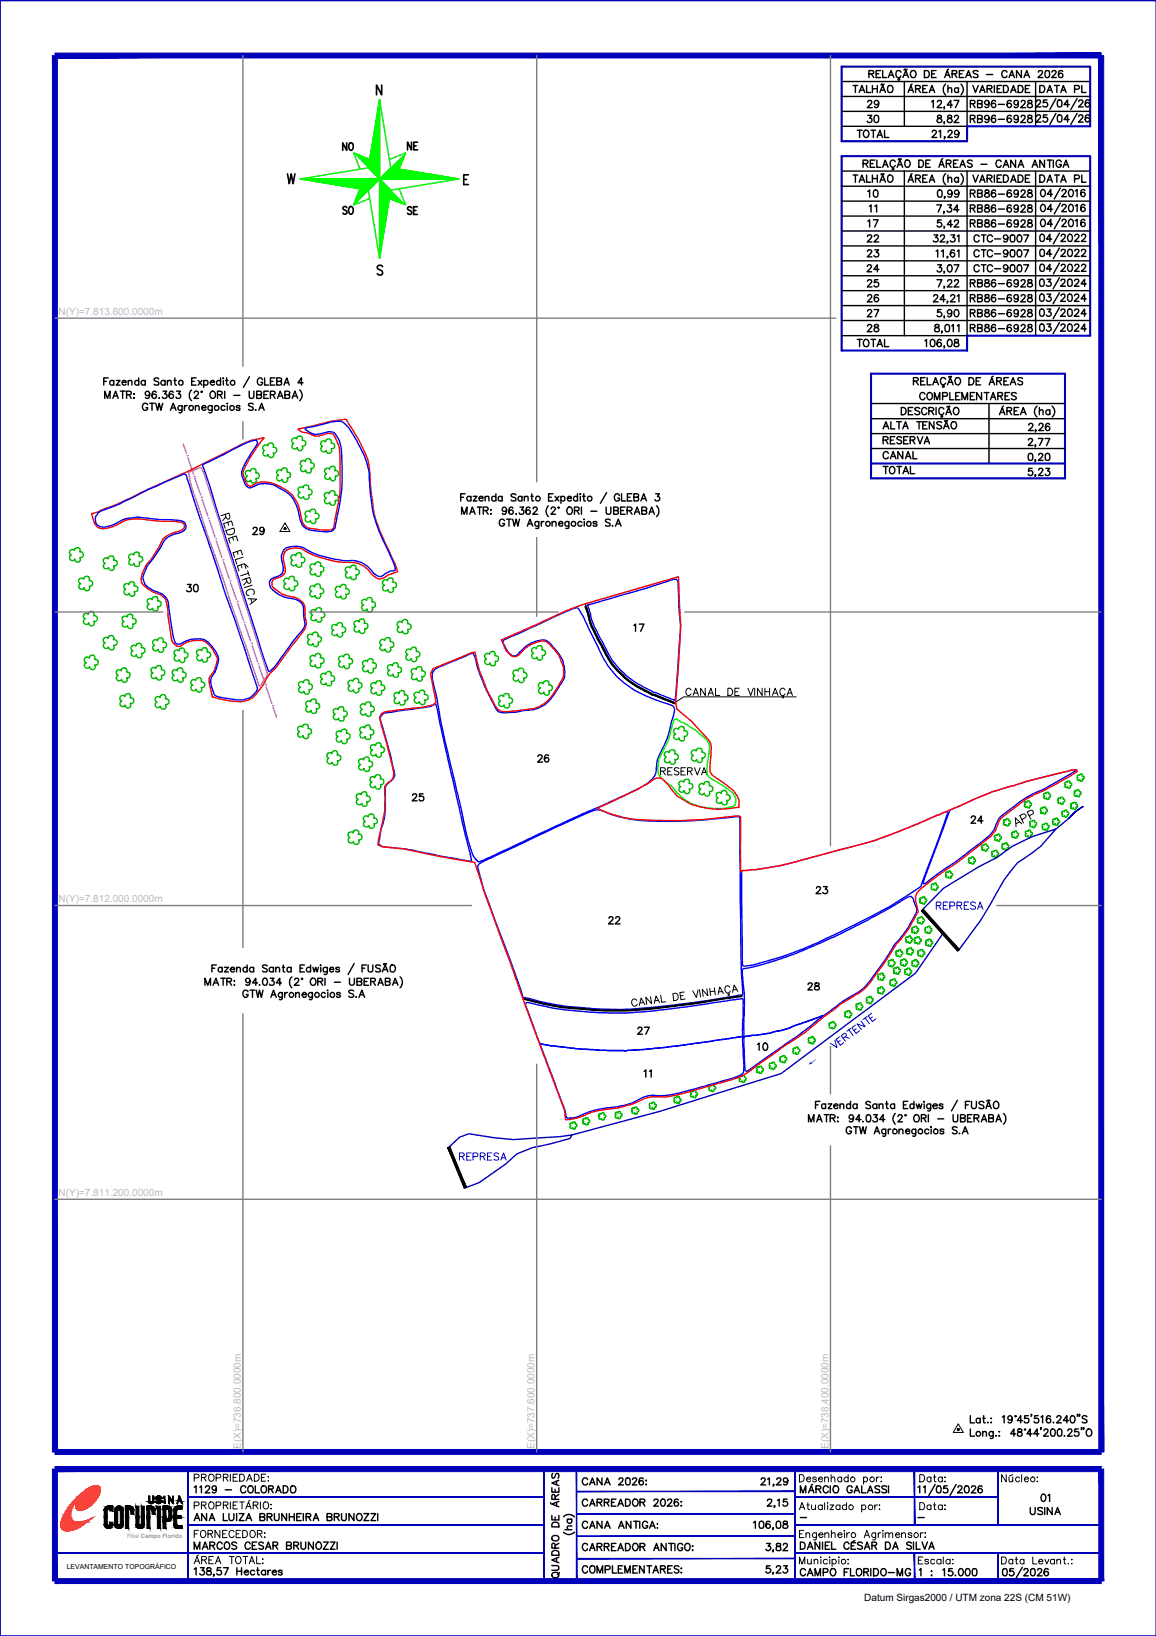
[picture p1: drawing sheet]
<svg xmlns="http://www.w3.org/2000/svg" width="210mm" height="297mm" viewBox="0 0 210 297" stroke-linecap="round" stroke-linejoin="round" font-family="sans-serif">
<defs><g id="words">
<g font-size="4.4">
<text x="156.3" y="20.8">29</text>
<text x="156.3" y="23.6">30</text>
<text x="61" y="28.6">NO</text>
<text x="72.7" y="28.6">NE</text>
<text x="61" y="40.2">SO</text>
<text x="72.7" y="40.2">SE</text>
<text x="156.3" y="37">10</text>
<text x="156.6" y="39.9">11</text>
<text x="156.3" y="45.2">22</text>
<text x="156.3" y="53.3">25</text>
<text x="156.3" y="56.1">26</text>
<text x="156.3" y="58.9">27</text>
<text x="156.3" y="61.4">28</text>
<text x="159.1" y="84.7">CANAL</text>
<text x="44.8" y="98.4">29</text>
<text x="32.8" y="108.7">30</text>
<text x="96.3" y="139.7">26</text>
<text x="73.7" y="146.8">25</text>
<text x="175" y="150.6">24</text>
<text x="109.4" y="169">22</text>
<text x="145.3" y="181">28</text>
<text x="114.7" y="189.1">27</text>
<text x="136.2" y="191.9">10</text>
<text x="115.7" y="196.8">11</text>
</g>
<g font-size="4">
<text x="187.7" y="34.2">DATA PL</text>
<text x="156.3" y="42.3">17</text>
<text x="175" y="42.3">RB86-6928</text>
<text x="156.3" y="50.4">24</text>
<text x="175.7" y="50.4">CTC-9007</text>
<text x="159.1" y="87.1">TOTAL</text>
<text x="113.9" y="115.7">17</text>
<text x="118.5" y="141.8">RESERVA</text>
<text x="147.1" y="163.3">23</text>
<text x="187.7" y="273.8">01</text>
</g>
<text font-size="4" fill="#0000b8" x="168.6" y="166.2">REPRESA</text>
<g font-size="2.6">
<text x="143.9" y="276.9">-</text>
<text x="165.5" y="276.9">-</text>
</g>
<text font-size="1.9" fill="#0000b8" x="147.2" y="193.9" transform="rotate(-36 147.2 193.9)">←</text>
<g font-size="1.8" fill="#bababa">
<text x="10.6" y="57.2">N(Y)=7.813.600.0000m</text>
<text x="10.6" y="163.9">N(Y)=7.812.000.0000m</text>
<text x="10.6" y="217.2">N(Y)=7.811.200.0000m</text>
<text x="43.7" y="263.1" transform="rotate(-90 43.7 263.1)">E(X)=736.800.0000m</text>
<text x="97.1" y="263.1" transform="rotate(-90 97.1 263.1)">E(X)=737.600.0000m</text>
<text x="150.4" y="263.1" transform="rotate(-90 150.4 263.1)">E(X)=738.400.0000m</text>
</g>
<text font-size="1.8" x="156.9" y="290.6">Datum Sirgas2000 / UTM zona 22S (CM 51W)</text>
<text font-size="1.3" x="12.1" y="284.9">LEVANTAMENTO TOPOGRÁFICO</text>
<text font-size="1.1" fill="#989898" x="23.1" y="279.2">Filial Campo Florido</text>
</g></defs>
<!-- layer: 0114001129022 -->
<path d="M86.9 157a42.3 42.3 0 0 1 6.7-3.3l12.9-6 1.5-.6h.8a23.1 23.1 0 0 0 9.3 2h2.8a96 96 0 0 0 12.9-.8l.5 .1 .1 .7a705.2 705.2 0 0 0 .4 29.9v1.6a168.2 168.2 0 0 1-22.1 2.7 62.5 62.5 0 0 1-16.6-2l-.4-.1a.72 .72 0 0 1-.9-.8l-2.1-5.9-4.8-12.8-1.1-4.1-.1-.3z" fill="none" stroke="#00f" stroke-width=".25"/>
<!-- layer: CANAL -->
<path d="M106.3 110.1h.1l.1 .3a23.3 23.3 0 0 0 3.2 7.6 14.9 14.9 0 0 0 7 7.1 12.4 12.4 0 0 0 3.4 1.5l2.5 1-.1 .1a31.2 31.2 0 0 1-8.8-4.4 14.2 14.2 0 0 1-4.5-6.1l-1-1.7a13.2 13.2 0 0 1-1.6-4.6zM106.3 109.6l.1 .5M95.2 181.3l2 .5a40.5 40.5 0 0 0 8.7 1.3 60.9 60.9 0 0 0 16.2-.5l12.6-1.9v.2l-3.1 .4a176.7 176.7 0 0 1-17.9 2.2 73.5 73.5 0 0 1-13.3-.8l-5.1-1.2z" fill="none" stroke="#000" stroke-width=".25"/>
<!-- layer: CURSOS DAGUA -->
<path d="M194.1 148.6l-2.4 1.9M167.5 165.2l3.8-3.9 6.4-3.9 3.3-1.7 2.8-2 3.6-1.8 4.3-1.4-2.7 3.2-4.2 2.9a30.7 30.7 0 0 0-5.1 7.7l-1.6 2.8-4.1 5.5M171.2 169.4l-5 7.3-24.4 18.2-21.9 6.8-16.1 4.4M81.5 208.3l1.9-1.8 1.7-.6 4.6 .7 3.5 .3 8.6-.5 2-.3-.3 .6-3.5 1-3.4 .7-2.8 1.1-1.9 1.8-4.9 3.4-2.5 1" fill="none" stroke="#0000b8" stroke-width=".25"/>
<path d="M194.1 148.5l1.1-1.2zM195.2 147.3l-1.1 1.3zM195.2 147.3l1.1-.7zM195.3 147.4l1.1-.8zM196.3 146.6l.3-.2zM196.4 146.6l.2-.2 .1 .1z" fill="#0000b8" stroke="#0000b8" stroke-width=".18"/>
<!-- layer: REDE_DE_LUZ -->
<g fill="none" stroke="#f0f" stroke-width=".25">
<path d="M33.3 80.6l.6 1.7M34 82.7h.1M34.1 83.1l1 3M34.3 85.8a4.9 4.9 0 0 1 2.3-.9l.5 1.2 11.5 36.3-1.3 2-.2 .2-7.3-21.4-2.2-6.2-1.9-6a14.7 14.7 0 0 1-1.4-5.2zM35.3 86.5h.1M35.4 86.9l1 3M36.6 90.3h.1M36.7 90.7l1 3M37.8 94.1h.1M38 94.4l1 3.1M39.2 97.9h.1M39.3 98.2l1 3"/>
<path d="M40.5 101.6h.1M40.6 102l1 3.1M41.7 105.4h.1M41.9 105.8l1 3M43.1 109.2h.1M43.2 109.6l1 3M44.3 113h.1M44.4 113.4l1.1 3M45.6 116.8h.1M45.8 117.2l1 3M46.9 120.6h.1M47 120.9l1.1 3.1"/>
<path d="M48.2 124.4h.1M48.3 124.7l1.1 3M49.5 128.1h.1M49.6 128.5l.6 1.7"/>
</g>
<!-- layer: 0114001129017 -->
<path d="M106.7 109.9l10.7-3.1 4.7-1.6 .7-.1 .3 .5 .3 5.9a27.8 27.8 0 0 1-.2 7.1l-.6 8.6a31.9 31.9 0 0 1-8.6-4.3 14 14 0 0 1-4.4-5.9l-1-1.8a13.6 13.6 0 0 1-1.6-4.6z" fill="none" stroke="#00f" stroke-width=".25"/>
<!-- layer: MATO -->
<g fill="none" stroke="#00b800" stroke-width=".25">
<path d="M12.8 99.9l.5-.1 .2 .1 .3-.4a.48 .48 0 0 1 .6 .1 .48 .48 0 0 1 .1 .6 .52 .52 0 0 1 .6 .5 .52 .52 0 0 1-.6 .5l.1 .4a.51 .51 0 0 1-.5 .5 .51 .51 0 0 1-.5-.6 .53 .53 0 0 1-.9 .1 .53 .53 0 0 1 .3-.9l-.4-.3zM44.7 85.6a.56 .56 0 0 1 .8 0 .54 .54 0 0 1 .7-.5 .54 .54 0 0 1 .3 .8 .5 .5 0 0 1 .6 .5 .5 .5 0 0 1-.7 .5l.2 .3a.53 .53 0 0 1-.6 .5 .53 .53 0 0 1-.5-.5 .51 .51 0 0 1-.8 0 .51 .51 0 0 1 .2-.8l-.4-.4zM48.7 82.5a.51 .51 0 0 0 .4 .6 .51 .51 0 0 0 .6-.5l-.1-.4a.53 .53 0 0 0 .7-.5 .53 .53 0 0 0-.7-.5 .51 .51 0 0 0-.3-.8 .51 .51 0 0 0-.7 .6 .52 .52 0 0 0-.8 0 .52 .52 0 0 0 .2 .8 .53 .53 0 0 0-.2 .8 .53 .53 0 0 0 .9 0M51.2 87.1a.51 .51 0 0 1-.9 0 .51 .51 0 0 1 .3-.8 .52 .52 0 0 1-.3-.8 .52 .52 0 0 1 .8 0 .52 .52 0 0 1 .7-.5 .52 .52 0 0 1 .3 .7 .52 .52 0 0 1 .7 .5 .52 .52 0 0 1-.7 .5l.1 .4a.51 .51 0 0 1-.5 .5 .51 .51 0 0 1-.5-.5M54 81.3a.51 .51 0 0 0 .4 .5 .51 .51 0 0 0 .6-.4l-.1-.4a.52 .52 0 0 0 .6-.5 .52 .52 0 0 0-.6-.5 .52 .52 0 0 0-.4-.8 .52 .52 0 0 0-.6 .5 .51 .51 0 0 0-.8 0 .51 .51 0 0 0 .2 .8 .53 .53 0 0 0-.2 .8 .53 .53 0 0 0 .8 0M54.6 83.8a.53 .53 0 0 1 .9 0 .5 .5 0 0 1 .6-.5 .5 .5 0 0 1 .3 .7 .53 .53 0 0 1 .7 .5 .53 .53 0 0 1-.7 .5l.1 .4a.49 .49 0 0 1-.5 .5 .49 .49 0 0 1-.5-.5 .52 .52 0 0 1-.8 0 .52 .52 0 0 1 .2-.8l-.4-.4zM55.1 90.2a.51 .51 0 0 0 .5 .5 .51 .51 0 0 0 .5-.5l-.1-.3a.52 .52 0 0 0 .6-.6 .52 .52 0 0 0-.6-.5 .54 .54 0 0 0-.2-.7 .54 .54 0 0 0-.7 .2l-.1 .3a.5 .5 0 0 0-.8 0 .5 .5 0 0 0 .3 .8 .54 .54 0 0 0-.3 .8 .54 .54 0 0 0 .9 0M55.5 93a.57 .57 0 0 1 .8-.1 .51 .51 0 0 1 .6-.5 .51 .51 0 0 1 .3 .8 .53 .53 0 0 1 .7 .5 .53 .53 0 0 1-.6 .5l.1 .4a.51 .51 0 0 1-.6 .5 .51 .51 0 0 1-.5-.5 .51 .51 0 0 1-.8 0 .51 .51 0 0 1 .3-.8l-.4-.4zM58.3 80.2a.56 .56 0 0 1 .8 0 .52 .52 0 0 1 .7-.5 .52 .52 0 0 1 .3 .8 .52 .52 0 0 1 .7 .3 .52 .52 0 0 1-.4 .7h-.3l.1 .4a.51 .51 0 0 1-.5 .4 .51 .51 0 0 1-.5-.5 .54 .54 0 0 1-.9 .1 .54 .54 0 0 1 .3-.9l-.2-.1-.2-.3zM59 85.2a.53 .53 0 0 1 .9 0 .52 .52 0 0 1 .6-.5 .52 .52 0 0 1 .3 .8 .53 .53 0 0 1 .7 .4 .53 .53 0 0 1-.7 .6l.1 .3a.49 .49 0 0 1-.5 .5 .49 .49 0 0 1-.5-.5 .51 .51 0 0 1-.8 0 .51 .51 0 0 1 .2-.8l-.4-.4zM59.1 89.6l.4-.2 .3 .2a.5 .5 0 0 1 .6-.5 .5 .5 0 0 1 .3 .8 .53 .53 0 0 1 .7 .4 .53 .53 0 0 1-.6 .6l.1 .4a.49 .49 0 0 1-.5 .4 .49 .49 0 0 1-.5-.4v-.1a.51 .51 0 0 1-.9 .1 .51 .51 0 0 1 .3-.8 .54 .54 0 0 1-.2-.9zM14.4 105.1a.68 .68 0 0 1 .8 0 .51 .51 0 0 1 .7-.5 .51 .51 0 0 1 .3 .8 .52 .52 0 0 1 .6 .5 .52 .52 0 0 1-.6 .5l.1 .4a.51 .51 0 0 1-.5 .5 .51 .51 0 0 1-.5-.5 .54 .54 0 0 1-.9 0 .54 .54 0 0 1 .2-.9l-.3-.3z"/>
<path d="M16.1 113.1a.51 .51 0 0 0 .5 .5 .51 .51 0 0 0 .5-.4l-.1-.4a.52 .52 0 0 0 .7-.5 .52 .52 0 0 0-.7-.5 .54 .54 0 0 0-.3-.8 .54 .54 0 0 0-.7 .5 .5 .5 0 0 0-.8 .1 .5 .5 0 0 0 .3 .7 .53 .53 0 0 0-.3 .9 .53 .53 0 0 0 .9-.1M18.9 101.4a.54 .54 0 0 1 .7 .1 .52 .52 0 0 1 .7-.5 .52 .52 0 0 1 .3 .7 .52 .52 0 0 1 .7 .5 .52 .52 0 0 1-.6 .5v.4a.51 .51 0 0 1-.5 .5 .51 .51 0 0 1-.5-.5 .53 .53 0 0 1-.8 0 .53 .53 0 0 1 .2-.8l-.3-.3zM18.9 115.9a.54 .54 0 0 1 .7 0 .52 .52 0 0 1 .7-.5 .52 .52 0 0 1 .3 .7 .53 .53 0 0 1 .7 .5 .53 .53 0 0 1-.6 .6v.3a.51 .51 0 0 1-.5 .5 .51 .51 0 0 1-.5-.5 .53 .53 0 0 1-.8 0 .53 .53 0 0 1 .2-.8l-.3-.3zM23.2 113.6a.51 .51 0 0 0 .4 .5 .51 .51 0 0 0 .6-.4l-.1-.4a.53 .53 0 0 0 .6-.5 .53 .53 0 0 0-.7-.5 .53 .53 0 0 0-.1-.7 .53 .53 0 0 0-.7 .1l-.1 .3a.51 .51 0 0 0-.8 .1 .51 .51 0 0 0 .2 .7 .53 .53 0 0 0-.2 .9 .53 .53 0 0 0 .9 0M23.5 107.7a.51 .51 0 0 0 .4 .6 .51 .51 0 0 0 .6-.5l-.1-.4a.53 .53 0 0 0 .6-.5 .53 .53 0 0 0-.7-.5 .53 .53 0 0 0-.3-.8 .53 .53 0 0 0-.6 .6 .5 .5 0 0 0-.8 0 .5 .5 0 0 0 .2 .8 .53 .53 0 0 0-.2 .8 .53 .53 0 0 0 .9 0M24.3 102.3l.1 .3a.52 .52 0 0 0 .9 0v-.5a.53 .53 0 0 0 .6-.6 .53 .53 0 0 0-.7-.5 .53 .53 0 0 0-.3-.8 .53 .53 0 0 0-.6 .6 .51 .51 0 0 0-.9 0 .51 .51 0 0 0 .3 .8 .53 .53 0 0 0-.2 .8 .53 .53 0 0 0 .8 0M24.8 118.9a.51 .51 0 0 0 .4 .5 .51 .51 0 0 0 .6-.4l-.1-.4a.52 .52 0 0 0 .6-.3 .52 .52 0 0 0-.3-.7h-.3a.53 .53 0 0 0-.4-.8 .53 .53 0 0 0-.6 .5 .51 .51 0 0 0-.8 .1 .51 .51 0 0 0 .2 .7 .53 .53 0 0 0-.2 .9 .53 .53 0 0 0 .9-.1M27.7 110.4a.51 .51 0 0 0 .5 .5 .51 .51 0 0 0 .5-.4l-.1-.4a.53 .53 0 0 0 .7-.5 .53 .53 0 0 0-.7-.5 .52 .52 0 0 0-.3-.8 .52 .52 0 0 0-.7 .6 .51 .51 0 0 0-.8 0 .51 .51 0 0 0 .3 .8 .52 .52 0 0 0-.3 .8 .52 .52 0 0 0 .9 0M27.8 116.3a.68 .68 0 0 1 .9 0 .51 .51 0 0 1 .6-.5 .51 .51 0 0 1 .3 .8 .52 .52 0 0 1 .6 .5 .52 .52 0 0 1-.6 .5l.1 .4a.51 .51 0 0 1-.5 .4 .51 .51 0 0 1-.5-.5 .54 .54 0 0 1-.9 .1 .54 .54 0 0 1 .3-.9l-.4-.3zM31.7 118.2a.57 .57 0 0 1 .8 0 .51 .51 0 0 1 .7-.5 .51 .51 0 0 1 .2 .7 .53 .53 0 0 1 .7 .5 .53 .53 0 0 1-.6 .6l.1 .3a.51 .51 0 0 1-.6 .5 .51 .51 0 0 1-.4-.5 .51 .51 0 0 1-.9 0 .51 .51 0 0 1 .3-.8l-.3-.1-.1-.3zM36.7 119.7a.48 .48 0 0 0 .3 .5 .48 .48 0 0 0 .5-.1l.2-.2-.1-.5a.53 .53 0 0 0 .6-.5 .53 .53 0 0 0-.7-.5 .52 .52 0 0 0-.2-.8 .52 .52 0 0 0-.7 .5 .51 .51 0 0 0-.8 .1 .51 .51 0 0 0 .3 .7 .52 .52 0 0 0-.3 .8 .52 .52 0 0 0 .9 0M52.5 106.8a.48 .48 0 0 0 .3 .4 .48 .48 0 0 0 .5 0l.3-.4-.2-.3a.52 .52 0 0 0 .7-.6 .52 .52 0 0 0-.7-.5 .53 .53 0 0 0-.3-.8 .53 .53 0 0 0-.6 .6 .51 .51 0 0 0-.9 0 .51 .51 0 0 0 .3 .8 .52 .52 0 0 0-.2 .8 .52 .52 0 0 0 .8 0"/>
<path d="M53.8 102.5a.49 .49 0 0 0 .7 .4l.3-.3-.1-.4a.52 .52 0 0 0 .6-.6 .52 .52 0 0 0-.6-.4 .53 .53 0 0 0-.3-.8 .53 .53 0 0 0-.7 .5 .51 .51 0 0 0-.8 .1 .51 .51 0 0 0 .3 .7 .54 .54 0 0 0-.3 .8 .54 .54 0 0 0 .9 0M55.9 115.3a.68 .68 0 0 1 .9 0 .51 .51 0 0 1 .6-.5 .51 .51 0 0 1 .3 .8 .53 .53 0 0 1 .6 .2 .53 .53 0 0 1-.1 .6l-.5 .2 .1 .4a.51 .51 0 0 1-.5 .4 .51 .51 0 0 1-.5-.5 .53 .53 0 0 1-.8 0 .53 .53 0 0 1 .2-.8l-.4-.3zM56.4 119.2a.49 .49 0 0 1 .8 0 .53 .53 0 0 1 .7-.5 .53 .53 0 0 1 .3 .8 .52 .52 0 0 1 .6 .4 .52 .52 0 0 1-.6 .6l.1 .3a.51 .51 0 0 1-.4 .5 .51 .51 0 0 1-.6-.3v-.2a.53 .53 0 0 1-.9 0 .53 .53 0 0 1 .2-.8l-.3-.3zM56.6 110.9a.62 .62 0 0 1 .8-.1 .51 .51 0 0 1 .6-.4 .51 .51 0 0 1 .3 .7 .53 .53 0 0 1 .7 .5 .53 .53 0 0 1-.7 .5l.1 .4a.51 .51 0 0 1-.5 .5 .51 .51 0 0 1-.5-.5 .53 .53 0 0 1-.8 0 .53 .53 0 0 1 .2-.8l-.4-.3zM57.2 108.1a.53 .53 0 0 1-.9 .1 .53 .53 0 0 1 .3-.9 .51 .51 0 0 1-.3-.7 .51 .51 0 0 1 .8-.1 .52 .52 0 0 1 .7-.5 .52 .52 0 0 1 .3 .8 .52 .52 0 0 1 .7 .5 .52 .52 0 0 1-.7 .5l.2 .4a.51 .51 0 0 1-.6 .5 .51 .51 0 0 1-.5-.6M57.3 104.1a.51 .51 0 0 0 .4 .6 .51 .51 0 0 0 .6-.5l-.1-.4a.52 .52 0 0 0 .6-.5 .52 .52 0 0 0-.6-.5 .52 .52 0 0 0-.4-.8 .52 .52 0 0 0-.6 .6 .5 .5 0 0 0-.8 0 .5 .5 0 0 0 .2 .8 .54 .54 0 0 0-.2 .8 .54 .54 0 0 0 .9 0M60.4 113.5l.5-.1 .2 .2a.54 .54 0 0 1 .7-.5 .54 .54 0 0 1 .3 .7 .52 .52 0 0 1 .6 .5 .52 .52 0 0 1-.6 .5l.1 .4a.51 .51 0 0 1-.5 .5 .51 .51 0 0 1-.5-.5 .53 .53 0 0 1-.8 0 .53 .53 0 0 1 .2-.8l-.4-.3zM61.6 119.3a.57 .57 0 0 1 .8 0 .51 .51 0 0 1 .6-.5 .51 .51 0 0 1 .3 .7 .53 .53 0 0 1 .7 .5 .53 .53 0 0 1-.6 .6l.1 .3a.51 .51 0 0 1-.6 .5 .51 .51 0 0 1-.5-.5 .51 .51 0 0 1-.8 0 .51 .51 0 0 1 .2-.8l-.3-.4zM61.8 108.2a.51 .51 0 0 1-.8 .1 .51 .51 0 0 1 .3-.8 .52 .52 0 0 1-.3-.8 .52 .52 0 0 1 .8-.1 .52 .52 0 0 1 .7-.5 .52 .52 0 0 1 .3 .8 .52 .52 0 0 1 .6 .5 .52 .52 0 0 1-.6 .5l.1 .4a.51 .51 0 0 1-.5 .4 .51 .51 0 0 1-.5-.5M62.8 103.2a.57 .57 0 0 1 .8-.1 .51 .51 0 0 1 .7-.5 .51 .51 0 0 1 .3 .8 .53 .53 0 0 1 .6 .4 .53 .53 0 0 1-.6 .6l.1 .4a.51 .51 0 0 1-.5 .4 .51 .51 0 0 1-.5-.5 .51 .51 0 0 1-.9 .1 .51 .51 0 0 1 .3-.8l-.4-.3zM64.3 112.9a.53 .53 0 0 1 .9 0 .51 .51 0 0 1 .6-.5 .51 .51 0 0 1 .3 .7 .53 .53 0 0 1 .7 .5 .53 .53 0 0 1-.6 .6l.1 .3a.49 .49 0 0 1-.5 .5 .49 .49 0 0 1-.5-.5h-.1a.51 .51 0 0 1-.8 0 .51 .51 0 0 1 .2-.8l-.3-.3zM65.7 109a.52 .52 0 0 1 .8 0 .54 .54 0 0 1 .7-.5 .54 .54 0 0 1 .4 .8 .5 .5 0 0 1 .6 .5 .5 .5 0 0 1-.6 .5v.3a.51 .51 0 0 1-.4 .5 .51 .51 0 0 1-.5-.3l-.1-.2a.53 .53 0 0 1-.8 0 .53 .53 0 0 1 .2-.8l-.3-.3z"/>
<path d="M69.1 116.2a.56 .56 0 0 1 .8 .1 .52 .52 0 0 1 .6-.5 .52 .52 0 0 1 .4 .7 .52 .52 0 0 1 .6 .5 .52 .52 0 0 1-.6 .5l.1 .4a.53 .53 0 0 1-.6 .5 .53 .53 0 0 1-.5-.5 .53 .53 0 0 1-.8 0 .53 .53 0 0 1 .2-.8l-.3-.4zM70.4 107a.51 .51 0 0 1-.8 .1 .51 .51 0 0 1 .2-.8 .52 .52 0 0 1-.3-.8 .52 .52 0 0 1 .9-.1 .52 .52 0 0 1 .6-.5 .52 .52 0 0 1 .3 .8 .52 .52 0 0 1 .7 .5 .52 .52 0 0 1-.7 .5l.2 .4a.51 .51 0 0 1-.6 .5 .51 .51 0 0 1-.5-.6M73.1 114.6a.49 .49 0 0 0 .7 .4l.3-.3-.1-.4a.52 .52 0 0 0 .6-.5 .52 .52 0 0 0-.6-.5 .54 .54 0 0 0-.2-.8 .54 .54 0 0 0-.7 .2l-.1 .3a.51 .51 0 0 0-.8 0 .51 .51 0 0 0 .3 .8 .52 .52 0 0 0-.3 .8 .52 .52 0 0 0 .9 0M74.6 119.6a.51 .51 0 0 1-.8 .1 .51 .51 0 0 1 .2-.8 .52 .52 0 0 1-.2-.8 .52 .52 0 0 1 .8-.1 .52 .52 0 0 1 .6-.5 .52 .52 0 0 1 .4 .8 .52 .52 0 0 1 .6 .5 .52 .52 0 0 1-.6 .5l.1 .4a.51 .51 0 0 1-.5 .4 .51 .51 0 0 1-.5-.5M97.5 119.3a.51 .51 0 0 0 .5 .6 .51 .51 0 0 0 .5-.5l-.1-.4a.52 .52 0 0 0 .6-.3 .52 .52 0 0 0-.2-.6l-.4-.2a.51 .51 0 0 0-.4-.7 .51 .51 0 0 0-.6 .6 .51 .51 0 0 0-.8 0 .51 .51 0 0 0 .3 .8 .53 .53 0 0 0-.3 .8 .53 .53 0 0 0 .9 0M16.3 121.1a.51 .51 0 0 1-.9 0 .51 .51 0 0 1 .3-.8 .51 .51 0 0 1-.3-.8 .51 .51 0 0 1 .8 0 .54 .54 0 0 1 .7-.5 .54 .54 0 0 1 .3 .7 .5 .5 0 0 1 .6 .6 .5 .5 0 0 1-.6 .4l.1 .4a.51 .51 0 0 1-.5 .5 .51 .51 0 0 1-.5-.5M21.9 126.4l.5-.1 .2 .2a.58 .58 0 0 1 1-.4l.1 .2-.1 .4a.52 .52 0 0 1 .7 .5 .52 .52 0 0 1-.6 .5v.4a.51 .51 0 0 1-.4 .5 .51 .51 0 0 1-.5-.3l-.1-.3a.53 .53 0 0 1-.8 .1 .53 .53 0 0 1 .2-.9l-.3-.3zM22.1 123.3a.51 .51 0 0 0 .5 .6 .51 .51 0 0 0 .5-.5l-.1-.4a.52 .52 0 0 0 .6-.5 .52 .52 0 0 0-.6-.5 .54 .54 0 0 0-.4-.7 .54 .54 0 0 0-.6 .5 .5 .5 0 0 0-.8 0 .5 .5 0 0 0 .3 .8 .53 .53 0 0 0-.3 .8 .53 .53 0 0 0 .9 0M27.6 121.3a.56 .56 0 0 1 .7 .1 .51 .51 0 0 1 .7-.6 .51 .51 0 0 1 .3 .8 .53 .53 0 0 1 .6 .5 .53 .53 0 0 1-.6 .5l.1 .4a.51 .51 0 0 1-.5 .5 .51 .51 0 0 1-.5-.5 .53 .53 0 0 1-.9 0 .53 .53 0 0 1 .3-.8 .5 .5 0 0 1-.2-.9zM29.1 128.2a.51 .51 0 0 0 .5 .6 .51 .51 0 0 0 .5-.5v-.4a.53 .53 0 0 0 .6-.5 .53 .53 0 0 0-.7-.5 .51 .51 0 0 0-.3-.8 .51 .51 0 0 0-.6 .5 .51 .51 0 0 0-.8 .1 .51 .51 0 0 0 .2 .8 .53 .53 0 0 0-.2 .8 .53 .53 0 0 0 .8 0M32.3 123.3a.51 .51 0 0 0 .4 .6 .51 .51 0 0 0 .6-.5l-.2-.4a.52 .52 0 0 0 .7-.5 .52 .52 0 0 0-.7-.5 .54 .54 0 0 0-.3-.7 .54 .54 0 0 0-.7 .5 .5 .5 0 0 0-.8 0 .5 .5 0 0 0 .3 .8 .54 .54 0 0 0-.2 .8 .54 .54 0 0 0 .9 0M34.7 123.6a.57 .57 0 0 1 .9 0 .52 .52 0 0 1 .6-.5 .52 .52 0 0 1 .3 .7 .52 .52 0 0 1 .7 .5 .52 .52 0 0 1-.7 .5l.2 .4a.53 .53 0 0 1-.6 .5 .53 .53 0 0 1-.5-.5 .51 .51 0 0 1-.8 0 .51 .51 0 0 1 .2-.8l-.4-.4z"/>
<path d="M54.3 124a.57 .57 0 0 1 .8-.1 .51 .51 0 0 1 .7-.5 .51 .51 0 0 1 .2 .8 .53 .53 0 0 1 .7 .5 .53 .53 0 0 1-.6 .5l.1 .4a.51 .51 0 0 1-.6 .5 .51 .51 0 0 1-.4-.6 .53 .53 0 0 1-.9 .1 .53 .53 0 0 1 .3-.9l-.4-.3zM55 133.6a.51 .51 0 0 0 .5 .5 .51 .51 0 0 0 .5-.4v-.4a.52 .52 0 0 0 .6-.5 .52 .52 0 0 0-.7-.5 .54 .54 0 0 0-.2-.8 .54 .54 0 0 0-.7 .2l-.1 .3a.5 .5 0 0 0-.7 .1 .5 .5 0 0 0 .2 .7 .53 .53 0 0 0-.2 .8 .53 .53 0 0 0 .8 0M56.5 129a.51 .51 0 0 0 .4 .5 .51 .51 0 0 0 .6-.4l-.1-.4a.53 .53 0 0 0 .6-.5 .53 .53 0 0 0-.6-.5 .53 .53 0 0 0-.4-.8 .53 .53 0 0 0-.6 .6 .5 .5 0 0 0-.8 0 .5 .5 0 0 0 .2 .8 .53 .53 0 0 0-.2 .8 .53 .53 0 0 0 .9 0M59.2 124v.1a.48 .48 0 0 0 .3 .4 .48 .48 0 0 0 .5-.1l.2-.3-.1-.4a.52 .52 0 0 0 .6-.5 .52 .52 0 0 0-.6-.5 .53 .53 0 0 0-.3-.8 .53 .53 0 0 0-.7 .6 .51 .51 0 0 0-.8 0 .51 .51 0 0 0 .3 .8 .52 .52 0 0 0-.3 .8 .52 .52 0 0 0 .9 0M60.3 138.4l.1 .1a.48 .48 0 0 0 .2 .4 .48 .48 0 0 0 .6-.1l.1-.2v-.5a.53 .53 0 0 0 .6-.5 .53 .53 0 0 0-.7-.5 .52 .52 0 0 0-.3-.8 .52 .52 0 0 0-.6 .5 .51 .51 0 0 0-.8 .1 .51 .51 0 0 0 .2 .8 .52 .52 0 0 0-.2 .8 .52 .52 0 0 0 .8 0M60.6 128.8a.53 .53 0 0 1 .8 0 .52 .52 0 0 1 .7-.5 .52 .52 0 0 1 .3 .8 .53 .53 0 0 1 .6 .5 .53 .53 0 0 1-.6 .5l.1 .4a.49 .49 0 0 1-.5 .4 .49 .49 0 0 1-.5-.4v-.1a.51 .51 0 0 1-.9 .1 .51 .51 0 0 1 .3-.8l-.4-.4zM62 134.5a.51 .51 0 0 0 .5 .5 .51 .51 0 0 0 .5-.4l-.1-.4a.51 .51 0 0 0 .6-.3 .51 .51 0 0 0-.2-.6l-.4-.1a.51 .51 0 0 0-.2-.8 .51 .51 0 0 0-.7 .3l-.1 .2a.51 .51 0 0 0-.8 0 .51 .51 0 0 0 .3 .8 .53 .53 0 0 0-.2 .8 .53 .53 0 0 0 .8 0M63.3 123.6a.54 .54 0 0 1 .8 .1 .52 .52 0 0 1 .6-.5 .52 .52 0 0 1 .4 .7 .52 .52 0 0 1 .6 .5 .52 .52 0 0 1-.6 .6l.1 .3a.51 .51 0 0 1-.5 .5 .51 .51 0 0 1-.5-.5 .53 .53 0 0 1-.9 0 .53 .53 0 0 1 .2-.8l-.3-.3zM65.2 138a.53 .53 0 0 1 .8 0 .5 .5 0 0 1 .7-.5 .5 .5 0 0 1 .3 .7 .53 .53 0 0 1 .7 .5 .53 .53 0 0 1-.7 .5l.1 .4a.49 .49 0 0 1-.5 .5 .49 .49 0 0 1-.5-.5 .51 .51 0 0 1-.9 0 .51 .51 0 0 1 .3-.8l-.4-.4zM65.4 132.2a.53 .53 0 0 1 .9 0 .51 .51 0 0 1 .6-.6 .51 .51 0 0 1 .3 .8 .53 .53 0 0 1 .7 .5 .53 .53 0 0 1-.7 .5l.1 .4a.49 .49 0 0 1-.5 .5 .49 .49 0 0 1-.5-.5 .51 .51 0 0 1-.8 0 .51 .51 0 0 1 .2-.8l-.4-.4zM65.5 128a.57 .57 0 0 1 .8 0 .51 .51 0 0 1 .7-.5 .51 .51 0 0 1 .3 .7 .53 .53 0 0 1 .7 .5 .53 .53 0 0 1-.7 .5l.1 .4a.51 .51 0 0 1-.5 .5 .51 .51 0 0 1-.5-.5 .51 .51 0 0 1-.9 0 .51 .51 0 0 1 .3-.8l-.4-.4zM66.8 121.7a.49 .49 0 0 0 .7 .5l.3-.4-.1-.4a.52 .52 0 0 0 .6-.5 .52 .52 0 0 0-.6-.5 .53 .53 0 0 0-.3-.8 .53 .53 0 0 0-.7 .5 .51 .51 0 0 0-.8 .1 .51 .51 0 0 0 .3 .7 .54 .54 0 0 0-.3 .9 .54 .54 0 0 0 .9-.1"/>
<path d="M67.4 135.4a.57 .57 0 0 1 .8 0 .51 .51 0 0 1 .6-.5 .51 .51 0 0 1 .3 .7 .53 .53 0 0 1 .7 .5 .53 .53 0 0 1-.6 .5l.1 .4a.51 .51 0 0 1-.6 .5 .51 .51 0 0 1-.5-.5 .51 .51 0 0 1-.8 0 .51 .51 0 0 1 .2-.8l-.3-.2zM67.4 124.1a.57 .57 0 0 1 .8 0 .51 .51 0 0 1 .7-.5 .51 .51 0 0 1 .3 .8 .53 .53 0 0 1 .7 .4 .53 .53 0 0 1-.7 .6l.1 .4a.51 .51 0 0 1-.5 .4 .51 .51 0 0 1-.5-.5 .51 .51 0 0 1-.9 .1 .51 .51 0 0 1 .3-.8l-.2-.1-.2-.4zM70.4 120.9a.53 .53 0 0 1 .9 0 .51 .51 0 0 1 .6-.6 .51 .51 0 0 1 .3 .8 .53 .53 0 0 1 .7 .5 .53 .53 0 0 1-.6 .5v.4a.49 .49 0 0 1-.4 .5 .49 .49 0 0 1-.5-.5h-.1a.51 .51 0 0 1-.8 0 .51 .51 0 0 1 .2-.8l-.3-.4zM71.6 125.9a.49 .49 0 0 1 .8 0 .58 .58 0 0 1 1-.4l.1 .3-.1 .4a.52 .52 0 0 1 .7 .5 .52 .52 0 0 1-.7 .5l.1 .3a.51 .51 0 0 1-.4 .5 .51 .51 0 0 1-.5-.3l-.1-.2a.52 .52 0 0 1-.8 .1 .52 .52 0 0 1 .2-.9l-.4-.3zM74.8 121.5l.6-.1 .2 .2a.53 .53 0 0 1 .6-.6 .53 .53 0 0 1 .3 .8 .53 .53 0 0 1 .7 .5 .53 .53 0 0 1-.6 .5l.1 .4a.51 .51 0 0 1-.6 .5 .51 .51 0 0 1-.5-.5 .53 .53 0 0 1-.8 0 .53 .53 0 0 1 .2-.8l-.3-.2zM76.2 127.4a.51 .51 0 0 0 .4 .6 .51 .51 0 0 0 .6-.5l-.1-.4a.53 .53 0 0 0 .6-.5 .53 .53 0 0 0-.7-.5 .51 .51 0 0 0-.2-.8 .51 .51 0 0 0-.7 .5 .51 .51 0 0 0-.8 .1 .51 .51 0 0 0 .3 .7 .53 .53 0 0 0-.3 .9 .53 .53 0 0 0 .9 0M88.9 120.4a.51 .51 0 0 0 .5 .5 .51 .51 0 0 0 .6-.4l-.1-.4a.53 .53 0 0 0 .6-.5 .53 .53 0 0 0-.7-.5 .52 .52 0 0 0-.3-.8 .52 .52 0 0 0-.6 .5 .51 .51 0 0 0-.8 0 .51 .51 0 0 0 .2 .8 .52 .52 0 0 0-.2 .8 .52 .52 0 0 0 .8 0M90.7 126.4a.56 .56 0 0 1 .7 0 .52 .52 0 0 1 .7-.5 .52 .52 0 0 1 .3 .8 .52 .52 0 0 1 .7 .5 .52 .52 0 0 1-.6 .5v.4a.51 .51 0 0 1-.5 .5 .51 .51 0 0 1-.5-.6 .54 .54 0 0 1-.9 .1 .54 .54 0 0 1 .3-.9l-.3-.3zM94.1 123.4a.51 .51 0 0 1-.8 .1 .51 .51 0 0 1 .2-.8 .52 .52 0 0 1-.3-.8 .52 .52 0 0 1 .9-.1 .54 .54 0 0 1 .7-.5 .54 .54 0 0 1 .3 .8 .5 .5 0 0 1 .6 .5 .5 .5 0 0 1-.7 .5l.2 .4a.51 .51 0 0 1-.6 .4 .51 .51 0 0 1-.5-.5M98.7 125.7a.51 .51 0 0 1-.8 .1 .51 .51 0 0 1 .2-.8 .52 .52 0 0 1-.2-.8 .52 .52 0 0 1 .8-.1 .54 .54 0 0 1 .7-.5 .54 .54 0 0 1 .3 .8 .5 .5 0 0 1 .6 .5 .5 .5 0 0 1-.6 .5l.1 .4a.51 .51 0 0 1-.5 .4 .51 .51 0 0 1-.5-.5M121.6 138.2a.51 .51 0 0 1-.9 .1 .51 .51 0 0 1 .3-.8 .52 .52 0 0 1-.3-.8 .52 .52 0 0 1 .8-.1 .52 .52 0 0 1 .7-.5 .52 .52 0 0 1 .3 .8 .52 .52 0 0 1 .7 .5 .52 .52 0 0 1-.7 .5l.1 .4a.51 .51 0 0 1-.5 .5 .51 .51 0 0 1-.5-.6M122.4 132.4a.53 .53 0 0 1 .8 0 .52 .52 0 0 1 .7-.5 .52 .52 0 0 1 .3 .8 .53 .53 0 0 1 .7 .5 .53 .53 0 0 1-.7 .5l.1 .4a.49 .49 0 0 1-.5 .4 .49 .49 0 0 1-.5-.4v-.1a.51 .51 0 0 1-.9 .1 .51 .51 0 0 1 .3-.8l-.4-.4z"/>
<path d="M125.6 136.4a.57 .57 0 0 1 .8-.1 .52 .52 0 0 1 .7-.5 .52 .52 0 0 1 .3 .8 .52 .52 0 0 1 .7 .5 .52 .52 0 0 1-.7 .5l.2 .4a.53 .53 0 0 1-.6 .5 .53 .53 0 0 1-.5-.5 .53 .53 0 0 1-.9 0 .53 .53 0 0 1 .3-.9l-.4-.3zM64.2 152.8v.2a.52 .52 0 0 0 .9 .1v-.6a.53 .53 0 0 0 .6-.5 .53 .53 0 0 0-.6-.5 .53 .53 0 0 0-.3-.8 .53 .53 0 0 0-.7 .5 .51 .51 0 0 0-.8 .1 .51 .51 0 0 0 .2 .7 .53 .53 0 0 0-.2 .9 .53 .53 0 0 0 .9 0M65.7 145.9a.48 .48 0 0 0 .3 .5 .48 .48 0 0 0 .5-.1l.2-.3-.1-.4a.53 .53 0 0 0 .6-.6 .53 .53 0 0 0-.7-.4 .53 .53 0 0 0-.3-.8 .53 .53 0 0 0-.6 .5 .51 .51 0 0 0-.8 0 .51 .51 0 0 0 .2 .8 .53 .53 0 0 0-.2 .8 .53 .53 0 0 0 .9 0M67 149.9a.49 .49 0 0 0 .7 .5l.3-.4-.1-.4a.52 .52 0 0 0 .6-.5 .52 .52 0 0 0-.6-.5 .53 .53 0 0 0-.4-.8 .53 .53 0 0 0-.6 .5 .51 .51 0 0 0-.8 .1 .51 .51 0 0 0 .2 .7 .54 .54 0 0 0-.2 .9 .54 .54 0 0 0 .9-.1M67.3 141.1a.54 .54 0 0 1 .8 .1 .52 .52 0 0 1 .6-.5 .52 .52 0 0 1 .3 .7 .53 .53 0 0 1 .7 .5 .53 .53 0 0 1-.6 .5l.1 .4a.51 .51 0 0 1-.6 .5 .51 .51 0 0 1-.4-.5 .53 .53 0 0 1-.9 0 .53 .53 0 0 1 .2-.8l-.3-.3zM123.3 142a.53 .53 0 0 1 .9 0 .5 .5 0 0 1 .6-.5 .5 .5 0 0 1 .3 .7 .53 .53 0 0 1 .7 .5 .53 .53 0 0 1-.7 .5l.1 .4a.49 .49 0 0 1-.5 .5 .49 .49 0 0 1-.5-.5 .51 .51 0 0 1-.8 0 .51 .51 0 0 1 .2-.8l-.4-.4zM127 142.4a.68 .68 0 0 1 .8 0 .51 .51 0 0 1 .7-.5 .51 .51 0 0 1 .3 .8 .52 .52 0 0 1 .6 .5 .52 .52 0 0 1-.6 .5l.1 .4a.51 .51 0 0 1-.5 .5 .51 .51 0 0 1-.5-.6 .54 .54 0 0 1-.9 .1 .54 .54 0 0 1 .3-.9l-.4-.3zM131 145.6a.51 .51 0 0 0 .5 .6 .51 .51 0 0 0 .5-.5v-.4a.52 .52 0 0 0 .6-.3 .52 .52 0 0 0-.3-.7h-.4a.53 .53 0 0 0-.1-.7 .53 .53 0 0 0-.7 .1l-.2 .3a.51 .51 0 0 0-.8 .1 .51 .51 0 0 0 .3 .8 .53 .53 0 0 0-.2 .8 .53 .53 0 0 0 .8 0M172.2 159.2a.25 .25 0 0 1-.4 0 .25 .25 0 0 1 .1-.4 .26 .26 0 0 1-.2-.4 .26 .26 0 0 1 .5 0 .28 .28 0 0 1 .3-.2 .28 .28 0 0 1 .2 .4 .26 .26 0 0 1 .3 .2 .26 .26 0 0 1-.4 .3l.1 .1a.26 .26 0 0 1-.3 .3 .26 .26 0 0 1-.2-.3M175.9 155.8l.2-.1 .2 .2a.28 .28 0 0 1 .4-.3 .28 .28 0 0 1 .1 .4 .25 .25 0 0 1 .3 .2 .25 .25 0 0 1-.3 .2l.1 .3a.28 .28 0 0 1-.3 .2 .28 .28 0 0 1-.3-.3 .25 .25 0 0 1-.4 0 .25 .25 0 0 1 .1-.4l-.1-.1zM178.3 153.5l.1-.1 .3 .1a.27 .27 0 0 1 .3-.3 .27 .27 0 0 1 .2 .4 .26 .26 0 0 1 .3 .3 .26 .26 0 0 1-.3 .2v.2a.25 .25 0 0 1-.2 .2 .25 .25 0 0 1-.3-.2 .25 .25 0 0 1-.4 0 .25 .25 0 0 1 .1-.4l-.2-.2zM180.1 154.6h.4a.27 .27 0 0 1 .4-.2 .27 .27 0 0 1 .1 .4 .26 .26 0 0 1 .3 .2 .26 .26 0 0 1-.3 .3l.1 .1a.25 .25 0 0 1-.3 .3 .25 .25 0 0 1-.2-.3 .26 .26 0 0 1-.5 .1 .26 .26 0 0 1 .2-.4l-.3-.3z"/>
<path d="M181.1 152.5a.25 .25 0 0 0 .3 .3 .25 .25 0 0 0 .1-.4v-.1a.25 .25 0 0 0 .3-.3 .25 .25 0 0 0-.3-.2 .25 .25 0 0 0-.2-.4 .25 .25 0 0 0-.3 .3 .26 .26 0 0 0-.4 0 .26 .26 0 0 0 .1 .4 .27 .27 0 0 0-.1 .5 .27 .27 0 0 0 .5-.1M182 153.2l.3 .1a.27 .27 0 0 1 .4-.3 .27 .27 0 0 1 .1 .4 .26 .26 0 0 1 .4 .2 .26 .26 0 0 1-.3 .3v.2a.26 .26 0 0 1-.3 .2 .26 .26 0 0 1-.2-.2 .27 .27 0 0 1-.4 0 .27 .27 0 0 1 .1-.4l-.2-.2zM182.7 149.7a.27 .27 0 0 1-.5 0 .27 .27 0 0 1 .2-.4 .25 .25 0 0 1-.1-.4 .25 .25 0 0 1 .4 0 .25 .25 0 0 1 .3-.2 .25 .25 0 0 1 .1 .3 .27 .27 0 0 1 .4 .3 .27 .27 0 0 1-.4 .2l.1 .1a.25 .25 0 0 1-.2 .4 .25 .25 0 0 1-.3-.3M184.2 151.9a.25 .25 0 0 0 .2 .3 .25 .25 0 0 0 .3-.2v-.2a.24 .24 0 0 0 .3-.3 .24 .24 0 0 0-.3-.2 .28 .28 0 0 0-.2-.4 .28 .28 0 0 0-.4 .3 .24 .24 0 0 0-.3 0 .24 .24 0 0 0 .1 .3 .27 .27 0 0 0-.2 .5 .27 .27 0 0 0 .5 0M186.5 146.5a.27 .27 0 0 1-.5-.1 .27 .27 0 0 1 .2-.4 .25 .25 0 0 1-.1-.4 .25 .25 0 0 1 .4 .1 .25 .25 0 0 1 .3-.3 .25 .25 0 0 1 .1 .4 .27 .27 0 0 1 .4 .2 .27 .27 0 0 1-.4 .3l.1 .2a.25 .25 0 0 1-.2 .2 .25 .25 0 0 1-.3-.2M186.6 151.8a.26 .26 0 0 0 .3 .2 .26 .26 0 0 0 .3-.2l-.1-.2a.26 .26 0 0 0 .4-.2 .26 .26 0 0 0-.4-.3 .28 .28 0 0 0-.2-.4 .28 .28 0 0 0-.3 .3 .24 .24 0 0 0-.4 0 .24 .24 0 0 0 .2 .4 .27 .27 0 0 0-.2 .4 .27 .27 0 0 0 .4 0M187 149.2h.4a.25 .25 0 0 1 .3-.2 .25 .25 0 0 1 .2 .3 .26 .26 0 0 1 .3 .3 .26 .26 0 0 1-.3 .2l.1 .2a.25 .25 0 0 1-.3 .3 .25 .25 0 0 1-.2-.3 .28 .28 0 0 1-.5 0 .28 .28 0 0 1 .1-.4l-.2-.2zM189 146.7l.4 .1a.27 .27 0 0 1 .3-.3 .27 .27 0 0 1 .2 .4 .26 .26 0 0 1 .3 .2 .26 .26 0 0 1-.3 .3v.2a.26 .26 0 0 1-.3 .2 .26 .26 0 0 1-.2-.2 .25 .25 0 0 1-.4 0 .25 .25 0 0 1 .1-.4l-.2-.3zM189.3 149.7h.4a.27 .27 0 0 1 .3-.2 .27 .27 0 0 1 .2 .3 .27 .27 0 0 1 .3 .3 .27 .27 0 0 1-.3 .3v.1a.25 .25 0 0 1-.2 .3 .25 .25 0 0 1-.3-.3 .27 .27 0 0 1-.4 .1 .27 .27 0 0 1 .1-.5l-.2-.1zM189.5 144.1l.4-.1a.27 .27 0 0 1 .4-.2 .27 .27 0 0 1 .2 .4 .26 .26 0 0 1 .3 .3 .26 .26 0 0 1-.3 .2v.2a.25 .25 0 0 1-.3 .3 .25 .25 0 0 1-.2-.3 .26 .26 0 0 1-.4 0 .26 .26 0 0 1 .1-.4l-.2-.2zM191.2 148.8h.4a.28 .28 0 0 1 .3-.3 .28 .28 0 0 1 .2 .5 .25 .25 0 0 1 .3 .2 .25 .25 0 0 1-.3 .2v.2a.26 .26 0 0 1-.3 .2 .26 .26 0 0 1-.2-.2 .26 .26 0 0 1-.4 0 .26 .26 0 0 1 .1-.4l-.2-.1zM192.2 145h.3a.25 .25 0 0 1 .4-.3 .25 .25 0 0 1 .1 .4 .26 .26 0 0 1 .3 .2 .26 .26 0 0 1-.3 .3l.1 .2a.26 .26 0 0 1-.3 .2 .26 .26 0 0 1-.2-.2 .26 .26 0 0 1-.4 0 .26 .26 0 0 1 0-.4l-.1-.2z"/>
<path d="M192.8 147.3h.5a.27 .27 0 0 1 .3-.2 .27 .27 0 0 1 .2 .4 .26 .26 0 0 1 .3 .2 .26 .26 0 0 1-.3 .3 .27 .27 0 0 1-.2 .4 .27 .27 0 0 1-.3-.2 .26 .26 0 0 1-.5-.1 .26 .26 0 0 1 .2-.4l-.2-.1zM193.4 142.1h.4a.29 .29 0 0 1 .3-.3 .29 .29 0 0 1 .2 .4 .24 .24 0 0 1 .3 .3 .24 .24 0 0 1-.3 .2l.1 .2a.26 .26 0 0 1-.3 .2 .26 .26 0 0 1-.3-.2 .27 .27 0 0 1-.4 0 .27 .27 0 0 1 .1-.4l-.2-.2zM194.4 146l.2-.2 .3 .1a.27 .27 0 0 1 .3-.2 .27 .27 0 0 1 .2 .3 .26 .26 0 0 1 .3 .3 .26 .26 0 0 1-.3 .2v.3a.26 .26 0 0 1-.3 .2 .26 .26 0 0 1-.2-.3 .25 .25 0 0 1-.4 0 .25 .25 0 0 1 .1-.4l-.2-.1zM195.1 143.6h.4a.27 .27 0 0 1 .3-.2 .27 .27 0 0 1 .2 .3 .27 .27 0 0 1 .3 .3 .27 .27 0 0 1-.3 .3v.1a.25 .25 0 0 1-.2 .3 .25 .25 0 0 1-.3-.3 .28 .28 0 0 1-.4 0 .28 .28 0 0 1 .1-.4l-.2-.1zM195.6 140.8l.2-.1h.2a.28 .28 0 0 1 .4-.2 .28 .28 0 0 1 .2 .5 .24 .24 0 0 1 .3 .2 .24 .24 0 0 1-.3 .2v.2a.26 .26 0 0 1-.3 .2 .26 .26 0 0 1-.2-.2 .27 .27 0 0 1-.5 0 .27 .27 0 0 1 .1-.4l-.1-.2zM159.4 177h.5a.25 .25 0 0 1 .2-.3 .25 .25 0 0 1 .2 .4 .27 .27 0 0 1 .4 .3 .27 .27 0 0 1-.4 .2l.1 .2a.28 .28 0 0 1-.3 .2 .28 .28 0 0 1-.2-.2 .27 .27 0 0 1-.5 0 .27 .27 0 0 1 .2-.4l-.2-.2zM161.3 174.5l.1-.1h.3a.27 .27 0 0 1 .4-.2 .27 .27 0 0 1 .1 .4 .26 .26 0 0 1 .3 .3 .26 .26 0 0 1-.3 .2l.1 .2a.25 .25 0 0 1-.3 .3 .25 .25 0 0 1-.2-.3 .27 .27 0 0 1-.5 0 .27 .27 0 0 1 .2-.4l-.2-.1zM162.1 178.8a.25 .25 0 0 1-.5 0 .25 .25 0 0 1 .2-.4 .26 .26 0 0 1-.2-.4 .26 .26 0 0 1 .5 0 .25 .25 0 0 1 .3-.3 .25 .25 0 0 1 .1 .4 .27 .27 0 0 1 .4 .3 .27 .27 0 0 1-.4 .2l.1 .2a.25 .25 0 0 1-.3 .3 .25 .25 0 0 1-.2-.3M162.3 175.9l.1-.1h.2a.27 .27 0 0 1 .4-.2 .27 .27 0 0 1 .2 .4 .3 .3 0 0 1 .3 .2 .3 .3 0 0 1-.3 .4v.1a.26 .26 0 0 1-.2 .2 .26 .26 0 0 1-.3-.3 .25 .25 0 0 1-.4 .1 .25 .25 0 0 1 .1-.4l-.2-.2zM162.7 172.7l.2-.1 .2 .1a.28 .28 0 0 1 .4-.3 .28 .28 0 0 1 .1 .4 .24 .24 0 0 1 .3 .3 .24 .24 0 0 1-.3 .2 .28 .28 0 0 1 0 .3 .28 .28 0 0 1-.3 .1l-.1-.2a.25 .25 0 0 1-.5 0 .25 .25 0 0 1 .2-.4l-.3-.2zM163.5 174.4h.4a.28 .28 0 0 1 .3-.3 .28 .28 0 0 1 .3 .3l-.1 .1a.26 .26 0 0 1 .4 .2 .26 .26 0 0 1-.3 .3v.2a.25 .25 0 0 1-.3 .2 .25 .25 0 0 1-.2-.2 .27 .27 0 0 1-.4 0 .27 .27 0 0 1 .1-.4l-.2-.2zM164.7 172.3h.4a.28 .28 0 0 1 .3-.2 .28 .28 0 0 1 .2 .4h.1a.31 .31 0 0 1 .2 .3 .31 .31 0 0 1-.3 .2v.2a.26 .26 0 0 1-.3 .2 .26 .26 0 0 1-.2-.3 .25 .25 0 0 1-.4 0 .25 .25 0 0 1 .1-.4l-.2-.2z"/>
<path d="M164.8 176.8a.26 .26 0 0 0 .2 .3 .26 .26 0 0 0 .3-.2l-.1-.3a.25 .25 0 0 0 .3-.2 .25 .25 0 0 0-.3-.2 .26 .26 0 0 0-.2-.4 .26 .26 0 0 0-.3 .3 .26 .26 0 0 0-.4 0 .26 .26 0 0 0 .1 .4 .26 .26 0 0 0 0 .4 .26 .26 0 0 0 .4 0M164.9 171a.26 .26 0 0 0 .3 .3 .26 .26 0 0 0 .2-.3v-.2a.26 .26 0 0 0 .3-.2 .26 .26 0 0 0-.3-.3 .25 .25 0 0 0-.1-.3 .25 .25 0 0 0-.2 0l-.2 .2a.27 .27 0 0 0-.4 0 .27 .27 0 0 0 .1 .4 .26 .26 0 0 0-.1 .4 .26 .26 0 0 0 .4 0M165.6 168.4h.4a.27 .27 0 0 1 .3-.2 .27 .27 0 0 1 .2 .4 .26 .26 0 0 1 .3 .2 .26 .26 0 0 1-.3 .3v.2a.26 .26 0 0 1-.2 .2 .26 .26 0 0 1-.3-.3 .25 .25 0 0 1-.4 0 .25 .25 0 0 1 .1-.3l-.2-.3zM166 170.3h.5a.25 .25 0 0 1 .3-.2 .25 .25 0 0 1 .1 .4 .26 .26 0 0 1 .4 .2 .26 .26 0 0 1-.3 .3v.1a.25 .25 0 0 1-.2 .3 .25 .25 0 0 1-.3-.3 .26 .26 0 0 1-.4 .1 .26 .26 0 0 1 .1-.4l-.2-.3zM166.1 175.3a.26 .26 0 0 0 .2 .2 .26 .26 0 0 0 .3-.2l-.1-.2a.25 .25 0 0 0 .3-.2 .25 .25 0 0 0-.3-.2 .28 .28 0 0 0-.1-.4 .28 .28 0 0 0-.4 .1v.1a.26 .26 0 0 0-.4 .1 .26 .26 0 0 0 .1 .3 .26 .26 0 0 0 0 .5 .26 .26 0 0 0 .4-.1M166.6 166.7h.4a.29 .29 0 0 1 .4-.3 .29 .29 0 0 1 .2 .5 .25 .25 0 0 1 .3 .2 .25 .25 0 0 1-.4 .2l.1 .2a.26 .26 0 0 1-.3 .3 .26 .26 0 0 1-.3-.3 .25 .25 0 0 1-.4 0 .25 .25 0 0 1 .2-.4l-.2-.2zM166.7 172.7l.1-.1a.25 .25 0 0 0 .3 0 .25 .25 0 0 0 .1-.2l.4 .1a.29 .29 0 0 0 0 .3 .29 .29 0 0 0 .3 .1v.3l-.3 .1a.27 .27 0 0 1-.2 .4 .27 .27 0 0 1-.3-.2 .27 .27 0 0 1-.4 0 .27 .27 0 0 1 .1-.5l-.2-.1zM167 163.1h.4a.27 .27 0 0 1 .4-.3 .27 .27 0 0 1 .1 .4 .26 .26 0 0 1 .3 .3 .26 .26 0 0 1-.3 .2l.1 .2a.25 .25 0 0 1-.3 .3 .25 .25 0 0 1-.2-.3 .27 .27 0 0 1-.5 0 .27 .27 0 0 1 .2-.4l-.2-.1zM168 168.5l.4-.2a.27 .27 0 0 1 .4-.1 .27 .27 0 0 1 .1 .4 .24 .24 0 0 1 .3 .2 .24 .24 0 0 1-.3 .3l.1 .2a.26 .26 0 0 1-.3 .2 .26 .26 0 0 1-.3-.3 .26 .26 0 0 1-.4 .1 .26 .26 0 0 1 .1-.4l-.2-.2zM168.1 170.8l.3-.1 .1 .1a.28 .28 0 0 1 .4-.3 .28 .28 0 0 1 .1 .4h.1a.24 .24 0 0 1 .2 .3 .24 .24 0 0 1-.3 .2l.1 .2a.26 .26 0 0 1-.3 .2 .26 .26 0 0 1-.2-.2 .25 .25 0 0 1-.4 0 .25 .25 0 0 1 .1-.4l-.2-.2zM169.6 161.4a.26 .26 0 0 0 .2 .3 .26 .26 0 0 0 .3-.3v-.2a.25 .25 0 0 0 .3-.2 .25 .25 0 0 0-.4-.2 .27 .27 0 0 0-.1-.5 .27 .27 0 0 0-.4 .3 .27 .27 0 0 0-.4 .1 .27 .27 0 0 0 .1 .4 .26 .26 0 0 0 0 .4 .26 .26 0 0 0 .4-.1M125.4 198.2h.4a.29 .29 0 0 1 .4-.2 .29 .29 0 0 1 .2 .4 .24 .24 0 0 1 .3 .3 .24 .24 0 0 1-.3 .2v.2a.28 .28 0 0 1-.3 .2 .28 .28 0 0 1-.2-.3 .25 .25 0 0 1-.5 0 .25 .25 0 0 1 .2-.3l-.2-.2z"/>
<path d="M128.7 197.2l.2-.2 .3 .1a.25 .25 0 0 1 .3-.2 .25 .25 0 0 1 .1 .4 .26 .26 0 0 1 .4 .2 .26 .26 0 0 1-.4 .3l.1 .2a.26 .26 0 0 1-.3 .2 .26 .26 0 0 1-.2-.3 .25 .25 0 0 1-.4 0 .25 .25 0 0 1 .1-.3zM134.2 195.5l.2-.1 .2 .1a.29 .29 0 0 1 .4-.3 .29 .29 0 0 1 .2 .4 .26 .26 0 0 1 .3 .3 .26 .26 0 0 1-.3 .2v.2a.26 .26 0 0 1-.3 .2 .26 .26 0 0 1-.2-.2 .25 .25 0 0 1-.4 0 .25 .25 0 0 1 .1-.4l-.2-.2zM137.4 193.8h.4a.27 .27 0 0 1 .3-.2 .27 .27 0 0 1 .2 .4 .26 .26 0 0 1 .3 .2 .26 .26 0 0 1-.3 .3v.2a.26 .26 0 0 1-.2 .2 .26 .26 0 0 1-.3-.3 .25 .25 0 0 1-.4 0 .25 .25 0 0 1 .1-.3l-.2-.3zM139.7 193.2l.2-.2 .3 .1a.25 .25 0 0 1 .3-.2 .25 .25 0 0 1 .1 .3 .26 .26 0 0 1 .3 .3 .26 .26 0 0 1-.3 .2l.1 .2a.25 .25 0 0 1-.3 .3 .25 .25 0 0 1-.2-.3 .26 .26 0 0 1-.5 0 .26 .26 0 0 1 .2-.4l-.2-.1zM142.1 192.7a.26 .26 0 0 0 .2 .3 .26 .26 0 0 0 .3-.3l-.1-.1a.27 .27 0 0 0 .4-.3 .27 .27 0 0 0-.4-.2 .28 .28 0 0 0-.1-.5 .28 .28 0 0 0-.4 .3 .24 .24 0 0 0-.4 0 .24 .24 0 0 0 .2 .4 .27 .27 0 0 0-.2 .4 .27 .27 0 0 0 .5 0M144 190.4h.4a.28 .28 0 0 1 .3-.3 .28 .28 0 0 1 .2 .3v.1a.26 .26 0 0 1 .3 .2 .26 .26 0 0 1-.3 .3l.1 .2a.26 .26 0 0 1-.3 .2 .26 .26 0 0 1-.2-.2 .27 .27 0 0 1-.4 0 .27 .27 0 0 1 0-.4l-.1-.2zM147.2 189.3h.1M147.2 189.3a.28 .28 0 0 0 .3 .2 .28 .28 0 0 0 .3-.2l-.1-.2a.26 .26 0 0 0 .3-.2 .26 .26 0 0 0-.3-.3 .27 .27 0 0 0 0-.4 .27 .27 0 0 0-.4 .1l-.1 .2a.26 .26 0 0 0-.4 0 .26 .26 0 0 0 .1 .4 .25 .25 0 0 0-.1 .4 .25 .25 0 0 0 .4 0M150.6 185.7h.4a.25 .25 0 0 1 .3-.2 .25 .25 0 0 1 .2 .4 .26 .26 0 0 1 .3 .2 .26 .26 0 0 1-.3 .3l.1 .2a.26 .26 0 0 1-.3 .2 .26 .26 0 0 1-.3-.3 .27 .27 0 0 1-.4 .1 .27 .27 0 0 1 .1-.4l-.2-.2zM153.4 183.8h.4a.25 .25 0 0 1 .4-.3 .25 .25 0 0 1 .1 .4 .26 .26 0 0 1 .3 .2 .26 .26 0 0 1-.3 .3l.1 .2a.28 .28 0 0 1-.3 .2 .28 .28 0 0 1-.3-.2 .27 .27 0 0 1-.4-.1 .27 .27 0 0 1 .1-.4l-.1-.1zM155.4 182.4l.5-.1a.25 .25 0 0 1 .3-.2 .25 .25 0 0 1 .1 .4 .26 .26 0 0 1 .4 .2 .26 .26 0 0 1-.3 .3v.2a.26 .26 0 0 1-.3 .2 .26 .26 0 0 1-.2-.2 .26 .26 0 0 1-.4 0 .26 .26 0 0 1 .1-.4l-.2-.1zM157.3 181.2l.1-.1h.4a.25 .25 0 0 1 .3-.2 .25 .25 0 0 1 .1 .4 .26 .26 0 0 1 .3 .3 .26 .26 0 0 1-.3 .2l.1 .2a.25 .25 0 0 1-.3 .2 .25 .25 0 0 1-.2-.2 .26 .26 0 0 1-.4 0 .26 .26 0 0 1 .1-.4l-.2-.1z"/>
<path d="M159.9 180.2a.26 .26 0 0 0 .2 .3 .26 .26 0 0 0 .3-.3l-.1-.2a.25 .25 0 0 0 .3-.2 .25 .25 0 0 0-.3-.2 .25 .25 0 0 0-.2-.4 .25 .25 0 0 0-.3 .2 .27 .27 0 0 0-.4 0 .27 .27 0 0 0 .1 .5 .27 .27 0 0 0-.1 .4 .27 .27 0 0 0 .5-.1M103.5 204l.2-.1h.3a.25 .25 0 0 1 .3-.2 .25 .25 0 0 1 .1 .4 .26 .26 0 0 1 .4 .2 .26 .26 0 0 1-.4 .3l.1 .2a.26 .26 0 0 1-.3 .2 .26 .26 0 0 1-.2-.2 .25 .25 0 0 1-.4 0 .25 .25 0 0 1 .1-.4l-.2-.2zM105.9 203.1h.4a.25 .25 0 0 1 .3-.2 .25 .25 0 0 1 .2 .4 .26 .26 0 0 1 .3 .3 .26 .26 0 0 1-.3 .2v.2a.25 .25 0 0 1-.2 .3 .25 .25 0 0 1-.3-.3 .26 .26 0 0 1-.4 0 .26 .26 0 0 1 .1-.4l-.2-.1zM108.8 202.3h.4a.25 .25 0 0 1 .3-.3 .25 .25 0 0 1 .1 .4 .26 .26 0 0 1 .4 .3 .26 .26 0 0 1-.3 .2v.2a.26 .26 0 0 1-.2 .3 .26 .26 0 0 1-.3-.3 .27 .27 0 0 1-.4 0 .27 .27 0 0 1 .1-.4l-.2-.2zM111.8 202h.2l.1 .1a.28 .28 0 0 1 .4-.3 .28 .28 0 0 1 .1 .4 .24 .24 0 0 1 .4 .2 .25 .25 0 0 1-.4 .3 .28 .28 0 0 1 .1 .3 .28 .28 0 0 1-.4 .1l-.1-.3a.25 .25 0 0 1-.4 .1 .25 .25 0 0 1 .1-.4l-.2-.2zM114.8 201.2h.4a.25 .25 0 0 1 .3-.2 .25 .25 0 0 1 .2 .4 .27 .27 0 0 1 .3 .2 .27 .27 0 0 1-.3 .3v.1a.25 .25 0 0 1-.2 .3 .25 .25 0 0 1-.3-.3 .27 .27 0 0 1-.4 .1 .27 .27 0 0 1 .1-.4l-.2-.2zM118.4 201.2h.1M118.4 201.2a.26 .26 0 0 0 .2 .2 .26 .26 0 0 0 .3-.2l-.1-.2a.26 .26 0 0 0 .4-.2 .26 .26 0 0 0-.4-.3 .26 .26 0 0 0-.1-.4 .26 .26 0 0 0-.3 .3 .27 .27 0 0 0-.5 0 .27 .27 0 0 0 .2 .4 .25 .25 0 0 0-.1 .4 .25 .25 0 0 0 .4 0M122.9 200.1a.25 .25 0 0 1-.5 0 .25 .25 0 0 1 .2-.4 .25 .25 0 0 1-.2-.4 .25 .25 0 0 1 .5 0 .28 .28 0 0 1 .3-.3 .28 .28 0 0 1 .2 .5 .25 .25 0 0 1 .3 .2 .25 .25 0 0 1-.4 .2l.1 .2a.26 .26 0 0 1-.3 .3 .26 .26 0 0 1-.2-.3"/>
</g>
<!-- layer: TEXTO_DIVERSOS -->
<g fill="none" stroke="#000" stroke-width=".18">
<path d="M40.9 93.4l.2 .6 .2 .2h.3l.1-.4-.1-.6-1.5 .4M41 96.3l1.5-.4a.83 .83 0 0 1-.1 1 .83 .83 0 0 1-1.1 .1zM41 93.8l-.6 .8M41.4 94.8l.1 .6M42.2 97.5l.2 .6M42.3 95.4l-.3-.8-1.4 .5 .3 .8M43.2 98.2l-.3-.9-1.4 .5 .3 .8M43.1 100.1l.1 .6M43.8 102.6l.1 .5M44 100.7l-.3-.8-1.4 .5 .3 .8M44.2 101.2l-1.5 .4 .3 .8M44.6 102.5l.4 .5"/>
<path d="M44.7 103.2l-.3-.9-1.3 .5 .3 .9M44.7 105.1l.4 .8 .4-.2 .1-.3-.3-.6-1.4 .5M44.8 105.5l-.6 .7M45 103.6l.3 .9M45 108.7l1.6 .1-1.2 1M45.1 104.1l-1.4 .4M45.6 108.7l.2 .7M45.8 106.2l-1.4 .5M46 107.9a.57 .57 0 0 0 .1-.7 .57 .57 0 0 0-.7-.2l-.3 .1a.54 .54 0 0 0-.4 .6 .54 .54 0 0 0 .5 .4M125.5 125.3a.48 .48 0 0 0-.6-.3 .48 .48 0 0 0-.4 .5 .53 .53 0 0 0 .2 .7 .53 .53 0 0 0 .8-.2M125.9 126.3l.4-1.3 .5 1.3M126 125.8h.7"/>
<path d="M128.1 125v1.3l-.9-1.3v1.3M128.6 126.3l.5-1.3 .4 1.3M128.7 125.8h.7M129.9 125v1.3h.8M132.2 125h.4a.71 .71 0 0 1 .4 .6 .71 .71 0 0 1-.4 .7h-.4zM133.4 125.6h.5M134.2 125h-.8v1.3h.8M135.8 125l.5 1.3 .5-1.3M137 125v1.3M138.4 125v1.3l-.9-1.3v1.3M138.9 125.6h.8M138.9 125v1.3"/>
<path d="M139.7 125v1.3M140.3 126.3l.5-1.3 .5 1.3M140.5 125.8h.6M142.1 126.3l.2 .3h-.3M142.5 125.3a.48 .48 0 0 0-.5-.3 .48 .48 0 0 0-.4 .5 .53 .53 0 0 0 .2 .7 .53 .53 0 0 0 .7-.2M142.9 126.3l.5-1.3 .5 1.3M143.1 125.8h.6M144.6 126.5h-20.4l-1.8 1.2M185.1 149.3l-.6 .2M185.5 149.6l-1.1-1.1 .1 1.6M185.5 148.8l.8-.6v-.1l-.3-.3-.8 .3 .6 1.3M186.9 148.1l.7-.4v-.3l-.2-.3h-.3l-.6 .3 .7 1.3"/>
<path d="M126.7 179.7l-.3 1.4-.6-1.2M127 179.7l.2 1.3M128.4 179.5l.1 1.3-1-1.2 .2 1.3M128.9 179.4l.1 1.3M129.7 179.4l.2 1.2M129.8 179.9l-.9 .2M132.5 179.3a.47 .47 0 0 0-.6-.3 .47 .47 0 0 0-.3 .6 .53 .53 0 0 0 .2 .6 .53 .53 0 0 0 .7-.1l.1-.2M133.8 179.6l-.7 .1M115.6 181.6a.54 .54 0 0 0-.7-.1 .54 .54 0 0 0-.2 .7 .49 .49 0 0 0 .5 .5 .49 .49 0 0 0 .5-.4M116.8 182l-.6 .1M117.1 182.4l-.7-1.2-.3 1.4M118.1 181l.2 1.2-1-1.1 .1 1.3"/>
<path d="M119.5 181.6l-.6 .1M119.8 182l-.7-1.2-.3 1.4M120 180.7l.1 1.3 .8-.1M122.2 180.4l.4-.1a.7 .7 0 0 1 .6 .6 .7 .7 0 0 1-.4 .7l-.5 .1zM124 180.7l-.5 .1M124.2 180.1l-.8 .1 .3 1.3 .7-.1M131.1 180l-.6 .1M131.4 180.4l-.7-1.2-.3 1.3M132.2 180.3v.2h.2l.1 .1-.3 .1M134 180l-.7-1.2-.3 1.4"/>
</g>
<g fill="none" stroke="#0000b8" stroke-width=".18">
<path d="M151.6 188.9l.4 1.3-1.2-.8M152.4 188.2l-.6 .5 .8 1.1 .6-.5M152.6 188.9l-.5 .3M153.1 188.5l.6-.5-.1-.3-.2-.1-.7 .4 .8 1M153.5 188.2l.7 .3M154.1 187l.8 1M154.5 186.7l-.7 .5M155.3 186.1l-.6 .5 .7 1 .7-.5M155.4 186.8l-.3 .3M156.3 185.4l.8 1-1.5-.5 .8 1M157.1 184.8l.8 1.1M157.4 184.6l-.7 .5"/>
<path d="M158.3 184l-.7 .4 .8 1.1 .6-.5M158.4 184.6l-.4 .3M83.4 210l.8-.1v-.4l-.8-.2v1.3M83.9 210l.4 .6M84.8 210h.4M85.6 209.3h-.8v1.3h.8M85.9 210h.8l.1-.4-.3-.3h-.6v1.3M87.2 210l.8-.1 .1-.3-.3-.3h-.6v1.3M87.6 210l.5 .6M88.5 210h.5M89.3 209.3h-.8v1.3h.8M90.6 209.5a.46 .46 0 0 0-.5-.2 .46 .46 0 0 0-.4 .4l.9 .6-.2 .3h-.4l-.3-.1"/>
<path d="M90.9 210.6l.5-1.3 .5 1.3M91.1 210.2h.6"/>
</g>
<!-- layer: TEXTO CONFORNTANTES -->
<g fill="none" stroke="#000" stroke-width=".25">
<path d="M18.8 69.2h.5M19 72.3v-1.3l.5 1.3 .5-1.3v1.3M19.6 68.6h-.8v1.3M20.5 72.3l.5-1.3 .5 1.3M20.7 69.2a.41 .41 0 0 0-.6 0 .41 .41 0 0 0 0 .6 .41 .41 0 0 0 .6 0M20.7 69.1v.8M20.7 71.9h.6M21.1 69.1h.7l-.7 .8h.7M21.8 71h.9M22.2 69.4h.7a.4 .4 0 0 0-.6-.3 .4 .4 0 0 0-.1 .7l.3 .1 .4-.1M22.3 71v1.3M23 71.7l.7-.1 .1-.5-.8-.1v1.3"/>
<path d="M23.3 69.3l.3-.2h.3l.1 .8M23.3 69.1v.8M23.4 71.7l.4 .6M24.3 71.5h.1zM24.3 72.2v.1zM25.2 69.2a.41 .41 0 0 0-.6 0 .41 .41 0 0 0 0 .6 .41 .41 0 0 0 .6 0M25.2 68.6v1.3M26.4 69.2a.43 .43 0 0 0-.7 0 .43 .43 0 0 0 0 .6 .43 .43 0 0 0 .7 0M26.4 69.1v.8M26.8 73.5a.48 .48 0 0 0-.5-.3 .48 .48 0 0 0-.4 .5v.3a.47 .47 0 0 0 .4 .5 .47 .47 0 0 0 .5-.5h-.3M27.2 71.5a.4 .4 0 0 1-.5 .4 .4 .4 0 0 1-.3-.7 .4 .4 0 0 1 .7 0l.1 .3a.7 .7 0 0 1-.4 .8l-.4-.1M27.2 73.2h.8"/>
<path d="M27.6 73.2v1.3M28.3 73.2l.3 1.3 .3-1.3 .3 1.3 .3-1.3M28.4 71.2a.34 .34 0 0 0-.6-.1 .72 .72 0 0 0 .2 1.2 .41 .41 0 0 0 .4-.6 .41 .41 0 0 0-.7 0l-.1 .2M28.8 68.8a.46 .46 0 0 0-.4-.2 .46 .46 0 0 0-.4 .3l.8 .6-.1 .4h-.4l-.3-.1M28.9 72.2l-.1 .1h.2M29.6 71h.7l-.4 .5a.43 .43 0 0 1 .4 .4 .43 .43 0 0 1-.3 .5 .43 .43 0 0 1-.5-.3M30 69.2a.43 .43 0 0 0-.7 0 .43 .43 0 0 0 0 .6 .43 .43 0 0 0 .7 0M30 69.1v.8M30.4 69.3l.3-.2h.3l.1 .8M30.4 69.1v.8M30.9 74.5l.6-1.3 .5 1.3M31.2 74.1h.5"/>
<path d="M31.5 71.2a.34 .34 0 0 0-.6-.1 .71 .71 0 0 0 .3 1.2 .41 .41 0 0 0 .3-.4 .41 .41 0 0 0-.4-.4 .41 .41 0 0 0-.4 .4M31.6 69.1h.4M31.7 68.6v1.1l.1 .2h.2M32 71h.8l-.4 .5a.43 .43 0 0 1 .4 .4 .43 .43 0 0 1-.3 .5 .43 .43 0 0 1-.5-.3M33.1 73.6l-.1 1.2-.2 .2-.3-.1M33.1 73.8a.42 .42 0 0 0-.7 0 .42 .42 0 0 0 0 .6 .42 .42 0 0 0 .7-.1M33.5 73.6v.9M34 73.6l-.3 .1-.2 .3M34.8 70.8a1.32 1.32 0 0 0 0 2M34.8 69.2h.5M35.3 71.4l.2-.4 .5 .1v.4l-.8 .8h.9M35.5 73.9l.1-.2h.5l.1 .8"/>
<path d="M35.5 73.6v.9M35.6 68.6h-.8v1.3h.8M36 69.1l.7 .8M36.7 74h.7v-.1a.4 .4 0 0 0-.6-.1 .4 .4 0 0 0 0 .6 .4 .4 0 0 0 .6-.1M36.7 69.1l-.7 .8M37 69.2a.43 .43 0 0 1 .6 0 .43 .43 0 0 1 0 .6 .43 .43 0 0 1-.6 0M37 69.1v1.2M38.2 69.4h.7a.4 .4 0 0 0-.5-.3 .4 .4 0 0 0-.1 .7l.2 .1 .4-.1M38.3 71.2a.46 .46 0 0 1 .5-.2 .46 .46 0 0 1 .3 .5 .55 .55 0 0 1-.5 .8 .55 .55 0 0 1-.5-.8zM38.5 73.6l-.1 1.2-.1 .2-.4-.1M38.5 73.8a.42 .42 0 0 0-.6 0 .42 .42 0 0 0 0 .6 .42 .42 0 0 0 .6-.1M39.5 71.7l.7-.1 .1-.5-.8-.1v1.3"/>
<path d="M39.9 71.7l.4 .6M40 69.2a.41 .41 0 0 0-.6 0 .41 .41 0 0 0 0 .6 .41 .41 0 0 0 .6 0M40 68.6v1.3M40.6 68.6v.1zM40.6 69.1v.8M40.8 71v1.3M40.9 73.8a.41 .41 0 0 0-.6 0 .41 .41 0 0 0 0 .6 .41 .41 0 0 0 .6-.1M41 69.1h.4M41.1 68.6v1.1l.1 .2h.3M41.3 73.2l.1 .1zM41.3 73.6v.9M42.5 71.8h1.1"/>
<path d="M43.6 73.8l-.3-.2-.4 .2 .2 .2 .4 .1v.4h-.4l-.2-.2M45.3 71v1a.43 .43 0 0 0 .4 .3 .43 .43 0 0 0 .4-.3v-1M45.3 68.4l-1.1 1.9M46 73.4l-.3-.2-.6 .2 .1 .2 .7 .3v.6h-.5l-.3-.2M46.4 74.4v.1h.1M46.6 71.7l.8-.1 .1-.3-.3-.3h-.6v1.3h.8l.1-.4-.1-.2h-.2M47 74.5l.5-1.3 .5 1.3M47.2 74.1h.6M47.7 68.9a.48 .48 0 0 0-.6-.3 .48 .48 0 0 0-.4 .5 .53 .53 0 0 0 .2 .8 .53 .53 0 0 0 .8-.3v-.2h-.3M47.9 71.7h.5M48 68.6v1.3h.8M48.7 71h-.8v1.3h.8"/>
<path d="M49.1 71.7l.7-.1 .1-.5-.8-.1v1.3M49.1 69.2h.5M49.5 71.7l.5 .6M49.9 68.6h-.8v1.3h.8M50.2 69.2h.8l.1-.3-.3-.3h-.6v1.3h.8l.1-.4-.1-.2-.2-.1M50.4 72.3l.5-1.3 .5 1.3M50.6 71.9h.6M51.6 69.9l.5-1.3 .4 1.3M51.7 71.7l.8-.1 .1-.3-.3-.3h-.6v1.3h.8l.1-.4-.3-.2M51.7 69.5h.7M53 72.3l.6-1.3 .5 1.3M53.3 71.9h.5"/>
<path d="M54.4 70.8a1.24 1.24 0 0 1 0 2M55 69.5h-.9l.6-.9v1.3M83.7 90.3h.5M83.8 93.4v-1.3l.5 1.3 .5-1.3v1.3M84.5 89.6h-.8v1.4M85.3 93.4l.5-1.3 .5 1.3M85.5 92.9h.6M85.5 90.3a.43 .43 0 0 0-.6-.1 .43 .43 0 0 0 0 .7 .43 .43 0 0 0 .6-.1M85.5 90.1v.9M85.9 90.1h.7l-.7 .9h.7M86.7 92.1h.8M87 90.5h.7v-.2a.4 .4 0 0 0-.6 0 .4 .4 0 0 0 0 .6 .4 .4 0 0 0 .6-.1"/>
<path d="M87.1 92.1v1.3M87.8 92.7h.7l.1-.4-.3-.2h-.5v1.3M88.1 90.3l.3-.2 .3 .1 .1 .8M88.1 90.1v.9M88.2 92.7l.4 .7M89.1 92.6h.1zM89.1 93.2v.2zM90 90.3a.43 .43 0 0 0-.6-.1 .43 .43 0 0 0 0 .7 .43 .43 0 0 0 .6-.1M90 89.6v1.4M91.2 90.3a.41 .41 0 0 0-.6-.1 .41 .41 0 0 0 0 .6 .41 .41 0 0 0 .6 0M91.2 90.1v.9M91.6 94.6a.48 .48 0 0 0-.5-.3 .48 .48 0 0 0-.4 .4v.4a.47 .47 0 0 0 .4 .4 .47 .47 0 0 0 .5-.4h-.3"/>
<path d="M92 92.5a.4 .4 0 0 1-.5 .4 .4 .4 0 0 1-.2-.6 .4 .4 0 0 1 .6 0 .65 .65 0 0 1 .1 .7 .65 .65 0 0 1-.7 .3l-.1-.1M92 94.3h.8M92.4 94.3v1.2M93.1 94.3l.3 1.2 .3-1.2 .3 1.2 .3-1.2M93.1 92.3v-.2a.41 .41 0 0 0-.6 .2v.9a.41 .41 0 0 0 .6 .1 .41 .41 0 0 0-.1-.7 .41 .41 0 0 0-.6 .3M93.7 89.9a.49 .49 0 0 0-.5-.3 .49 .49 0 0 0-.4 .4l.9 .6-.1 .3-.5 .1-.3-.2M93.7 93.2l-.1 .1h.2M94.4 92.1h.7l-.4 .5a.43 .43 0 0 1 .4 .4 .43 .43 0 0 1-.3 .4 .43 .43 0 0 1-.5-.3M94.8 90.3a.41 .41 0 0 0-.6-.1 .41 .41 0 0 0 0 .6 .41 .41 0 0 0 .6 0M94.8 90.1v.9M95.2 90.3l.3-.2 .3 .1 .1 .8M95.2 90.1v.9"/>
<path d="M95.8 95.5l.4-1.2 .5 1.2M95.9 95.1h.7M96.2 92.3v-.2a.41 .41 0 0 0-.7 .2v.9a.41 .41 0 0 0 .7 .1 .41 .41 0 0 0-.1-.7 .41 .41 0 0 0-.6 .3M96.4 90.1h.4M96.6 89.6v1.1v.2l.3 .1M96.8 92.4l.2-.3h.3l.2 .2-.1 .4-.7 .7h.9M97.8 94.7v1.2h-.5M97.8 94.9a.41 .41 0 0 0-.6-.1 .41 .41 0 0 0 0 .6 .41 .41 0 0 0 .6 0M98.3 94.7v.8M98.8 94.7a.37 .37 0 0 0-.5 .4M99.6 91.8a1.32 1.32 0 0 0 0 2M99.6 90.3h.5"/>
<path d="M100.1 92.4l.2-.3 .5 .1v.2l-.8 1h.9M100.2 94.9l.3-.2h.4l.1 .8M100.2 94.7v.8M100.4 89.6h-.8v1.4h.8M100.8 90.1l.7 .9M101.4 95.1h.8l-.1-.4a.43 .43 0 0 0-.6 .2 .43 .43 0 0 0 .1 .6 .43 .43 0 0 0 .6-.1M101.5 90.1l-.7 .9M101.9 90.3a.41 .41 0 0 1 .6-.1 .41 .41 0 0 1 0 .6 .41 .41 0 0 1-.6 0M101.9 90.1v1.3M103 90.5h.8a.4 .4 0 0 0-.6-.3 .4 .4 0 0 0-.1 .6l.2 .2 .5-.2M103 92.3a.6 .6 0 0 1 .9 .1 .6 .6 0 0 1-.1 .8 .6 .6 0 0 1-.8-.1 .6 .6 0 0 1 0-.8zM103.3 94.7v1.2h-.6"/>
<path d="M103.3 94.9a.41 .41 0 0 0-.6-.1 .41 .41 0 0 0 0 .6 .41 .41 0 0 0 .6 0M104.3 92.7h.7l.1-.5-.8-.1v1.3M104.7 92.7l.5 .7M104.9 90.3a.41 .41 0 0 0-.6-.1 .41 .41 0 0 0 0 .6 .41 .41 0 0 0 .6 0M104.9 89.6v1.4M105.4 89.6v.2zM105.4 90.1v.9M105.6 92.1v1.3M105.7 94.9a.42 .42 0 0 0-.7-.1 .42 .42 0 0 0 0 .6 .42 .42 0 0 0 .7 0M105.8 90.1h.5M106 89.6v1.3l.3 .1M106 94.3h.1z"/>
<path d="M106.1 94.7v.8M107.3 92.8h1.1M108.4 94.9l-.3-.2h-.4v.2l.2 .2 .4 .1v.3h-.6v-.1M110.1 92.1v.9a.42 .42 0 0 0 .4 .4 .42 .42 0 0 0 .4-.4v-.9M110.2 89.4l-1.2 2M110.8 94.4l-.3-.1-.6 .1 .1 .3 .8 .5-.1 .3h-.5l-.3-.1M111.2 95.4l.1 .1M111.4 92.7h.7l.1-.5-.8-.1v1.3l.8-.2v-.4l-.2-.1M111.8 95.5l.5-1.2 .5 1.2M112 95.1h.6M112.5 90a.48 .48 0 0 0-.6-.4 .48 .48 0 0 0-.4 .6 .53 .53 0 0 0 .3 .7 .53 .53 0 0 0 .7-.2v-.2h-.3M112.7 92.7h.5"/>
<path d="M112.9 89.6v1.4h.7M113.5 92.1h-.8v1.3h.8M113.9 92.7h.7l.2-.4-.4-.2h-.5v1.3M113.9 90.3h.5M114.3 92.7l.5 .7M114.7 89.6h-.8v1.4h.8M115.1 90.3l.7-.1 .1-.4-.8-.2v1.4l.8-.2v-.4l-.2-.1M115.2 93.4l.5-1.3 .5 1.3M115.4 92.9h.6M116.4 91l.5-1.4 .5 1.4M116.5 92.7h.8l.1-.4-.3-.2h-.6v1.3l.8-.1 .1-.4-.1-.2h-.2M116.6 90.5h.6"/>
<path d="M117.9 93.4l.4-1.3 .5 1.3M118 92.9h.7M119 89.6h.7l-.3 .6a.44 .44 0 0 1 .3 .7 .44 .44 0 0 1-.8-.2M119.2 91.8a1.32 1.32 0 0 1 0 2M37.2 178.9v-1.3l.5 1.3 .5-1.3v1.3M38.5 175.8h.5M38.7 178.9l.5-1.3 .5 1.3M38.9 178.5h.6M39.3 175.2h-.8v1.3M40.1 177.6h.8M40.3 175.8a.41 .41 0 0 0-.5 0 .41 .41 0 0 0 0 .5 .41 .41 0 0 0 .5 0M40.3 175.6v.9"/>
<path d="M40.5 177.6v1.3M40.8 175.6h.7l-.7 .9h.7M41.2 178.2h.7l.1-.2v-.3l-.8-.1v1.3M41.6 178.2l.4 .7M41.8 176h.8l-.1-.3a.43 .43 0 0 0-.6 .1 .43 .43 0 0 0 .1 .6 .43 .43 0 0 0 .6-.1M42.5 178.8h.1zM42.5 178v.2zM43 175.9l.1-.2h.5v.8M43 175.6v.9M44.9 175.8a.42 .42 0 0 0-.7-.1 .42 .42 0 0 0 0 .7 .42 .42 0 0 0 .7-.1M44.9 175.2v1.3M45.4 178a.41 .41 0 0 1-.6 .3 .41 .41 0 0 1-.1-.6 .41 .41 0 0 1 .6 .1v.9l-.3 .2-.3-.1v-.1"/>
<path d="M45.4 179.8h.9M45.8 179.8v1.3M46.1 175.8a.42 .42 0 0 0-.7-.1 .42 .42 0 0 0 0 .7 .42 .42 0 0 0 .7-.1M46.1 175.6v.9M46.5 179.8l.3 1.3 .3-1.3 .4 1.3 .3-1.3M46.8 178.5h-1l.6-.9v1.3M47.1 178.8h.1M47.9 177.7a.42 .42 0 0 1 .6 .2l.1 .4-.2 .5h-.5a.92 .92 0 0 1 0-1.1zM48.5 175.4l-.3-.2-.5 .2v.2l.7 .3 .1 .2v.2l-.3 .2-.5-.2M49.1 177.6h.6l-.3 .5a.44 .44 0 0 1 .3 .7 .44 .44 0 0 1-.8-.1M49.7 175.8a.42 .42 0 0 0-.7-.1 .42 .42 0 0 0 0 .7 .42 .42 0 0 0 .7-.1M49.7 175.6v.9"/>
<path d="M50.1 175.9l.1-.2h.5l.1 .8M50.1 175.6v.9M51.1 178.5h-.9l.6-.9v1.3M51.3 175.6h.4M51.4 175.2v1.1l.1 .1 .2 .1M52.9 175.8a.42 .42 0 0 0-.7-.1 .42 .42 0 0 0 0 .7 .42 .42 0 0 0 .7-.1M52.9 175.6v.9M53 177.4a1.36 1.36 0 0 0 0 2M53.5 177.9l.1-.2 .4-.1 .2 .4-.8 .9h.9M54.5 175.8h.4M55.3 175.2h-.8v1.3h.8M56.4 175.8a.42 .42 0 0 0-.6-.1 .42 .42 0 0 0 0 .7 .42 .42 0 0 0 .6-.1"/>
<path d="M56.4 175.2v1.3M56.6 177.7l.1-.1a.63 .63 0 0 1 .7 .7 .63 .63 0 0 1-.8 .5l-.3-.4v-.3zM56.8 175.6l.3 .9 .2-.9 .3 .9 .2-.9M57.7 178.2h.8l.1-.3-.1-.2-.8-.1v1.3M58.2 175.2h.1zM58.2 178.2l.4 .7M58.3 175.6v.9M59 177.6v1.3M59.4 175.6v1.2l-.2 .1h-.4M59.4 175.8a.42 .42 0 0 0-.6-.1 .42 .42 0 0 0 0 .7 .42 .42 0 0 0 .6-.1M59.4 179.8h.2zM59.9 176h.7v-.1a.4 .4 0 0 0-.6-.1 .4 .4 0 0 0 0 .6 .4 .4 0 0 0 .6-.1"/>
<path d="M60.7 178.3h1.1M61.6 175.8l-.2-.2-.4 .2 .1 .2 .5 .1v.3l-.4 .1-.2-.2M63.5 177.6v.9l.3 .4 .3-.1 .2-.3v-.9M64.2 179.9l-.3-.1-.6 .1 .2 .4 .6 .2 .1 .4a.54 .54 0 0 1-.9 0M64.3 174.9l-1.1 2M64.8 178.2h.8l.1-.3-.1-.2-.8-.1v1.3l.8-.1 .1-.3-.3-.3M65.7 175.8h.5M66.1 178.2h.5M66.5 175.2h-.8v1.3M66.8 175.2v.9a.43 .43 0 0 0 .5 .4 .43 .43 0 0 0 .4-.4v-.9M66.9 177.6h-.8v1.3h.8M67.3 178.2h.7l.2-.2-.1-.3-.8-.1v1.3"/>
<path d="M67.7 178.2l.5 .7M68.6 178.9l.5-1.3 .5 1.3M68.8 178.5h.6M69.1 175.4l-.4-.2-.5 .2 .1 .3 .7 .2 .1 .2v.2l-.4 .2-.5-.2M69.4 176.5l.5-1.3 .5 1.3M69.6 176.1h.6M69.7 175l-.1 .1M69.7 175l.2 .1M70 175h.1M70 178.2h.7l.1-.2v-.3l-.8-.1v1.3l.8-.1v-.5l-.3-.1M70.1 174.9v.2M70.9 175.4l.3-.2a.63 .63 0 0 1 .6 .7 .63 .63 0 0 1-.8 .5l-.2-.4z"/>
<path d="M71.3 178.9l.5-1.3 .5 1.3M71.5 178.5h.6M72.6 177.4a1.36 1.36 0 0 1 0 2M45 180.1a.53 .53 0 0 0-.7-.3 .53 .53 0 0 0-.2 .8 .47 .47 0 0 0 .5 .5 .47 .47 0 0 0 .4-.5h-.3M49.2 181.1l.5-1.3 .5 1.3M49.4 180.6h.6M51.3 180.2l-.1 1.2-.2 .1-.3-.1M51.3 180.4a.4 .4 0 0 0-.6-.1 .4 .4 0 0 0 0 .6 .4 .4 0 0 0 .6 0M51.7 180.2v.9M52.2 180.2l-.3 .1-.2 .3M53.7 180.5l.3-.3 .3 .1 .1 .8M53.7 180.2v.9"/>
<path d="M54.9 180.6h.7a.4 .4 0 0 0-.5-.4 .4 .4 0 0 0-.2 .7l.1 .1a.38 .38 0 0 0 .6-.1M56.7 180.2v1l-.2 .3-.3-.1M56.7 180.4a.42 .42 0 0 0-.6-.1 .42 .42 0 0 0 0 .7 .42 .42 0 0 0 .6-.1M59.1 180.4a.4 .4 0 0 0-.6-.1 .4 .4 0 0 0 0 .6 .4 .4 0 0 0 .6 0M59.5 180.2v.9M61.8 180.4a.37 .37 0 0 0-.3-.2 .37 .37 0 0 0-.4 .2l.6 .3 .1 .2a.37 .37 0 0 1-.3 .2 .37 .37 0 0 1-.4-.2M64.6 181v.1l.1-.1M65.2 181.1l.5-1.3 .5 1.3M65.4 180.6h.6M148.9 200h-.8v1.3M154.4 200v1.3M161 200v1l.1 .2 .2 .1"/>
<path d="M164.8 200h-.8v1.3h.8M165.9 200v1.3M167.8 200v.1zM173.9 199.8l-1.1 1.9M176.1 200h-.8v1.3M176.4 200v.9a.45 .45 0 0 0 .4 .4 .45 .45 0 0 0 .5-.4v-.9M179.2 199.8v.1M179.3 199.8h.2M179.7 199.8h-.2M146.8 203.7v-1.3l.5 1.3 .5-1.3v1.3M148.1 200.6h.4M148.3 203.7l.5-1.3 .5 1.3"/>
<path d="M148.5 203.3h.6M149.6 202.4h.9M149.9 200.6a.41 .41 0 0 0-.6 0 .41 .41 0 0 0 0 .6 .41 .41 0 0 0 .6-.1M149.9 200.4v.9M150.1 202.4v1.3M150.4 200.4h.6l-.6 .9h.6M150.7 203h.8l.1-.4-.3-.2h-.6v1.3M151.2 203l.4 .7M151.4 200.8h.7a.4 .4 0 0 0-.5-.3 .4 .4 0 0 0-.1 .6l.2 .2 .4-.2M152.1 202.9h.1zM152.1 203.6v.1zM152.5 200.6l.3-.2 .3 .1 .1 .8"/>
<path d="M152.5 200.4v.9M154.4 200.6a.41 .41 0 0 0-.6 0 .41 .41 0 0 0 0 .6 .41 .41 0 0 0 .6-.1M154.6 204.9a.48 .48 0 0 0-.5-.3 .48 .48 0 0 0-.4 .4v.4a.47 .47 0 0 0 .4 .5 .47 .47 0 0 0 .5-.5h-.3M155 202.8a.4 .4 0 0 1-.5 .4 .4 .4 0 0 1-.2-.6 .4 .4 0 0 1 .6 0 .65 .65 0 0 1 .1 .8 .65 .65 0 0 1-.7 .3l-.1-.2M155 204.6h.8M155.4 204.6v1.3M155.6 200.6a.43 .43 0 0 0-.6-.1 .43 .43 0 0 0 0 .7 .43 .43 0 0 0 .6-.1M155.6 200.4v.9M156.1 204.6l.3 1.3 .3-1.3 .3 1.3 .3-1.3M156.3 203.3h-.9l.6-.9v1.3M156.7 203.6l.1 .1M157.4 202.5a.41 .41 0 0 1 .7 .1v.4a.53 .53 0 0 1-.5 .7 .87 .87 0 0 1-.2-1.2z"/>
<path d="M158.1 200.2a.46 .46 0 0 0-.5-.3 .46 .46 0 0 0-.4 .4l.9 .6v.2l-.3 .2-.6-.2M158.6 202.4h.7l-.4 .5a.43 .43 0 0 1 .4 .4 .43 .43 0 0 1-.3 .5 .43 .43 0 0 1-.5-.4M158.7 205.9l.5-1.3 .5 1.3M158.9 205.4h.7M159.2 200.6a.43 .43 0 0 0-.6-.1 .43 .43 0 0 0 0 .7 .43 .43 0 0 0 .6-.1M159.2 200.4v.9M159.6 200.6l.3-.2 .4 .1v.8M159.6 200.4v.9M160.7 203.3h-1l.7-.9v1.3M160.8 205v1.2l-.2 .1-.3-.1M160.8 205.2a.41 .41 0 0 0-.6-.1 .41 .41 0 0 0 0 .6 .41 .41 0 0 0 .6 0M160.8 200.4h.4"/>
<path d="M161.3 205v.9M161.8 205a.37 .37 0 0 0-.5 .4M162.4 200.6a.43 .43 0 0 0-.6-.1 .43 .43 0 0 0 0 .7 .43 .43 0 0 0 .6-.1M162.4 200.4v.9M162.6 202.2a1.32 1.32 0 0 0 0 1.9M163.1 202.7l.2-.3h.3l.2 .2a1.67 1.67 0 0 1-.8 1.1h.9M163.2 205.3l.2-.3h.5l.1 .9M163.2 205v.9M164 200.6h.5M164.4 205.4h.8l-.1-.4a.43 .43 0 0 0-.6 .2 .43 .43 0 0 0 .1 .6 .43 .43 0 0 0 .6-.1M165.9 200.6a.41 .41 0 0 0-.6 0 .41 .41 0 0 0 0 .6 .41 .41 0 0 0 .6-.1M166 202.6a.6 .6 0 0 1 .9 .1 .6 .6 0 0 1-.1 .8 .6 .6 0 0 1-.9-.1 .6 .6 0 0 1 .1-.8z"/>
<path d="M166.3 205l-.1 1.2-.2 .1-.3-.1M166.3 205.2a.41 .41 0 0 0-.6-.1 .41 .41 0 0 0 0 .6 .41 .41 0 0 0 .6 0M166.4 200.4l.2 .9 .3-.9 .2 .9 .3-.9M167.3 203h.7l.1-.5-.8-.1v1.3M167.7 203l.4 .7M167.8 200.4v.9M168.6 202.4v1.3M168.7 205.2a.42 .42 0 0 0-.7-.1 .42 .42 0 0 0 0 .6 .42 .42 0 0 0 .7 0M169 200.4v1l-.1 .3h-.5M169 200.6a.43 .43 0 0 0-.6-.1 .43 .43 0 0 0 0 .7 .43 .43 0 0 0 .6-.1M169 204.6h.1zM169.1 205v.9"/>
<path d="M169.4 200.8h.8a.42 .42 0 0 0-.7-.2 .42 .42 0 0 0 .2 .7l.5-.2M170.3 203.1h1.1M171.2 200.6l-.2-.2-.5 .2 .7 .3v.3l-.4 .1-.3-.2M171.4 205.2l-.3-.2h-.4v.2l.2 .2 .4 .1v.3h-.6v-.1M173.1 202.4v.9a.42 .42 0 0 0 .4 .4 .42 .42 0 0 0 .4-.4v-.9M173.8 204.8l-.3-.2-.6 .2 .1 .2 .7 .3 .1 .2v.2l-.3 .2-.6-.2M174.2 205.7l.1 .1M174.4 203h.7l.1-.5-.8-.1v1.3l.8-.1v-.5l-.2-.1M174.8 205.9l.5-1.3 .5 1.3M175 205.4h.6M175.3 200.6h.5M175.7 203h.5"/>
<path d="M176.5 202.4h-.8v1.3h.8M176.9 203h.7l.2-.4-.4-.2h-.5v1.3M177.3 203l.5 .7M178.2 203.7l.5-1.3 .5 1.3M178.4 203.3h.6M178.6 200.2a.49 .49 0 0 0-.4-.2 .49 .49 0 0 0-.4 .3l.8 .6v.2l-.2 .2-.6-.2M179 201.3l.5-1.3 .5 1.3M179.2 200.9h.6M179.5 203h.8v-.5l-.8-.1v1.3h.8v-.6l-.2-.1M180.5 200.2a.46 .46 0 0 1 .6-.2 .46 .46 0 0 1 .3 .5 .55 .55 0 0 1-.5 .8 .55 .55 0 0 1-.5-.8zM180.8 203.7l.5-1.3 .5 1.3M181 203.3h.7"/>
<path d="M182.2 202.2a1.32 1.32 0 0 1 0 1.9"/>
<circle cx="32.9" cy="69.5" r=".43"/>
<circle cx="34.7" cy="74.1" r=".43"/>
<circle cx="36.6" cy="71.1" r=".11"/>
<circle cx="39.3" cy="74.1" r=".43"/>
<circle cx="42.1" cy="74.1" r=".43"/>
<circle cx="42.2" cy="69.5" r=".43"/>
<circle cx="97.7" cy="90.5" r=".43"/>
<circle cx="99.5" cy="95.1" r=".43"/>
<circle cx="101.4" cy="92.2" r=".11"/>
<circle cx="104.1" cy="95.1" r=".43"/>
<circle cx="106.9" cy="95.1" r=".43"/>
<circle cx="107.1" cy="90.5" r=".43"/>
<circle cx="54.8" cy="177.7" r=".11"/>
<circle cx="52.9" cy="180.6" r=".43"/>
<circle cx="57.6" cy="180.6" r=".43"/>
<circle cx="60.3" cy="180.6" r=".44"/>
<circle cx="162.5" cy="205.4" r=".43"/>
<circle cx="164.4" cy="202.5" r=".11"/>
<circle cx="167.1" cy="205.4" r=".43"/>
<circle cx="169.9" cy="205.4" r=".43"/>
</g>
<!-- layer: CURSOS DAGUA -->
<g fill="#000" stroke="#000" stroke-width=".18">
<path d="M167.6 165l-.3 .4 6.9 7zM167.3 165.4l6.9 7-.3 .3z"/>
<path d="M81.3 208.4l3.4 7.2-3-7.4zM81.3 208.4l3.4 7.2-.4 .2z"/>
</g>
<!-- layer: 0114001129024 -->
<path d="M172.5 147.1l7.5-3.3 2.2-.6a139.7 139.7 0 0 1 12.4-3.4h.9a40.4 40.4 0 0 1-7.9 4.3 31.3 31.3 0 0 0-6.1 4.4l-1 2.2-.7 .9-6.4 4.9-5.6 4-.2-.3 .3-.7z" fill="none" stroke="#00f" stroke-width=".25"/>
<!-- layer: 0114001129023 -->
<path d="M134.7 158.1l1.4-.1a37.8 37.8 0 0 0 9.8-1.9l4.9-1.3a88.2 88.2 0 0 0 14.2-4.6l6.5-2.7 .4-.2 .2 .2-1.5 4.5-3 7.7a1.89 1.89 0 0 1-.8 1.6l-1.7 1a133.4 133.4 0 0 1-16.7 8.9 56.4 56.4 0 0 1-13.1 4.2l-.4-.1-.1-.9z" fill="none" stroke="#00f" stroke-width=".25"/>
<!-- layer: 0114001129027 -->
<path d="M95.5 182.2l.5-.2 1.3 .4a69.8 69.8 0 0 0 26.4 .5l10.7-1.5a.38 .38 0 0 1 .5 0 .38 .38 0 0 1 .1 .5l-.2 6.3-11.9 1.7-9.4 .9-8.9-.4-5.8-.8a.68 .68 0 0 1-.8-.3l-2.6-6.8z" fill="none" stroke="#00f" stroke-width=".25"/>
<!-- layer: 0114001129011 -->
<path d="M98.1 189.5l1.9 .4 4.6 .5 8.9 .4 9.4-.9 11.9-1.7 .3 5.3a1.57 1.57 0 0 1-.7 1.7l-1.3 .5-5.9 1.7a29.1 29.1 0 0 1-7.4 1.6 5.9 5.9 0 0 0-4.4 1l-.9 .3-2.3 .6a19 19 0 0 0-7.6 1.9 1.77 1.77 0 0 1-1.8 0 28.9 28.9 0 0 0-1.8-5.4z" fill="none" stroke="#00f" stroke-width=".25"/>
<!-- layer: 0114001129028 -->
<path d="M134.8 176l6.2-1.6 5.5-2.1 5.9-2.6 5.2-2.7 4.2-2.3a12.9 12.9 0 0 1 3.6-1.9 1.37 1.37 0 0 1 .6 1.1 1.97 1.97 0 0 1 0 2.5 20.4 20.4 0 0 1-3.7 5.2l-.9 1.6-1.5 2.3a21.9 21.9 0 0 1-3.8 4.4l-.2 .3a48.5 48.5 0 0 0-6.3 4.1l-7.7 2.8-2.2 .5-4.6 .6 .1-7-.4-4.3z" fill="none" stroke="#00f" stroke-width=".25"/>
<!-- layer: 0114001129010 -->
<path d="M135.1 188.2l4.6-.6 2.2-.5 7.5-2.6-4.7 3.7-7.8 5.4a2.62 2.62 0 0 1-1.4 .9l-.2-.2v-.3z" fill="none" stroke="#00f" stroke-width=".25"/>
<!-- layer: 0114001129025 -->
<path d="M69.4 129.8a1.41 1.41 0 0 1 1.2-.4l4.5-.7a12.5 12.5 0 0 0 4-.8l.3 .9 1.6 7.8 3.5 15.1 .8 3.1 .3 1.6-5-.8-5.8-1.3-4.5-.5a1.35 1.35 0 0 1-1.6-.8l.4-2.1a17.5 17.5 0 0 0 .8-7.7 1.89 1.89 0 0 1 1.1-1.4 1.61 1.61 0 0 0 .5-2.2l-.6-2.7-1.6-5.3a1.36 1.36 0 0 1 .1-1.8z" fill="none" stroke="#00f" stroke-width=".25"/>
<!-- layer: 0114001129026 -->
<path d="M78.9 121.6l.6-.4 5.9-2.5a.45 .45 0 0 1 .5 0 .45 .45 0 0 1 .2 .4 34.6 34.6 0 0 0 4.3 10 6 6 0 0 0 3.2 .2l1.8-.3a5.9 5.9 0 0 0 5.6-3.5l.6-1a4.1 4.1 0 0 0 .6-4.4 10.4 10.4 0 0 0-3.1-3.8 5.6 5.6 0 0 0-5 2.5 .89 .89 0 0 1-1.4 0l-.4-.3-.8-1.4a.6 .6 0 0 1 0-.9l10.5-4.8 1.9-.8 .9-.3 .3 .3 .7 1.1 2.6 5.4a16.3 16.3 0 0 0 10.2 9.8l2.5 .8a1.82 1.82 0 0 1 1.3 .9l.1 .5-.5 1.8a16.3 16.3 0 0 1-2.1 5.8 8.4 8.4 0 0 0-.8 3.6 4.3 4.3 0 0 1-2.3 2.4l-3.6 1.8-7.7 3.4-18 8.4a.62 .62 0 0 1-1.1-.2 4.9 4.9 0 0 1-1.1-2.4l-.8-3.1-.6-3.3-3.3-13.8-1.2-6.5-.7-2.6a3.1 3.1 0 0 1 .1-2.6z" fill="none" stroke="#00f" stroke-width=".25"/>
<!-- layer: MATO -->
<path d="M122.3 130.8a.61 .61 0 0 1 1.1 .1l1.5 .8a12 12 0 0 1 3 2.3 1.89 1.89 0 0 1 1 1.7l-.5 3.9v.9l.3 .5 .5 .5 3 1.8a2.19 2.19 0 0 1 1.3 2.8l-.4 .3a10.3 10.3 0 0 1-9-1.4l-1.3-1.2-.9-1.1-1-.7-.9-.9a2.65 2.65 0 0 1-.5-2.5 9.5 9.5 0 0 1 1.5-3.4l.4-1z" fill="none" stroke="#0f0" stroke-width=".25"/>
<!-- layer: 0114001129 -->
<path d="M16.6 93.3a64.4 64.4 0 0 0 10.3-4.5 300.4 300.4 0 0 0 17.7-8.5l1.2-.4 2.2-.4a19.5 19.5 0 0 0-3.8 6.4 3.1 3.1 0 0 0 1.1 2.4h.2a4.5 4.5 0 0 1 4.6-.3 6.5 6.5 0 0 1 3.7 3.1l.5 1 .5 2.2a1.77 1.77 0 0 0 1.5 1.6l1.9 .3a3.4 3.4 0 0 0 2.1-.1 .91 .91 0 0 0 .4-1l.3-1.7a23 23 0 0 0 .8-7.6l-.1-3.1a6.6 6.6 0 0 0-1.2-3.8 1.65 1.65 0 0 0-1.6 0 2.88 2.88 0 0 1-3.1-.3h-.3a1.85 1.85 0 0 1-1.4-.7l5.7-1.3 3-.5 1.1 1.7a28.2 28.2 0 0 1 2.9 5.8l.8 7.1a24.2 24.2 0 0 0 3.1 9.4l1.5 3.7a5.7 5.7 0 0 0-2.5 1.1 1.36 1.36 0 0 1-1.8-.3l-.5-.4a4.9 4.9 0 0 0-4.9-2.1 17.4 17.4 0 0 1-7.8-2.5 3.5 3.5 0 0 0-2.9 .5l-.1 .2a3.2 3.2 0 0 0 .1 2.7 1.63 1.63 0 0 1-1.7 2 1.05 1.05 0 0 0-.7 .9 1.05 1.05 0 0 0 .4 1 5.9 5.9 0 0 0 3.7 1.5 2.36 2.36 0 0 1 1.9 2.6v1a2.53 2.53 0 0 1-.5 2.8l-3.1 4.1a20 20 0 0 1-3 3.7 12.5 12.5 0 0 1-3.4 4.4 6.8 6.8 0 0 1-4.7 .1l-2.1-.6-.2-.7a6.3 6.3 0 0 1-.4-2.8 6.1 6.1 0 0 0 1.5-3.5l-.2-.3a5 5 0 0 0-2.4-2.8 5 5 0 0 0-4.2 1h-.2a1.85 1.85 0 0 1-1.5-2l-.5-3.4a9.4 9.4 0 0 0-.4-3.2 2.79 2.79 0 0 0-1.7-1.1l-1.8-1a2.1 2.1 0 0 1-.6-3 4.2 4.2 0 0 1 1.4-2.1 13.1 13.1 0 0 0 2.1-3.5l.5-.6a5.7 5.7 0 0 1 2.4-1 1.45 1.45 0 0 0 1.1-.9l-.1-.5a2.1 2.1 0 0 0-1.5-.4l-2.4-.1-2.7-.2a7 7 0 0 0-5.4 .8l-2 .7a1.76 1.76 0 0 1-2.4-1.5zM69.2 129.6l.7-.4 6.8-.8 1.8-.4 .7-.4-1-5.2 .4-1 6.9-2.8 .7-.2a24.1 24.1 0 0 0 1.8 5.8l.4 1.1 2 3.5 .6 .3 .8 .1 1.5-.1a19.3 19.3 0 0 0 4.6-.8 7.8 7.8 0 0 0 3.4-3.7 3.8 3.8 0 0 0 .6-4.4l-.2-.7a9.3 9.3 0 0 0-2.6-3.1 5.6 5.6 0 0 0-4.9 2.5l-.2 .1a1.17 1.17 0 0 1-1.6-.4 7 7 0 0 1-1.4-2.4l6.3-2.8a55.1 55.1 0 0 1 11.9-4.6l14-4.1 .4 8.8-.9 13.8 .2 1.4 2.7 2.3 3 3.2 .4 .7 .2 .6-.3 4.6 .4 .6 2.5 1.7a4.1 4.1 0 0 1 2.4 4.2 16.6 16.6 0 0 1-8.8-.6l-1.2-.7a6.4 6.4 0 0 1-2.9-2.9 3.3 3.3 0 0 0-1.5-1.1 2.62 2.62 0 0 0-2.2 1l-1.9 1.1-6.9 3.2-.2 .2 1 .5a23.7 23.7 0 0 0 9.3 1.7 82.9 82.9 0 0 0 14.8-.8l.8 .1v10l.4-.2 1.2-.1a37.8 37.8 0 0 0 9.8-1.9l4.9-1.3a88.2 88.2 0 0 0 14.2-4.6l15-6.4 2.2-.6a139.7 139.7 0 0 1 12.4-3.4h.9v.3a50 50 0 0 1-7.8 4.2 33.6 33.6 0 0 0-6 4.4l-.9 2.1-.8 1-6.4 4.9a39.2 39.2 0 0 0-7.1 5.5l-.3 .6v.7l.5 2-1.8 3.3-1.5 2-.7 .6a60.1 60.1 0 0 1-5.6 8 11.8 11.8 0 0 1-3.3 2.2l-1.2 .7-3 2.3a40.7 40.7 0 0 1-7.5 5.5l-4.5 3.3a12.7 12.7 0 0 1-6.5 3.1l-6.9 2a15.3 15.3 0 0 1-5.6 .6l-1.6 .4a18.6 18.6 0 0 1-7.4 2l-.8 .1a9.3 9.3 0 0 0-3.1 1.1l-2 .5-1 .1-.2-1.8-7.3-19.3-7.4-20.5-1.6-5.1-7.4-1.3-5.5-1.2-3.9-.4-.8-.3 1.2-6.1v-3.4a2.07 2.07 0 0 1 1.3-2.3l.4-.6v-.8l-2.6-9.9z" fill="none" stroke="#f00" stroke-width=".25"/>
<!-- layer: 0114001129030 -->
<path d="M17.8 93.1l.5-.3a46.8 46.8 0 0 0 7.4-3.3l7.5-3.4h.3l.3 .2 1.8 5.7 2.9 8.4 2.4 7.4a273.2 273.2 0 0 1 5.8 17.4 3.4 3.4 0 0 1-3.8 1.9l-3.5-.7-.5-.2-.4-1.2a2.5 2.5 0 0 1 .5-2.9 3.8 3.8 0 0 0 .5-3.2 6 6 0 0 0-2.7-2.9 6.1 6.1 0 0 0-4.1 .9h-.6a1.25 1.25 0 0 1-.6-1.1l-.8-5.2a2.9 2.9 0 0 0-2.5-3.3 2.92 2.92 0 0 1-2.2-2.2 4.7 4.7 0 0 1 1.1-2.8 24.8 24.8 0 0 0 2.8-4.3 6.2 6.2 0 0 1 3.1-1.4 1.06 1.06 0 0 0 .8-1.2 1.06 1.06 0 0 0-1.1-.9l-4-.2a20.5 20.5 0 0 0-5.2-.2 7.7 7.7 0 0 0-3 1.2 2.91 2.91 0 0 1-2.8 .1 1.64 1.64 0 0 1 .1-2.3z" fill="none" stroke="#00f" stroke-width=".25"/>
<!-- layer: 0114001129029 -->
<path d="M36.9 84.3l7.2-3.6 1.3-.5 1.1-.3 .3 .6-.6 .9a13 13 0 0 0-2.3 4.4l.1 .8a3.1 3.1 0 0 0 1 1.9h.6a4.8 4.8 0 0 1 5.2 .2 5.3 5.3 0 0 1 3.4 4.4 4.1 4.1 0 0 0 1 2.6 3.6 3.6 0 0 0 2.4 .7l1.5 .1a1.41 1.41 0 0 0 1.8-.9v-.3a35.5 35.5 0 0 0 .9-14.6l-.6-1.5a1.47 1.47 0 0 0-2.1-.6l-.6 .1a2.63 2.63 0 0 1-3.1-.9l4.5-1.1 1.7-.2a2.26 2.26 0 0 1 1.8 1.3 25.1 25.1 0 0 1 3.6 7.6 40.8 40.8 0 0 0 1.1 8.8l.6 1.9 1.5 3.3a11.1 11.1 0 0 1 1.6 4v.1a3.6 3.6 0 0 0-2.4 1.1l-.4 .1a1.82 1.82 0 0 1-1.6-1.2 5.3 5.3 0 0 0-4.9-1.7 21.3 21.3 0 0 1-6.6-1.9 3.7 3.7 0 0 0-4.3-.1l-.2 .4a2.73 2.73 0 0 0 0 2.3 1.54 1.54 0 0 1-1.2 2.2 1.23 1.23 0 0 0-1.2 1.6 5.1 5.1 0 0 0 4.3 2.4 2.01 2.01 0 0 1 1.8 2.6l.1 1.2a2.24 2.24 0 0 1-.9 2.6l-1.7 2.2a24.3 24.3 0 0 1-3.7 4.6h-.1l-1.4-3.9-9.3-29.7-1.3-3.6z" fill="none" stroke="#00f" stroke-width=".25"/>
<!-- layer: MARGEM -->
<path d="M0 .1h209.9v296.9h-209.9zM0 .1v296.9" fill="none" stroke="#0000b8" stroke-width=".25"/>
<g fill="#0000b8" stroke="#0000b8" stroke-width=".18">
<path d="M98.7 266.7l.1 20.1v-20.1zM98.7 266.7l.1 20.1h-.1z"/>
<path d="M10 281.9h88.8zM10 282l88.8-.1z"/>
<path d="M144.4 281.9h55.5zM144.4 282l55.5-.1z"/>
<path d="M34.1 276.8h64.7zM34.1 276.9l64.7-.1z"/>
<path d="M144.4 276.8h55.6zM144.4 276.9l55.6-.1z"/>
<path d="M34.1 271.8h64.7zM34.1 271.9l64.7-.1z"/>
<path d="M34.1 266.7l.1 20.3zM34.1 266.7l.1 20.3z"/>
<path d="M104.6 266.7l.1 20.1zM104.6 266.7l.1 20.1z"/>
<path d="M144.3 266.7l.1 20.1zM144.3 266.7l.1 20.1z"/>
<path d="M166 282l.1 5v-5zM166 282l.1 5h-.1z"/>
<path d="M181.2 282l.1 5zM181.2 282l.1 5z"/>
<path d="M144.4 271.8h36.8zM144.4 271.9l36.8-.1z"/>
<path d="M181.2 266.7l.1 10.2zM181.2 266.7l.1 10.2z"/>
<path d="M166 266.7v10.2h.1zM166 266.7h.1v10.2z"/>
<path d="M104.7 270.7h39.7zM104.7 270.8l39.7-.1z"/>
<path d="M104.7 274.8h39.7zM104.7 274.9l39.7-.1z"/>
<path d="M104.7 278.9h39.7zM104.7 279l39.7-.1z"/>
<path d="M104.7 282.9h39.7zM104.7 283l39.7-.1z"/>
<path d="M10 10.5h189.9v-.9zM10 9.6h189.9l-189.9 .9z"/>
<path d="M9.5 10.1l.9 253.5v-253.5zM9.5 10.1l.9 253.5h-.9z"/>
<path d="M10 263.2v.9l189.9-.9zM10 264.1l189.9-.9v.9z"/>
<path d="M199.5 10.1v253.5h.9zM199.5 10.1h.9v253.5z"/>
<path d="M199.5 266.7l.9 20.3v-20.3zM199.5 266.7l.9 20.3h-.9z"/>
<path d="M10 287.5h189.9v-.9zM10 286.6h189.9l-189.9 .9z"/>
<path d="M9.5 266.7v20.3h.9zM9.5 266.7h.9v20.3z"/>
<path d="M10 266.3v.9l189.9-.9zM10 267.2l189.9-.9v.9z"/>
<path d="M34.1 266.7l.1 20.2zM34.1 266.7l.1 20.2z"/>
</g>
<g fill="none" stroke="#000" stroke-width=".25">
<path d="M27.4 272.8h.1M27.4 273h.1M27.4 272.8l-.2-.2v-1h-.2v1l.2 .3 .2 .1M27.5 272.8l.2-.2v-1h.2v1l-.2 .3-.2 .1M35.3 270l.3-.2v1.2M35.3 276.1l.5-1.3 .5 1.3M35.5 275.7h.6M36.3 270l.3-.2v1.2M37.3 270.1l.2-.3 .5 .1 .1 .3-.2 .3-.6 .5h.8M37.5 274.8v1.3l-.9-1.3v1.3M38 276.1l.5-1.3 .5 1.3M38.2 275.7h.6"/>
<path d="M39.3 270.2a.41 .41 0 0 1-.6 .3 .41 .41 0 0 1-.1-.6 .41 .41 0 0 1 .6 0v.9l-.3 .2h-.3v-.1M40.6 274.8v1.3h.7M40.9 270.5h1.1M41.6 274.8v.9l.4 .4 .2-.1 .3-.3v-.9M43 274.8v1.3M43.4 274.8h.9l-.9 1.3h.9M44.6 270.1a.48 .48 0 0 0-.5-.3 .48 .48 0 0 0-.4 .4v.4a.48 .48 0 0 0 .4 .4 .48 .48 0 0 0 .5-.3M44.7 276.1l.5-1.3 .5 1.3M44.9 275.7h.6M45.1 269.9l.3-.1a.62 .62 0 0 1 .6 .7 .62 .62 0 0 1-.7 .5l-.3-.4zM46.4 269.8v1.2h.7M46.6 280h-.8v1.3h.8"/>
<path d="M47.2 275.4h.8l.1-.3-.1-.2-.8-.1v1.3l.8-.1 .1-.3-.3-.3M47.7 269.8h.1a.62 .62 0 0 1 .6 .7 .62 .62 0 0 1-.7 .5l-.3-.4 .1-.5zM48.5 275.4h.8l.1-.3-.1-.2-.8-.1v1.3M48.8 270.4l.7-.1v-.5h-.7v1.2M48.9 275.4l.5 .7M49.2 270.4l.4 .6M49.8 274.8v.9a.43 .43 0 0 0 .4 .4 .43 .43 0 0 0 .5-.4v-.9M50.1 271l.4-1.2 .6 1.2M50.2 270.6h.7M51.4 269.8h.5a.68 .68 0 0 1 .4 .6 .68 .68 0 0 1-.4 .6h-.5zM52 274.8v1.3l-.8-1.3v1.3M52.5 274.8v1.3"/>
<path d="M52.5 275.4h.9M52.8 269.9l.3-.1a.63 .63 0 0 1 .6 .7 .63 .63 0 0 1-.7 .5l-.3-.4zM53.4 274.8v1.3M53.9 275.4h.5M54.7 280v1.1l.3 .2 .5-.2v-1.1M54.7 274.8h-.8v1.3h.8M55.1 274.8v1.3M55.6 275.4h.7l.1-.5-.8-.1v1.3M56 275.4l.4 .7M56.9 276.1l.5-1.3 .5 1.3M56.9 280v1.3l-.9-1.3v1.3M57.1 275.7h.6"/>
<path d="M58.7 280h.9l-.9 1.3h.9M59.4 275.4h.8l.1-.3-.1-.2-.8-.1v1.3l.8-.1 .1-.3-.3-.3M60 280h.8l-.8 1.3h.8M60.7 275.4h.8l.1-.3-.1-.2-.8-.1v1.3M61.1 275.4l.5 .7M61.2 280v1.3M62 274.8v.9a.43 .43 0 0 0 .4 .4 .43 .43 0 0 0 .5-.4v-.9M64.3 274.8v1.3l-.9-1.3v1.3M64.9 275l.2-.2a.63 .63 0 0 1 .7 .7 .63 .63 0 0 1-.8 .5l-.3-.4zM66.1 274.8h.9l-.9 1.3h.9M67.4 274.8h.8l-.8 1.3h.8M68.6 274.8v1.3"/>
<path d="M99.9 272.8l.2 .3M100.2 275.2v.8h1.3v-.8M100.2 270.1v.8h1.3v-.8M100.2 279a.64 .64 0 0 1 .8-.2 .64 .64 0 0 1 .4 .7 .64 .64 0 0 1-.8 .3 .64 .64 0 0 1-.4-.8zM100.4 276.5l.3-.1h.5l.2 .2 .1 .6h-1.3v-.4zM100.4 267.5l-.2 .3 .2 .6 .2-.1 .5-.8 .3 .2 .1 .4-.2 .3M100.8 272.2v-.7l-.4-.2-.2 .2v.7h1.3M100.8 270.4v.5M100.8 275.4v.6M101 268.9v.7M101 272.8v.6M101.5 272.6l-1.3 .5 1.3 .5"/>
<path d="M101.5 268.8l-1.3 .5 1.3 .4M101.5 271.3l-.7 .5M102.3 278.2a1.36 1.36 0 0 0 2 0M102.3 275.4a1.36 1.36 0 0 1 2 0M102.6 277.7h1.2M103 275.8h.8M103.2 275.8a.42 .42 0 0 0-.1 .7 .42 .42 0 0 0 .6 0 .42 .42 0 0 0 0-.7M103.8 277.1h-.8v.5l.3 .1M106.7 268.6a.48 .48 0 0 0-.6-.3 .48 .48 0 0 0-.4 .5v.3a.48 .48 0 0 0 .4 .5 .48 .48 0 0 0 .6-.3M106.7 272.5a.48 .48 0 0 0-.6-.3 .48 .48 0 0 0-.4 .5v.3a.48 .48 0 0 0 .4 .5 .48 .48 0 0 0 .6-.3M106.7 276.5a.48 .48 0 0 0-.6-.3 .48 .48 0 0 0-.4 .5v.3a.48 .48 0 0 0 .4 .5 .48 .48 0 0 0 .6-.3M107.1 269.6l.5-1.3 .4 1.3"/>
<path d="M107.1 273.5l.5-1.3 .4 1.3M107.1 277.5l.5-1.3 .4 1.3M107.2 269.2h.7M107.2 273h.7M107.2 277.1h.7M108.4 272.8l.8-.1 .1-.3-.1-.2h-.8v1.3M108.8 272.8l.5 .7M109.3 268.3v1.3l-.9-1.3v1.3M109.3 276.2v1.3l-.9-1.3v1.3M109.7 272.8l.7-.1 .1-.4-.8-.1v1.3M109.8 269.6l.5-1.3 .5 1.3M109.8 277.5l.5-1.3 .5 1.3"/>
<path d="M110 269.2h.6M110 277.1h.6M110.2 272.8l.4 .7M111 272.8h.5M111.8 272.2h-.8v1.3h.8M112.2 273.5l.5-1.3 .5 1.3M112.3 277.5l.5-1.3 .5 1.3M112.4 268.6l.2-.3h.3l.2 .2-.2 .5-.6 .6h.9M112.4 273h.6M112.5 277.1h.6M113.6 272.2h.4a.68 .68 0 0 1 .4 .6 .68 .68 0 0 1-.4 .7h-.4zM113.7 268.4h.6l.1 .5a.53 .53 0 0 1-.5 .7 .87 .87 0 0 1-.2-1.2z"/>
<path d="M114.6 276.2v1.3l-.9-1.3v1.3M114.9 268.6l.2-.3 .4 .1 .1 .1a1.67 1.67 0 0 1-.8 1.1h.9M115 272.4l.2-.2a.63 .63 0 0 1 .7 .7 .63 .63 0 0 1-.8 .5l-.2-.4zM115.1 276.2h.8M115.5 276.2v1.3M116.2 276.2v1.3M116.2 272.8l.8-.1 .1-.3-.3-.2h-.6v1.3M116.7 272.8l.4 .7M116.8 268.5l-.4-.2a.7 .7 0 0 0-.3 1.1 .39 .39 0 0 0 .6 .1 .39 .39 0 0 0 0-.6 .39 .39 0 0 0-.6 .1l-.1 .2M117.3 268.8h.1zM117.3 269.6h.1zM117.6 276.5a.48 .48 0 0 0-.5-.3 .48 .48 0 0 0-.4 .5v.3a.47 .47 0 0 0 .4 .5 .47 .47 0 0 0 .5-.5h-.3"/>
<path d="M117.9 277.5l.5-1.3 .6 1.3M118.2 277.1h.5M118.7 272.5l.3-.3 .4 .1 .1 .2-.2 .4-.6 .6h.8M119.3 276.7l.1 .1zM119.4 277.4v.1zM120.1 272.2h.2a.65 .65 0 0 1 .5 .6 .65 .65 0 0 1-.5 .7 .79 .79 0 0 1-.2-1.3zM121.2 272.5l.1-.2 .2-.1h.4l.1 .2-.2 .5-.6 .6h.8M123.1 272.4v-.2h-.3a.69 .69 0 0 0-.4 .7 .69 .69 0 0 0 .5 .6 .39 .39 0 0 0 .3-.4 .39 .39 0 0 0-.4-.4 .39 .39 0 0 0-.4 .3M123.7 272.7h.1zM123.7 273.3v.2zM136.8 276.5l.4-.3v1.3M138 276.3a.45 .45 0 0 1 .6 .2v.8l-.1 .1h-.5l-.2-.5z"/>
<path d="M138.2 268.6l.2-.3 .4 .1 .1 .1-.1 .5-.7 .6h.9M139.4 268.5l.3-.2v1.3M139.4 272.5l.2-.3 .5 .1v.2l-.1 .4-.7 .6h.9M139.8 276.4l-.1-.1a.42 .42 0 0 0-.6 .2 .6 .6 0 0 0-.1 .6 .6 .6 0 0 0 .5 .4 .4 .4 0 0 0 .4-.4 .4 .4 0 0 0-.4-.4 .4 .4 0 0 0-.4 .4M140.4 277.4h-.1h.1l-.1 .3M140.5 269.6l-.1-.1 .1 .2-.1 .2M140.7 273.4h-.2h.2l-.2 .3M141.1 268.6l.2-.3 .4 .1 .1 .1-.2 .5-.6 .6h.9M141.1 276.3a.45 .45 0 0 1 .6 .2v.8l-.1 .1h-.5l-.2-.5zM141.2 272.4l.3-.2v1.3M142.3 276.3v.3l.5 .2 .2 .3a.42 .42 0 0 1-.4 .4 .42 .42 0 0 1-.4-.6l.8-.4-.1-.2zM142.9 272.2h-.6l-.1 .5a.46 .46 0 0 1 .7 .1 .46 .46 0 0 1-.1 .6 .46 .46 0 0 1-.6-.2"/>
<path d="M143 268.8a.4 .4 0 0 1-.5 .3 .4 .4 0 0 1-.2-.6 .4 .4 0 0 1 .7 0 .64 .64 0 0 1 0 .7 .64 .64 0 0 1-.6 .4l-.1-.2M145.3 280h.5a.71 .71 0 0 1 .4 .6 .71 .71 0 0 1-.4 .7h-.5zM145.3 271v-1.2l.5 1.2 .5-1.2v1.2M146.8 271l.5-1.2 .5 1.2M147 270.6h.6M147.5 269.5l-.2 .1M148.2 270.4l.7-.1 .2-.3-.2-.2h-.7v1.2M148.6 270.4l.5 .6M148.8 280v1.3l-.8-1.3v1.3M149.4 280v1.3M150.4 270.1a.48 .48 0 0 0-.5-.3 .48 .48 0 0 0-.4 .4v.4a.48 .48 0 0 0 .4 .4 .48 .48 0 0 0 .5-.3M150.7 280h-.8v1.3h.8"/>
<path d="M150.7 269.8v1.2M151 280v1.3h.8M151.4 269.9l.2-.1a.63 .63 0 0 1 .7 .7 .63 .63 0 0 1-.8 .5l-.2-.4zM154.7 270.1a.48 .48 0 0 0-.5-.3 .48 .48 0 0 0-.4 .4v.4a.47 .47 0 0 0 .5 .5 .47 .47 0 0 0 .4-.5h-.3M155.1 271l.5-1.2 .5 1.2M155.2 279.7l-.5 .3M155.3 270.6h.6M156.5 269.8v1.2h.7M157.5 271l.5-1.2 .5 1.2M157.7 270.6h.6M159.7 269.9l-.3-.1-.5 .1v.3l.7 .3v.5h-.4l-.3-.1M160.8 280h.4a.71 .71 0 0 1 .5 .6 .71 .71 0 0 1-.5 .7h-.4z"/>
<path d="M161 269.9l-.3-.1-.6 .1 .1 .3 .7 .3 .1 .2v.2l-.3 .1-.6-.1M161.3 269.8v1.2M165.9 280v1.3M166.4 280v1.3h.7M166.7 270l.3-.2v1.2M167.4 280l.5 1.3 .5-1.3M167.7 270l.3-.2v1.2M169.8 269.5l-1.1 2M170.2 269.8a.42 .42 0 0 1 .6 .2l.1 .5-.2 .5h-.5a.92 .92 0 0 1 0-1.2zM172 269.8h-.6l-.1 .5a.46 .46 0 0 1 .7 0 .46 .46 0 0 1 0 .7 .46 .46 0 0 1-.7-.2M173.6 269.5l-1.1 2M173.9 270.1l.1-.3h.4l.2 .1 .1 .3-.8 .8h.9"/>
<path d="M175.3 269.8a.42 .42 0 0 1 .6 .2 .62 .62 0 0 1 .1 .7 .62 .62 0 0 1-.5 .3h-.2a.92 .92 0 0 1 0-1.2zM176.4 270.1l.1-.3h.4l.3 .4-.8 .8h.8M178.3 269.9v-.1a.47 .47 0 0 0-.7 .2v.9a.41 .41 0 0 0 .7 .1 .41 .41 0 0 0-.1-.7 .41 .41 0 0 0-.6 .3M35.3 281.3v-1.3l.5 1.3 .5-1.3v1.3M35.3 284.9l.3-.3v1.3M36.4 284.6h.7l-.4 .5a.43 .43 0 0 1 .4 .4 .43 .43 0 0 1-.3 .5 .43 .43 0 0 1-.5-.3M36.7 281.3l.6-1.3 .5 1.3M37 280.9h.5M37.6 284.7v.4l.4 .1a.36 .36 0 0 1 .4 .4 .36 .36 0 0 1-.3 .3h-.5l-.1-.2a.6 .6 0 0 1 .7-.6l.1-.3a.44 .44 0 0 0-.7-.1zM38.1 280.6l.8-.1v-.4l-.8-.1v1.3M38.6 280.6l.4 .7M38.9 285.9h-.2h.2l-.2 .3"/>
<path d="M40.1 284.6h-.6l-.1 .6a.45 .45 0 0 1 .7 0 .45 .45 0 0 1-.1 .7 .45 .45 0 0 1-.6-.2M40.3 280.3a.48 .48 0 0 0-.5-.3 .48 .48 0 0 0-.4 .5 .53 .53 0 0 0 .2 .7 .53 .53 0 0 0 .7-.2M40.6 284.6h.8l-.5 1.3M40.9 280.2l.1-.1a.62 .62 0 0 1 .7 .3 .62 .62 0 0 1-.1 .7 .59 .59 0 0 1-.9-.1 .59 .59 0 0 1 .2-.8zM43 280.2a.48 .48 0 0 0-.5-.2 .48 .48 0 0 0-.4 .3l.8 .5 .1 .3-.2 .1a.6 .6 0 0 1-.7-.1M43 284.6v1.3M43 285.3h.9M43.9 284.6v1.3M44.4 285.4h.7a.4 .4 0 0 0-.5-.3 .4 .4 0 0 0-.2 .7l.3 .1 .4-.1M45.4 280.3a.48 .48 0 0 0-.5-.3 .48 .48 0 0 0-.4 .5 .53 .53 0 0 0 .2 .7 .53 .53 0 0 0 .7-.2M45.8 280.6h.5M46.2 285.3a.43 .43 0 0 0-.6-.1 .43 .43 0 0 0 0 .6 .43 .43 0 0 0 .6 0"/>
<path d="M46.6 285.1h.4M46.8 284.6v1.1l.1 .2h.2M47.8 280.2a.46 .46 0 0 0-.4-.2 .46 .46 0 0 0-.4 .3l.8 .6v.2l-.3 .2-.5-.2M48.2 281.3l.5-1.3 .5 1.3M48.2 285.3a.43 .43 0 0 0-.6-.1 .43 .43 0 0 0 0 .6 .43 .43 0 0 0 .6 0M48.2 285.1v.8M48.4 280.9h.6M48.6 285.1v.8M49.1 285.1a.38 .38 0 0 0-.5 .3M49.4 285.4h.8a.4 .4 0 0 0-.6-.3 .4 .4 0 0 0-.1 .7l.2 .1 .5-.1M49.6 280.6l.7-.1 .1-.4-.8-.1v1.3M50 280.6l.4 .7"/>
<path d="M51.2 285.3l-.2-.2-.5 .2 .7 .3v.3h-.4l-.3-.1M52 280.6h.6l.3-.4-.3-.2h-.6v1.3h.6l.2-.1 .1-.3-.3-.3M53.3 280.6l.8-.1 .1-.3-.3-.2h-.6v1.3M53.8 280.6l.4 .7M57.5 280.2a.6 .6 0 0 1 .9 .1 .6 .6 0 0 1-.3 .9 .6 .6 0 0 1-.7-.2 .6 .6 0 0 1 .1-.8zM100.2 284.3h.9a.42 .42 0 0 1 .4 .4 .42 .42 0 0 1-.4 .4h-.9M100.2 285.7a.64 .64 0 0 1 .8-.2 .64 .64 0 0 1 .4 .7 .64 .64 0 0 1-.8 .3 .64 .64 0 0 1-.4-.8zM100.4 281.6l.3-.1 .6 .1 .2 .3v.5h-1.3v-.5zM100.8 281.1v-.8l-.4-.1-.2 .1v.8h1.3M101 282.9v.6M101.5 282.7l-1.3 .5 1.3 .5M101.5 280.2l-.7 .5"/>
<path d="M101.6 285.5l-.4 .4M106.7 280.5a.48 .48 0 0 0-.6-.3 .48 .48 0 0 0-.4 .5 .54 .54 0 0 0 .2 .7 .54 .54 0 0 0 .7-.1l.1-.1M106.7 284.6a.48 .48 0 0 0-.6-.3 .48 .48 0 0 0-.4 .5 .54 .54 0 0 0 .2 .7 .54 .54 0 0 0 .7-.1l.1-.1M107.1 281.5l.5-1.3 .4 1.3M107.2 284.5a.53 .53 0 0 1 .7-.1 .53 .53 0 0 1 .1 .7 .49 .49 0 0 1-.5 .5 .49 .49 0 0 1-.4-.5zM107.2 281.1h.7M108.4 280.8h.8l.1-.3-.1-.2-.8-.1v1.3M108.4 285.6v-1.3l.5 1.3 .5-1.3v1.3M108.8 280.8l.5 .7M109.7 280.8l.8-.1v-.3l-.8-.2v1.3M109.9 285l.8-.1 .1-.2-.1-.4h-.8v1.3M110.2 280.8l.4 .7"/>
<path d="M111 280.8h.5M111.2 284.3v1.3h.8M111.8 280.2h-.8v1.3h.8M112.2 281.5l.5-1.3 .5 1.3M112.3 284.9h.5M112.4 281.1h.6M113.1 284.3h-.8v1.3h.8M113.5 285.6v-1.3l.4 1.3 .5-1.3v1.3M113.6 280.2h.4a.71 .71 0 0 1 .4 .7 .71 .71 0 0 1-.4 .6h-.4zM114.9 284.9h.5M115.1 280.3a.64 .64 0 0 1 .8 .5 .64 .64 0 0 1-.7 .7 .78 .78 0 0 1-.1-1.2zM115.7 284.3h-.8v1.3h.8"/>
<path d="M116.2 280.8h.8l.1-.3-.1-.2-.8-.1v1.3M116.7 280.8l.4 .7M117 284.3v1.3l-.9-1.3v1.3M117.5 284.3h.8M117.9 284.3v1.3M118.6 285.6l.5-1.3 .4 1.3M118.7 281.5l.5-1.3 .5 1.3M118.7 285.1h.7M118.9 281.1h.6M119.9 284.9l.8-.1 .1-.2-.1-.3h-.8v1.3M120.4 284.9l.4 .7M120.9 280.2v1.3l-.8-1.3v1.3"/>
<path d="M121.2 284.9h.6M121.4 280.2h.9M121.9 280.2v1.3M122 284.3h-.8v1.3h.8M122.6 280.2v1.3M123.3 284.5l-.3-.2-.6 .2 .2 .3 .6 .3 .1 .3a.51 .51 0 0 1-.9 0M123.7 285.5h.1zM123.7 284.7v.1zM124 280.5a.48 .48 0 0 0-.6-.3 .48 .48 0 0 0-.4 .5 .54 .54 0 0 0 .2 .7 .54 .54 0 0 0 .7-.1l.1-.3h-.3M124.6 280.3a.66 .66 0 0 1 .8 .4 .66 .66 0 0 1-.4 .8 .69 .69 0 0 1-.7-.4 .69 .69 0 0 1 .3-.8zM125.7 281.5h.1zM125.8 280.7v.1z"/>
<path d="M139.2 280.2h.7l-.4 .5a.44 .44 0 0 1 .4 .7 .44 .44 0 0 1-.8 0v-.1M139.8 284.3h-.6l-.1 .5a.47 .47 0 0 1 .8 .1 .47 .47 0 0 1-.2 .7 .47 .47 0 0 1-.6-.2M140.4 281.5h-.1h.1l-.1 .3M140.4 285.5h-.1h.1l-.1 .3M141 284.6l.2-.3 .5 .1v.4l-.8 .8h.9M141.1 280.3a.27 .27 0 0 0-.1 .2 .27 .27 0 0 0 .2 .2 .46 .46 0 0 1 .5 .2 .46 .46 0 0 1 0 .6h-.5l-.3-.2a.47 .47 0 0 1 .2-.5 .47 .47 0 0 1 .5-.1l.1-.2v-.2zM142.2 280.5a.37 .37 0 0 1 .6-.2 .37 .37 0 0 1 0 .6l-.6 .6h.8M142.3 284.3h.7l-.4 .5a.44 .44 0 0 1 .4 .6 .44 .44 0 0 1-.8 .1v-.1M146.3 285.1a.53 .53 0 0 0-.8-.2 .53 .53 0 0 0-.2 .7 .48 .48 0 0 0 .4 .5 .48 .48 0 0 0 .6-.3M146.6 281.3l.5-1.3 .5 1.3M146.6 286.1l.5-1.3 .5 1.3M146.8 280.9h.6"/>
<path d="M146.8 285.7h.6M148 286.1v-1.3l.5 1.3 .5-1.3v1.3M149.5 285.5l.7-.1 .1-.5-.8-.1v1.3M149.9 280.6h.4M150.9 285a.6 .6 0 0 1 .8 .1 .6 .6 0 0 1-.1 .8 .6 .6 0 0 1-.8-.1 .6 .6 0 0 1 .1-.8zM153.3 285.4h.5M154.1 284.8h-.8v1.3M154.2 280.3a.48 .48 0 0 0-.6-.3 .48 .48 0 0 0-.4 .5 .53 .53 0 0 0 .3 .7 .53 .53 0 0 0 .7-.2M154.4 284.8v1.3h.8M154.6 280.7h.4M155.4 280.1h-.8v1.2h.8M155.6 285a.63 .63 0 0 1 .9 .4 .63 .63 0 0 1-.7 .7l-.2-.2-.1-.3z"/>
<path d="M156.6 280.2a.49 .49 0 0 0-.5-.2 .49 .49 0 0 0-.4 .3l.8 .4 .1 .4a.62 .62 0 0 1-.9 0M156.8 285.4l.8-.1v-.4l-.8-.1v1.3M157 281.3l.4-1.3 .5 1.3M157.1 280.9h.7M157.3 285.4l.4 .7M158.1 284.8v1.3M158.3 280.6l.8-.1v-.4l-.8-.1v1.3M158.6 284.8h.4a.69 .69 0 0 1 .5 .7 .69 .69 0 0 1-.5 .6h-.4zM158.7 280.6l.5 .7M160.1 285a.59 .59 0 0 1 .8 .1 .59 .59 0 0 1-.1 .8 .46 .46 0 0 1-.6 .2 .46 .46 0 0 1-.3-.5zM161.3 285.5h1.1M162.1 281.3l.5-1.3 .5 1.3"/>
<path d="M162.3 280.9h.6M162.9 286.1v-1.3l.5 1.3 .5-1.3v1.3M165.3 285.1a.48 .48 0 0 0-.5-.3 .48 .48 0 0 0-.4 .5 .54 .54 0 0 0 .2 .7 .54 .54 0 0 0 .7-.1v-.3h-.3M165.5 280.2a.46 .46 0 0 0-.5-.2 .46 .46 0 0 0-.4 .3l.8 .5v.4a.6 .6 0 0 1-.8-.1M166.9 285.1l.3-.3v1.3M168.7 281.3l.5-1.3 .4 1.3M168.8 280.9h.7M169.1 285.3h.1zM169.1 286h.1zM171.2 285.1l.3-.3v1.3M172.9 284.8h-.6v.6a.47 .47 0 0 1 .7 0 .47 .47 0 0 1-.2 .7 .47 .47 0 0 1-.6-.2M173.5 286v.1v-.1"/>
<path d="M174.2 284.8a.42 .42 0 0 1 .6 .3 .66 .66 0 0 1-.4 1 .84 .84 0 0 1-.2-1.3zM175.5 284.8a.42 .42 0 0 1 .6 .3 .66 .66 0 0 1-.5 1 .84 .84 0 0 1-.1-1.3zM176.7 284.8a.47 .47 0 0 1 .6 .3v.8a.41 .41 0 0 1-.3 .2 .41 .41 0 0 1-.4-.2l-.1-.5zM182.2 284.8a.45 .45 0 0 1 .6 .3l.1 .3a.59 .59 0 0 1-.4 .7l-.4-.2-.1-.5zM184 284.8h-.6l-.1 .6a.47 .47 0 0 1 .7 0 .47 .47 0 0 1-.1 .7 .47 .47 0 0 1-.6-.2M185.6 284.6l-1.1 1.9M185.9 285.1l.2-.3h.3l.3 .4-.8 .9h.8M187.3 284.8a.45 .45 0 0 1 .6 .3l.1 .3a.59 .59 0 0 1-.4 .7l-.4-.2-.1-.5zM188.4 285.1l.1-.3h.4l.2 .1v.3l-.8 .9h.9M190.3 285l-.1-.2a.42 .42 0 0 0-.5 .3 .64 .64 0 0 0 .3 1 .42 .42 0 0 0 .4-.4 .42 .42 0 0 0-.4-.4 .42 .42 0 0 0-.4 .4"/>
</g>
<g fill="none" stroke="#000" stroke-width=".18">
<path d="M35.3 268.3h.7l.2-.2-.2-.4h-.7v1.2M35.3 273.4l.7-.1 .2-.4-.2-.2h-.7v1.3M35.3 278.5h.5M36.1 277.9h-.8v1.3M36.5 278a.6 .6 0 0 1 .8 .1 .6 .6 0 0 1 0 .9l-.2 .1a.59 .59 0 0 1-.7-.2 .59 .59 0 0 1 0-.7zM36.6 268.3l.7-.1 .1-.4-.8-.1v1.2M36.6 273.3l.7-.1 .1-.4-.8-.1v1.3M37 268.3l.4 .6M37 273.3l.4 .7M37.8 278.5l.8-.1v-.4l-.8-.1v1.3M38.1 267.7a.62 .62 0 0 1 .8 .6 .62 .62 0 0 1-.8 .6l-.2-.4v-.5zM38.1 272.7a.62 .62 0 0 1 .8 .6 .62 .62 0 0 1-.8 .6l-.2-.4v-.5z"/>
<path d="M38.2 278.5l.4 .7M39.2 268.3l.8-.1v-.4l-.8-.1v1.2M39.2 273.4l.8-.2v-.4l-.8-.1v1.3M39.9 277.9v1.3l-.9-1.3v1.3M40.4 278.5h.5M40.6 268.3l.7-.1 .1-.4-.8-.1v1.2M40.6 273.3l.7-.1 .1-.4-.8-.1v1.3M41 268.3l.4 .6M41 273.3l.4 .7M41.2 277.9h-.8v1.3h.8M41.8 267.7v1.2M41.8 272.7v1.3"/>
<path d="M42.3 268.3h.5M42.3 273.3h.5M42.5 278.2a.48 .48 0 0 0-.6-.3 .48 .48 0 0 0-.3 .5 .53 .53 0 0 0 .2 .7 .53 .53 0 0 0 .7-.2M42.9 278.5h.5M43.1 267.7h-.8v1.2h.8M43.1 272.7h-.8v1.3h.8M43.5 267.7h.4a.68 .68 0 0 1 .5 .6 .68 .68 0 0 1-.5 .6h-.4zM43.5 272.7h.9M43.7 277.9h-.8v1.3h.8M43.9 272.7v1.3M44.1 277.9a.71 .71 0 0 1 .8 .3v.2a.62 .62 0 0 1-.4 .8h-.4zM44.6 274l.5-1.3 .5 1.3"/>
<path d="M44.8 268.9l.5-1.2 .5 1.2M44.8 273.5h.6M45 268.5h.6M45.4 272.4l-.3 .2M45.5 278a.6 .6 0 0 1 .8 .1 .6 .6 0 0 1-.1 .9l-.1 .1a.59 .59 0 0 1-.7-.2 .59 .59 0 0 1 0-.7zM46 273.3l.7-.1 .2-.3-.2-.2h-.7v1.3M46.2 267.7h.4a.68 .68 0 0 1 .5 .6 .68 .68 0 0 1-.5 .6h-.4zM46.4 273.3l.5 .7M46.7 278.5l.8-.1v-.4l-.8-.1v1.3M47.2 278.5l.4 .7M47.3 272.7v1.3M47.5 268.3h.5"/>
<path d="M48 272.7a.62 .62 0 0 1 .8 .6 .62 .62 0 0 1-.8 .6l-.2-.4v-.5zM48 278.4h.1zM48 279.1h.1zM48.3 267.7h-.8v1.2h.8M48.6 268.1h.2zM48.6 268.9h.2zM49.1 273.2h.2zM49.2 273.8v.2zM145.2 267.7h.4a.71 .71 0 0 1 .4 .7 .71 .71 0 0 1-.4 .7h-.4zM145.2 274.1l.4-1.3 .5 1.3M145.2 278.5h.4M145.3 273.7h.7"/>
<path d="M146 277.9h-.8v1.3h.8M146.3 278.5l.3-.2 .3 .1 .1 .8M146.3 278.3v.9M146.4 268.5h.8a.42 .42 0 0 0-.5-.3 .42 .42 0 0 0-.3 .5 .42 .42 0 0 0 .4 .4l.4-.3M146.5 273.2h.4M146.7 272.8v1l.1 .3h.2M147.4 273.2v.9h.5l.2-.3M148.1 273.2v.9M148.3 268.4a.37 .37 0 0 0-.4-.2 .37 .37 0 0 0-.3 .2v.1l.5 .1 .2 .2a.37 .37 0 0 1-.4 .3 .37 .37 0 0 1-.3-.3M148.3 278.3v1l-.2 .3h-.4M148.3 278.5a.42 .42 0 0 0-.7-.1 .42 .42 0 0 0 0 .6 .42 .42 0 0 0 .7 0M148.6 268.5h.8a.4 .4 0 0 0-.6-.3 .4 .4 0 0 0-.1 .6 .37 .37 0 0 0 .3 .3 .37 .37 0 0 0 .4-.3"/>
<path d="M148.7 278.7h.7a.42 .42 0 0 0-.7-.2 .42 .42 0 0 0 .3 .7l.4-.2M149.3 273.4a.42 .42 0 0 0-.6 0 .42 .42 0 0 0 0 .6 .42 .42 0 0 0 .6-.1M149.3 273.2v.9M149.7 268.4l.3-.2 .4 .1v.8M149.7 268.2v.9M149.7 272.8v1.3M149.8 278.5l.3-.2 .3 .1 .1 .8M149.8 278.3v.9M150.3 272.8l.1 .1zM150.3 273.2v.9M150.7 273.2h.7l-.7 .9h.7M150.9 268.4l.3-.2 .3 .1 .1 .8"/>
<path d="M150.9 267.7v1.4M151 278.5l.3-.2 .3 .1v.8M151 277.9v1.3M152.1 278.7h.8a.42 .42 0 0 0-.7-.2 .42 .42 0 0 0 .2 .7l.5-.2M152.5 273.4a.42 .42 0 0 0-.6 0 .42 .42 0 0 0 0 .6 .42 .42 0 0 0 .6-.1M152.5 273.2v.9M152.8 268.4a.4 .4 0 0 0-.6-.1 .4 .4 0 0 0 0 .6 .4 .4 0 0 0 .6-.1M152.8 268.2v.9M153.3 277.9v.1zM153.3 278.3v.9M153.7 273.4a.42 .42 0 0 0-.6 0 .42 .42 0 0 0 0 .6 .42 .42 0 0 0 .6-.1M153.7 272.8v1.3"/>
<path d="M153.8 278.3v.9M154 268.4a.42 .42 0 0 0-.6-.1 .42 .42 0 0 0 0 .6 .42 .42 0 0 0 .6-.1M154 267.7v1.4M154.3 278.3l-.4 .1-.1 .3M156.5 273.4a.42 .42 0 0 1 .6 0 .42 .42 0 0 1 0 .6 .42 .42 0 0 1-.6-.1M156.5 273.2v1.3M156.8 268.4a.4 .4 0 0 1 .6-.1 .4 .4 0 0 1 0 .6 .4 .4 0 0 1-.6-.1M156.8 268.2v1.3M156.9 279.2l.5-1.3 .5 1.3M157.1 278.8h.6M158.8 273.2v.9M159 278.3v1.2l-.5 .1"/>
<path d="M159 278.5a.4 .4 0 0 0-.6-.1 .4 .4 0 0 0 0 .6 .4 .4 0 0 0 .6 0M159.1 268.2v.9M159.3 273.2a.38 .38 0 0 0-.5 .4M159.5 278.3v.9M159.6 268.2l-.3 .1-.2 .2M159.6 273.3h.2zM159.7 274v.1zM159.9 268.3h.2zM159.9 269h.2zM159.9 278.3l-.3 .1-.1 .3M160.3 277.9v.1zM160.3 278.3v.9"/>
<path d="M160.7 278.5l.4-.2 .3 .1v.8M160.7 278.3v.9M161.4 278.5l.4-.2 .3 .1v.8M162.6 278.7h.8a.4 .4 0 0 0-.6-.4 .4 .4 0 0 0-.1 .7l.1 .1a.38 .38 0 0 0 .6-.1M163.7 278.5l.3-.2 .3 .1 .1 .8M163.7 278.3v.9M165.6 278.5a.37 .37 0 0 0-.4-.2 .37 .37 0 0 0-.3 .2l.6 .3 .1 .2a.37 .37 0 0 1-.4 .2 .37 .37 0 0 1-.3-.2M167 267.7h.4a.69 .69 0 0 1 .5 .7 .69 .69 0 0 1-.5 .7h-.4zM167 272.8h.4a.66 .66 0 0 1 .5 .7 .66 .66 0 0 1-.5 .6h-.4zM167.1 278.3v.9M167.6 278.3l-.3 .1-.2 .3M167.9 279.1h.2z"/>
<path d="M168 278.3v.1zM169 268.4a.4 .4 0 0 0-.6-.1 .4 .4 0 0 0 0 .6 .4 .4 0 0 0 .6-.1M169 273.4a.41 .41 0 0 0-.6 0 .41 .41 0 0 0 0 .6 .41 .41 0 0 0 .6-.1M169 268.2v.9M169 273.2v.9M169.5 273.2h.4M169.5 268.2h.4M169.7 267.7v1.1v.2l.3 .1M169.7 272.8v1.3h.3M171.1 268.4a.42 .42 0 0 0-.6-.1 .42 .42 0 0 0 0 .6 .42 .42 0 0 0 .6-.1M171.1 273.4a.42 .42 0 0 0-.6 0 .42 .42 0 0 0 0 .6 .42 .42 0 0 0 .6-.1M171.1 268.2v.9"/>
<path d="M171.1 273.2v.9M171.5 273.3h.2zM171.6 268.2v.1zM171.6 268.9v.2zM171.6 274v.1zM182.7 267.7v1.4l-.8-1.4v1.4M183.2 268.2v.6l.2 .3h.2l.3-.3M183.9 267.7l-.6 .3M183.9 268.2v.9M185.1 268.4a.4 .4 0 0 0-.6-.1 .4 .4 0 0 0 0 .6 .4 .4 0 0 0 .6-.1M185.5 267.7v1.4M186 268.5h.7v-.1a.4 .4 0 0 0-.6-.1 .4 .4 0 0 0 0 .6 .4 .4 0 0 0 .6-.1"/>
<path d="M188.3 268.2v.1zM188.3 268.9v.2zM35.3 283.9l.5-1.3 .5 1.3M35.5 283.4h.6M36 282.3l-.2 .2M36.6 283.2h.6l.3-.3-.1-.3h-.8v1.3M37.1 283.2l.4 .7M37.9 283.2h.5M38.7 282.6h-.8v1.3h.8M39.1 283.9l.5-1.3 .5 1.3M39.3 283.4h.6M41.7 282.6h.8"/>
<path d="M42.1 282.6v1.3M42.9 282.8a.6 .6 0 0 1 .8 .1 .6 .6 0 0 1-.1 .8 .6 .6 0 0 1-.8-.1 .6 .6 0 0 1 .1-.8zM44.1 282.6h.9M44.6 282.6v1.3M45.3 283.9l.4-1.3 .5 1.3M45.4 283.4h.7M46.6 282.6v1.3h.7M47.7 283.8h.1zM47.7 283v.2zM145.2 284v-1.3l.4 1.3 .5-1.3v1.3M146.6 283.1l.1 .8 .3 .1 .3-.3M147.3 283.1v.9"/>
<path d="M147.8 283.4l.2-.2h.4l.1 .8M147.8 283.1v.9M149 282.7h.1zM149.1 283.1v.9M150.2 283.3a.42 .42 0 0 0-.6-.1 .42 .42 0 0 0 0 .6 .42 .42 0 0 0 .6 0M150.6 282.7h.1zM150.7 283.1v.9M151.1 283.3a.42 .42 0 0 1 .6-.1 .42 .42 0 0 1 0 .6 .42 .42 0 0 1-.6 0M151.1 283.1v1.3M152.3 282.7v.1zM152.3 283.1v.9M153.9 283.2h.2z"/>
<path d="M153.9 283.9h.2zM166.8 283.3h.5M167.6 282.7h-.8v1.3h.8M168.6 283.3l-.2-.2-.4 .1v.2l.4 .1 .2 .3-.2 .2-.4-.1-.1-.1M169.7 283.3a.41 .41 0 0 0-.6-.1 .41 .41 0 0 0 0 .6 .41 .41 0 0 0 .6 0M170.9 283.3a.42 .42 0 0 0-.7-.1 .42 .42 0 0 0 0 .6 .42 .42 0 0 0 .7 0M170.9 283.1v.9M171.3 282.7v1.3M172.5 283.3a.42 .42 0 0 0-.6-.1 .42 .42 0 0 0 0 .6 .42 .42 0 0 0 .6 0M172.5 283.1v.9M172.9 283.2h.2zM172.9 283.9h.2z"/>
<path d="M181.9 282.7h.4a.68 .68 0 0 1 .4 .6 .68 .68 0 0 1-.4 .7h-.4zM183.9 283.3a.41 .41 0 0 0-.6-.1 .41 .41 0 0 0 0 .6 .41 .41 0 0 0 .6 0M183.9 283.1v.9M184.3 283.1h.5M184.5 282.7v1l.1 .2 .2 .1M185.9 283.3a.41 .41 0 0 0-.6-.1 .41 .41 0 0 0 0 .6 .41 .41 0 0 0 .6 0M185.9 283.1v.9M187.5 282.7v1.3h.8M188.6 283.5h.8l-.2-.3a.43 .43 0 0 0-.5 .1 .43 .43 0 0 0 .1 .6 .43 .43 0 0 0 .6-.1M189.7 283.1l.4 .9 .4-.9M191.5 283.3a.42 .42 0 0 0-.7-.1 .42 .42 0 0 0 0 .6 .42 .42 0 0 0 .7 0M191.5 283.1v.9"/>
<path d="M191.9 283.4l.2-.2h.4l.1 .8M191.9 283.1v.9M193.1 283.1h.4M193.3 282.7v1v.2l.2 .1M194 283.9h-.1h.2M194.6 283.2h.1zM194.6 283.9h.1z"/>
<circle cx="154.5" cy="273.7" r=".43"/>
<circle cx="154.9" cy="268.6" r=".43"/>
<circle cx="155" cy="278.7" r=".44"/>
<circle cx="158.1" cy="273.7" r=".43"/>
<circle cx="158.4" cy="268.6" r=".43"/>
<circle cx="166.4" cy="278.7" r=".43"/>
<circle cx="187.5" cy="268.6" r=".43"/>
<circle cx="153.2" cy="283.5" r=".43"/>
</g>
<!-- layer: SETA_NORTE -->
<g fill="none" stroke="#0f0" stroke-width=".25">
<path d="M68.9 18.1l2.1 12.4 12.3 2-12.3 2-2.1 12.4-2-12.4-12.4-2 12.4-2zM68.9 18.1v28.8M68.9 18.2v.1M68.9 18.1h.1M68.9 18.4h.1M68.9 18.5l-.1 .1M68.9 18.6l-.1 .1M68.9 18.7l-.1 .2M68.9 18.9l-.2 .1M68.9 19l-.2 .2M68.9 19.1l-.2 .2M68.9 19.2l-.2 .3"/>
<path d="M68.9 19.4l-.2 .3M68.9 19.5l-.3 .3M68.9 19.7l-.3 .3M68.9 19.8l-.3 .3M68.9 19.9l-.3 .4M54.5 32.5h28.8M54.6 32.5h.1M54.8 32.5h.1M54.9 32.5h.1M55.1 32.5l-.1 .1M55.2 32.5l-.1 .1M55.3 32.5l-.1 .1"/>
<path d="M55.5 32.5l-.2 .1M55.6 32.5l-.2 .1M55.7 32.5l-.2 .2M55.8 32.5l-.2 .2M56 32.5l-.2 .2M56.1 32.5l-.2 .2M56.2 32.5l-.2 .2M56.3 32.5l-.2 .3M56.5 32.5l-.3 .3M56.6 32.5l-.3 .3M56.7 32.5l-.3 .3M56.9 32.5l-.4 .3"/>
<path d="M57 32.5l-.4 .3M57.1 32.5l-.4 .3M57.2 32.5l-.3 .4M57.4 32.5l-.5 .4M57.5 32.5l-.4 .4M57.6 32.5l-.4 .4M57.7 32.5l-.4 .5M57.9 32.5l-.5 .5M58 32.5l-.5 .5M58.1 32.5l-.5 .5M58.3 32.5l-.6 .5M58.4 32.5l-.6 .5"/>
<path d="M58.5 32.5l-.5 .5M58.6 32.5l-.6 .6M58.8 32.5l-.6 .6M58.9 32.5l-.6 .6M59 32.5l-.6 .6M59.1 32.5l-.6 .6M59.3 32.5l-.7 .7M59.4 32.5l-.7 .7M59.5 32.5l-.7 .7M59.6 32.5l-.7 .7M59.8 32.5l-.8 .7M59.9 32.5l-.8 .8"/>
<path d="M60 32.5l-.7 .8M60.2 32.5l-.8 .8M60.3 32.5l-.8 .8M60.4 32.5l-.8 .8M60.5 32.5l-.8 .8M60.7 32.5l-.9 .8M60.8 32.5l-.9 .9M60.9 32.5l-.9 .9M61 32.5l-.9 .9M61.2 32.5l-1 .9M61.3 32.5l-1 .9M61.4 32.5l-.9 1"/>
<path d="M61.6 32.5l-1 1M61.7 32.5l-1 1M61.8 32.5l-1 1M61.9 32.5l-1 1.1M62.1 32.5l-1.1 1.1M62.2 32.5l-1.1 1.1M62.3 32.5l-1.1 1.1M62.4 32.5l-1.1 1.1M62.6 32.5l-1.2 1.1M62.7 32.5l-1.1 1.1M62.8 32.5l-1.2 1.2M62.9 32.5l-1.1 1.2"/>
<path d="M63.1 32.5l-1.2 1.2M63.2 32.5l-1.2 1.2M63.3 32.5l-1.2 1.2M63.5 32.5l-1.3 1.3M63.6 32.5l-1.3 1.3M63.7 32.5l-1.3 1.3M63.8 32.5l-1.3 1.3M64 32.5l-1.3 1.3M64.1 32.5l-1.4 1.4M64.2 32.5l-1.3 1.4M64.3 32.5l-1.4 1.4M64.4 27.8l2.5 2.5 2-2"/>
<path d="M64.5 32.5l-1.4 1.4M64.6 32.5l-1.4 1.4M64.6 27.9l2.3 2.4M64.7 32.5l-1.4 1.4M64.8 28l2.1 2.1M64.9 32.5l-1.5 1.4M65 32.5l-1.5 1.5M65.1 32.5l-1.5 1.5M65.2 32.5l-1.4 1.5M65.2 28.2l1.8 1.7M65.4 32.5l-1.6 1.5M65.4 34.3h.1"/>
<path d="M65.4 28.3l1.6 1.5M65.5 32.5l-1.5 1.6M65.5 34.3l-.2 .2M65.6 32.5l-1.5 1.6M65.7 32.5l-1.5 1.6M65.7 34.3l-.6 .7M65.9 32.5l-1.6 1.6M66 34.4l-1.1 1M66 32.5l-1.6 1.6M66 28.5l1.1 1M66.2 32.5l-1.7 1.6M66.2 34.4l-1.4 1.4"/>
<path d="M66.3 32.5l-1.7 1.6M66.4 32.5l-1.7 1.7M66.5 28.7l.6 .6M66.5 32.5l-1.7 1.7M66.7 32.5l-1.8 1.7M66.7 28.8l.4 .4M66.8 32.5l-1.7 1.7M66.9 28.9l.2 .2M66.9 32.5l-1.7 1.7M67.1 32.5l-1.8 1.8M67.1 28.9v.1M67.1 36.1l-2.9 1.1"/>
<path d="M67.2 32.5l-1.8 1.8-1.2 2.9 4.7-4.7M67.3 32.5l-1.8 1.8M67.4 32.5l-2.2 2.2M67.6 32.5l-1.9 1.8M67.7 32.5l-2.7 2.7M67.8 32.5l-1.9 1.9M67.9 32.5l-3 3.1M68.1 32.5l-2 1.9M68.2 32.5l-3.5 3.5M68.3 32.5l-3.7 3.7M68.5 32.5l-4 3.9M68.6 32.5l-4.2 4.1"/>
<path d="M68.7 32.5l-4.4 4.3M68.8 32.5l-4.5 4.5M68.9 32.5h.1M68.9 28.4l-2 2.1 2 2-2 2M68.9 27.2l-1.8 1.7-2.9-1.1 1.2 2.9M68.9 23.1l-1 1M68.9 20.1l-.4 .3M68.9 20.2l-.4 .4M68.9 20.3l-.4 .4M68.9 20.4l-.4 .5M68.9 20.6l-.4 .4M68.9 20.7l-.5 .5"/>
<path d="M68.9 20.8l-.5 .5M68.9 20.9l-.5 .6M68.9 21.1l-.6 .5M68.9 21.2l-.6 .6M68.9 21.3l-.6 .7M68.9 21.4l-.7 .7M68.9 21.6l-.7 .7M68.9 21.7l-.7 .7M68.9 21.8l-.7 .7M68.9 22l-.7 .7M68.9 22.1l-.8 .7M68.9 22.2l-.8 .8"/>
<path d="M68.9 22.3l-.8 .9M68.9 22.5l-.8 .8M68.9 22.6l-.9 .9M68.9 22.7l-.9 .9M68.9 22.8l-.9 1M68.9 23l-1 .9M68.9 23.2l-1 1M68.9 23.4l-1 1M68.9 23.5l-1 1M68.9 23.6l-1.1 1.1M68.9 23.7l-1.1 1.1M68.9 23.9l-1.1 1.1"/>
<path d="M68.9 24l-1.1 1.1M68.9 24.1l-1.2 1.2M68.9 24.2l-1.2 1.3M68.9 24.4l-1.2 1.2M68.9 24.5l-1.3 1.3M68.9 24.6l-1.3 1.3M68.9 24.8l-1.3 1.3M68.9 24.9l-1.3 1.3M68.9 25l-1.3 1.4M68.9 25.1l-1.4 1.4M68.9 25.3l-1.4 1.4M68.9 25.4l-1.4 1.4"/>
<path d="M68.9 25.5l-1.5 1.5M68.9 25.6l-1.5 1.5M68.9 25.8l-1.5 1.5M68.9 25.9l-1.5 1.5M68.9 26l-1.5 1.6M68.9 26.1l-1.6 1.7M68.9 26.3l-1.6 1.6M68.9 26.4l-1.6 1.7M68.9 26.5l-1.6 1.7M68.9 26.7l-1.7 1.6M68.9 26.8l-1.7 1.7M68.9 26.9l-1.7 1.7"/>
<path d="M68.9 27l-1.8 1.8M68.9 27.3l-1.8 1.8M68.9 27.4l-1.8 1.9M68.9 27.5l-1.8 1.9-.8-.8M68.9 27.7l-1.9 1.9-1.2-1.2M68.9 27.8l-1.9 1.9-1.4-1.4M68.9 27.9l-1.9 2M68.9 28.1l-1.9 1.9-2-1.9M68.9 28.2l-2 2M68.9 28.6l-1.9 1.9M68.9 28.7l-1.9 1.9M68.9 28.8l-1.8 1.8"/>
<path d="M68.9 28.9l-1.8 1.8M68.9 29.1l-1.7 1.7M68.9 29.2l-1.6 1.6M68.9 29.3l-1.5 1.6M68.9 29.4l-1.5 1.6M68.9 29.6l-1.4 1.5M68.9 29.7l-1.4 1.4M68.9 29.8l-1.3 1.4M68.9 30l-1.3 1.2M68.9 30.1l-1.2 1.2M68.9 30.2l-1.1 1.2M68.9 30.3l-1 1.1"/>
<path d="M68.9 30.5l-1 1M68.9 30.6l-.9 1M68.9 30.7l-.9 .9M68.9 30.8l-.8 .9M68.9 31l-.7 .7M68.9 31.1l-.7 .7M68.9 31.2l-.6 .7M68.9 31.4l-.5 .5M68.9 31.5l-.5 .5M68.9 31.6l-.4 .5M68.9 31.7l-.4 .4M68.9 31.9l-.3 .3"/>
<path d="M68.9 32l-.2 .2M68.9 32.1l-.2 .2M68.9 32.2l-.1 .2M68.9 32.4v.1M69 32.6h-.1M69 32.6l-.1 .2M69.1 32.7l-.2 .2M69.2 32.8l-.3 .2M69.3 32.8l-.4 .4M69.3 32.9l-.4 .4M69.4 33l-.5 .4M69.4 33l-.5 .6"/>
<path d="M69.5 33.1l-.6 .6M69.6 33.1l-.7 .7M69.6 33.2l-.7 .7M69.7 33.3l-.8 .8M69.8 33.3l-.9 .9M69.8 33.4l-.9 .9M69.9 33.5l-1 .9M69.9 33.5l-1 1.1M70 33.6l-1.1 1.1M70.1 39.9l-1.2 1.1M70.1 33.6l-1.2 1.2M70.1 39.7l-1.2 1.2"/>
<path d="M70.1 39.6l-1.2 1.2M70.1 39.4l-1.2 1.3M70.1 33.7l-1.2 1.3M70.2 39.3l-1.3 1.2M70.2 39.1l-1.3 1.3M70.2 33.8l-1.3 1.3M70.2 39l-1.3 1.3M70.2 38.8l-1.3 1.4M70.3 38.7l-1.4 1.3M70.3 33.9l-1.4 1.3M70.3 38.5l-1.4 1.4M70.3 38.4l-1.4 1.4"/>
<path d="M70.3 33.9l-1.4 1.4M70.4 38.2l-1.5 1.5M70.4 38.1l-1.5 1.4M70.4 37.9l-1.5 1.5M70.4 34l-1.5 1.5M70.4 37.7l-1.5 1.6M70.4 37.6l-1.5 1.5M70.4 34l-1.5 1.6M70.5 37.5l-1.6 1.5M70.5 37.3l-1.6 1.6M70.5 37.2l-1.6 1.6M70.5 34.1l-1.6 1.6"/>
<path d="M70.6 37l-1.7 1.6M70.6 36.9l-1.7 1.6M70.6 36.7l-1.7 1.7M70.6 36.6l-1.7 1.7M70.6 34.1l-1.7 1.7M70.7 36.4l-1.8 1.7M70.7 34.2l-1.8 1.8M70.7 28.9l3-1.1-1.2 2.9M70.7 36.2l-1.8 1.8M70.7 36.1l-1.8 1.8M70.7 36l.1 .1M70.7 34.3l-1.8 1.8"/>
<path d="M70.8 35.6l-1.9 1.9M70.8 35.5l-1.9 1.9M70.8 34.4l-1.9 1.8M70.8 35.7l.6 .6M70.8 35.6l.8 .8M70.8 35.3l-1.9 1.9M70.8 35.5l1 1M70.8 35.4l1.2 1.2M70.8 35.2l1.4 1.4M70.9 34.4l-2 2M70.9 34.9l-2 2M70.9 34.7l-2 2"/>
<path d="M70.9 34.5l-2 2M70.9 35l1.9 1.9M70.9 34.8l2.1 2.2M70.9 34.7l2.3 2.3M71 30.5l-2.1 2 2.1 2M71 34.6l-2.1 2M71 34.6l2.4 2.5M71 36.1l-.3-.2-1.8 1.8M71 30.5l-2 2M71.2 36.2l-.5-.4-1.8 1.8M71.2 30.5l-2 2M71.4 30.5l-1.9 2"/>
<path d="M71.5 30.6l-1.9 1.9M71.6 30.6l-1.9 1.9M71.8 30.6l-2 1.9M71.8 30.6l-1.8 1.9M72 30.6l-1.9 1.9M72.1 30.6l-1.9 1.9M72.2 30.6l-1.8 1.9M72.3 30.7l-1.8 1.8M72.4 30.7l-1.8 1.8M72.4 36.7l-1.5-1.5-2 1.9M72.5 34.3l1.2 2.9-3-1.1M72.5 30.6l-.1 .1"/>
<path d="M72.5 30.7l-1.8 1.8M72.6 30.4l-.3 .3M72.6 36.8l-1.7-1.8-2 2M72.6 30.7l-1.7 1.8M72.6 30.2l-.4 .5M72.7 30.8l-1.7 1.7M72.7 30l-.6 .6M72.8 29.8l-.8 .8M72.9 30.8l-1.8 1.7M72.9 29.6l-1 1M72.9 30.8l-1.7 1.7M73 29.4l-1.2 1.2"/>
<path d="M73.1 30.8l-1.7 1.7M73.1 29.2l-1.4 1.4M73.2 30.8l-1.7 1.7M73.2 29l-1.6 1.6M73.2 28.8l-1.7 1.8M73.3 30.8l-1.7 1.7M73.3 28.6l-1.9 1.9M73.4 30.8l-1.6 1.7M73.4 28.4l-4.1 4.1M73.5 30.9l-1.6 1.6M73.5 28.2l-2.3 2.3M73.6 28l-4.5 4.5"/>
<path d="M73.6 30.9l-1.6 1.6M73.7 30.9l-1.6 1.6M73.8 30.9l-1.5 1.6M74 30.9l-1.6 1.6M74 31l-1.5 1.5M74.2 31l-1.6 1.5M74.3 31l-1.5 1.5M74.4 31l-1.5 1.5M74.5 31l-1.5 1.5M74.6 31.1l-1.4 1.4M74.7 31.1l-1.4 1.4M74.8 31.1l-1.4 1.4"/>
<path d="M74.9 31.1l-1.4 1.4M75 31.1l-1.3 1.4M75.1 31.1l-1.3 1.4M75.3 31.1l-1.4 1.4M75.4 31.2l-1.4 1.3M75.5 31.2l-1.3 1.3M75.6 31.2l-1.3 1.3M75.7 31.2l-1.3 1.3M75.8 31.2l-1.3 1.3M75.9 31.3l-1.2 1.2M76 31.3l-1.2 1.2M76.1 31.3l-1.2 1.2"/>
<path d="M76.2 31.3l-1.1 1.2M76.3 31.4l-1.1 1.1M76.5 31.4l-1.2 1.1M76.6 31.4l-1.2 1.1M76.7 31.4l-1.1 1.1M76.8 31.4l-1.1 1.1M76.9 31.4l-1.1 1.1M77 31.4l-1.1 1.1M77.1 31.5l-1 1M77.2 31.5l-1 1M77.3 31.5l-1 1M77.4 31.5l-.9 1"/>
<path d="M77.6 31.5l-1 1M77.6 31.6l-.9 .9M77.8 31.6l-1 .9M77.9 31.6l-.9 .9M78 31.6l-.9 .9M78.1 31.6l-.9 .9M78.2 31.7l-.9 .8M78.3 31.7l-.8 .8M78.4 31.7l-.8 .8M78.5 31.7l-.8 .8M78.7 31.7l-.8 .8M78.7 31.7l-.7 .8"/>
<path d="M78.9 31.7l-.8 .8M79 31.8l-.8 .7M79.1 31.8l-.7 .7M79.2 31.8l-.7 .7M79.3 31.8l-.7 .7M79.4 31.8l-.7 .7M79.5 31.9l-.6 .6M79.6 31.9l-.6 .6M79.7 31.9l-.6 .6M79.8 31.9l-.6 .6M80 31.9l-.6 .6M80.1 31.9l-.6 .6"/>
<path d="M80.2 31.9l-.5 .6M80.3 32l-.5 .5M80.4 32l-.5 .5M80.5 32l-.4 .5M80.6 32l-.4 .5M80.7 32.1l-.4 .4M80.8 32.1l-.4 .4M80.9 32.1l-.3 .4M81 32.1l-.3 .4M81.2 32.1l-.4 .4M81.3 32.2l-.4 .3M81.4 32.2l-.3 .3"/>
<path d="M81.5 32.2l-.3 .3M81.6 32.2l-.3 .3M81.7 32.2l-.3 .3M81.8 32.2l-.2 .3M81.9 32.2l-.2 .3M82 32.3l-.2 .2M82.1 32.3l-.1 .2M82.3 32.3l-.2 .2M82.3 32.3l-.1 .2M82.5 32.3l-.2 .2M82.6 32.4l-.1 .1M82.7 32.4l-.1 .1"/>
<path d="M82.8 32.4l-.1 .1M82.9 32.4l-.1 .1M83 32.5h.1M83.1 32.5h.1M83.2 32.5h.1M68.9 46.8h.1M69 46.6h-.1M69 46.5h-.1M69 46.3l-.1 .1M69 46.2l-.1 .1M69.1 46l-.2 .1M69.1 45.8l-.2 .2"/>
<path d="M69.1 45.7l-.2 .2M69.1 45.5l-.2 .2M69.2 45.4l-.3 .2M69.2 45.2l-.3 .3M69.2 45.1l-.3 .3M69.3 44.9l-.4 .3M69.3 44.8l-.4 .3M69.3 44.6l-.4 .4M69.3 44.5l-.4 .4M69.3 44.3l-.4 .4M69.4 44.2l-.5 .4M69.4 44l-.5 .5"/>
<path d="M69.4 43.9l-.5 .5M69.4 43.7l-.5 .5M69.5 43.5l-.6 .6M69.5 43.4l-.6 .6M69.5 43.3l-.6 .5M69.6 43.1l-.7 .6M69.6 43l-.7 .6M69.6 42.8l-.7 .7M69.6 42.7l-.7 .6M69.6 42.5l-.7 .7M69.7 42.3l-.8 .8M69.7 42.2l-.8 .8"/>
<path d="M69.7 42l-.8 .8M69.8 41.9l-.9 .8M69.8 41.7l-.9 .9M69.8 41.6l-.9 .8M69.8 41.4l-.9 .9M69.8 41.3l-.9 .9M69.9 41.1l-1 1M69.9 41l-1 .9M69.9 40.8l-1 1M69.9 40.7l-1 1M70 40.5l-1.1 1.1M70 40.4l-1.1 1"/>
<path d="M70 40.2l-1.1 1.1M70.1 40l-1.2 1.2"/>
</g>
<path d="M69.3 15.4v1.8l-.9-1.8v1.8M52.2 31.6l.3 1.7 .4-1.7 .3 1.7 .4-1.7M84.2 32.6h.5M85 31.7h-.8v1.8h.8M69.5 48.4a.52 .52 0 0 0-.6-.3 .52 .52 0 0 0-.4 .5l.2 .2 .6 .4 .2 .5a.57 .57 0 0 1-1 0" fill="none" stroke="#000" stroke-width=".3"/>
<!-- layer: MARGEM -->
<g fill="#000" stroke="#000" stroke-width=".18">
<path d="M21.2 273.6h.8zM21.3 273.5h.6zM21.5 273.5h.3zM23.6 274.1h.7zM23.7 274.1h.6zM27.5 272.8h.3zM27.5 274.1h.7zM28.6 271.7h.5zM29 272.5h.2zM29 272.8h.2zM30.5 274.1h.7zM30.5 275.7h.7z"/>
<path d="M31.5 276.9h.7zM31.6 274.1h.6zM32.2 277.5h.9z"/>
<path d="M18.9 276.8h.6zM18.9 276.8h.6z"/>
<path d="M18.9 276.8h.6zM18.9 276.8h.6z"/>
<path d="M18.9 276.9h.7zM18.9 276.9h.7z"/>
<path d="M18.9 275.4l.6 1.4v-1.4zM18.9 275.4l.6 1.4h-.6z"/>
<path d="M18.9 276.8h.6zM18.9 276.8h.6z"/>
<path d="M18.9 274.2l.6 .1zM18.9 274.2l.6 .1z"/>
<path d="M18.9 274.3l.6 1.1v-1.1zM18.9 274.3l.6 1.1h-.6z"/>
<path d="M18.9 276.8h.6zM18.9 276.8h.6z"/>
<path d="M18.9 276.8l.7 .1zM18.9 276.8l.7 .1z"/>
<path d="M18.9 274.1l.6 .1zM18.9 274.1l.6 .1z"/>
<path d="M18.9 274.2h.6zM18.9 274.2h.6z"/>
<path d="M18.9 276.9h.7zM18.9 276.9h.7z"/>
<path d="M18.9 274.1h.7zM18.9 274.1h.6z"/>
<path d="M19 276.9h.6zM19 276.9h.6z"/>
<path d="M19 276.9l.6 .1zM19 276.9l.6 .1z"/>
<path d="M19 274.1h.6zM19 274.1h.6z"/>
<path d="M19 274.1h.6zM19 274.1h.6zM18.9 274.1h.7zM18.9 274.1h.7z"/>
<path d="M19 277h.7zM19 277h.7z"/>
<path d="M19 274h.7zM19 274h.7z"/>
<path d="M19 274h.7zM19 274l.6 .1z"/>
<path d="M19.9 276.9h.6zM19.9 276.9h.6z"/>
<path d="M19.9 276.8h.6zM19.9 276.8h.6z"/>
<path d="M19.9 276.8h.6zM19.9 276.8h.6z"/>
<path d="M19.5 277.5h.4zM19.5 277.5h.3z"/>
<path d="M19.3 277.4h.8zM19.3 277.4l.6 .1z"/>
<path d="M19.2 277.4h1zM19.2 277.4h.9z"/>
<path d="M19.1 277.3h1.2zM19.1 277.3l1.1 .1z"/>
<path d="M19 277.1l1.3 .2 .1-.2zM19 277.1l1.3 .2h-1.2z"/>
<path d="M19.8 277h.6zM19.7 277h.7z"/>
<path d="M19 277h1.4zM19 277h1.4z"/>
<path d="M19 277l1.4 .1v-.1zM19 277l1.4 .1h-1.4z"/>
<path d="M19.9 276.4l.6 .4v-.4zM19.9 276.4l.6 .4h-.6z"/>
<path d="M19.9 276.8h.6zM19.9 276.8h.6z"/>
<path d="M19.9 276.8h.6zM19.9 276.8h.6z"/>
<path d="M19.9 276.8l.6 .1zM19.9 276.8l.6 .1z"/>
<path d="M19.9 276.9h.6zM19.9 276.9h.6z"/>
<path d="M19.9 276.9h.6zM19.8 276.9h.7z"/>
<path d="M19.8 276.9h.7zM19.8 276.9l.6 .1z"/>
<path d="M19.7 273.5h.8zM19.6 273.5h.9z"/>
<path d="M19.6 273.5h.9zM19.4 273.5h1.1z"/>
<path d="M19.4 273.5l1.1 .1zM19.3 273.6h1.2z"/>
<path d="M19.3 273.6l1.2 .1v-.1zM19.3 273.6l1.2 .1h-1.4z"/>
<path d="M19.1 273.7l1.4 .1zM19.1 273.7l1.4 .1h-1.5z"/>
<path d="M19 273.8l1.5 .2v-.2zM19 273.8l1.5 .2h-1.5z"/>
<path d="M19 274h1.5zM19 274h1.5z"/>
<path d="M19.9 274l.6 .3v-.3zM19.9 274l.6 .3h-.6z"/>
<path d="M20.8 276.8h.6zM20.8 276.8h.6z"/>
<path d="M20.8 276.8h.6zM20.8 276.8h.6z"/>
<path d="M20.8 276.9h.6zM20.8 276.9h.6z"/>
<path d="M20.8 274.2h.6zM20.8 274.2h.6z"/>
<path d="M20.8 274.2l.6 .1zM20.8 274.3h.6zM20.8 274.3h.6zM20.8 274.3h.6z"/>
<path d="M20.8 274.3l.6 2.5v-2.5zM20.8 274.3l.6 2.5h-.6z"/>
<path d="M20.8 276.8h.6zM20.8 276.8h.6z"/>
<path d="M20.8 276.8h.6zM20.8 276.8h.6z"/>
<path d="M20.8 274.1h.6zM20.8 274.1h.6z"/>
<path d="M20.8 274.1h.6zM20.8 274.1l.6 .1z"/>
<path d="M20.8 276.8l.6 .1zM20.8 276.8l.6 .1z"/>
<path d="M20.8 276.9h.7zM20.8 276.9h.7z"/>
<path d="M20.8 274.1h.7zM20.8 274.1h.7z"/>
<path d="M20.8 274.1h.7zM20.8 274.1h.6zM20.8 274.1h.6zM20.8 274.1h.6z"/>
<path d="M20.8 274.1h.7zM20.8 274.1h.7z"/>
<path d="M20.8 276.9h.7zM20.8 276.9h.7z"/>
<path d="M20.8 276.9l.7 .1zM20.8 276.9l.7 .1z"/>
<path d="M20.8 274h.8zM20.8 274l.7 .1z"/>
<path d="M20.8 277h.8zM20.8 277h.8z"/>
<path d="M21.7 274.1h.7zM21.7 274.1h.7z"/>
<path d="M21.7 276.9h.7zM21.7 276.9h.7z"/>
<path d="M21.6 273.5h.2zM21.5 273.5h.3zM21.4 273.5h.4z"/>
<path d="M21.4 273.5h.5zM21.3 273.5h.6zM21.3 273.5h.6z"/>
<path d="M21.8 276.9h.6zM21.8 276.9h.6z"/>
<path d="M21.8 276.8h.6zM21.8 276.8h.6z"/>
<path d="M21.4 277.5h.4zM21.4 277.5h.3z"/>
<path d="M21.8 276.8h.6zM21.8 276.8h.6z"/>
<path d="M21.3 273.5l.7 .1zM21.3 273.5l.7 .1h-.8zM21.2 273.6h.8z"/>
<path d="M21.3 277.4h.6zM21.3 277.4l.5 .1z"/>
<path d="M21.2 273.6l.9 .1zM21.1 273.7h1z"/>
<path d="M21.1 277.4h1zM21.1 277.4h.8z"/>
<path d="M21.1 273.7h1zM21.1 273.7h1z"/>
<path d="M21 273.7l1.2 .1zM21 273.7l1.2 .1z"/>
<path d="M21 277.3h1.2zM21 277.3l1.1 .1z"/>
<path d="M21 273.8h1.3zM21 273.8h1.3z"/>
<path d="M21 273.8l1.3 .1zM21 273.8l1.3 .1h-1.4z"/>
<path d="M20.9 277.1l1.3 .2 .1-.2zM20.9 277.1l1.3 .2h-1.2z"/>
<path d="M20.9 273.9l1.4 .1zM20.9 273.9l1.4 .1h-1.4z"/>
<path d="M20.9 274h1.5zM20.9 274h1.5zM20.8 274h1.6zM20.8 274h1.6z"/>
<path d="M21.6 274l.8 .1zM21.6 274l.8 .1z"/>
<path d="M21.7 274.1h.7zM21.7 274.1h.7z"/>
<path d="M21.7 274.1h.7zM21.7 274.1h.7z"/>
<path d="M21.8 274.1h.6zM21.8 274.1h.6z"/>
<path d="M21.8 276.9h.6zM21.8 276.9h.6z"/>
<path d="M21.7 276.9l.7 .1zM21.7 276.9l.7 .1z"/>
<path d="M21.7 277h.7zM21.6 277h.8z"/>
<path d="M20.8 277h1.6zM20.8 277h1.6z"/>
<path d="M20.9 277l1.4 .1 .1-.1zM20.9 277l1.4 .1h-1.4z"/>
<path d="M21.8 274.1l.6 .1zM21.8 274.1l.6 .1zM21.8 274.2h.6zM21.8 274.2h.6z"/>
<path d="M21.8 274.2h.6zM21.8 274.2h.6z"/>
<path d="M21.8 274.2l.6 .1zM21.8 274.2l.6 .1z"/>
<path d="M21.8 274.3h.6zM21.8 274.3h.6z"/>
<path d="M21.8 274.3l.6 2.4v-2.4zM21.8 274.3l.6 2.4h-.6z"/>
<path d="M21.8 276.7l.6 .1zM21.8 276.7l.6 .1z"/>
<path d="M21.8 276.8h.6zM21.8 276.8h.6z"/>
<path d="M21.8 276.8h.6zM21.8 276.8h.6z"/>
<path d="M21.8 276.8h.6zM21.8 276.8l.6 .1z"/>
<path d="M22.8 274l.6 1.4v-1.4zM22.8 274l.6 1.4h-.6z"/>
<path d="M22.8 275.4l.6 2.1v-2.1zM22.8 275.4l.6 2.1h-.6z"/>
<path d="M22.8 273.5h.9zM22.8 273.5h.9z"/>
<path d="M22.8 273.5h1zM22.8 273.5h1z"/>
<path d="M22.8 273.5l1.1 .1zM22.8 273.5l1.1 .1z"/>
<path d="M22.8 273.6l1.2 .1zM22.8 273.6l1.2 .1z"/>
<path d="M22.8 273.7l1.3 .1zM22.8 273.7l1.3 .1z"/>
<path d="M22.8 273.8l1.4 .1-.1-.1zM22.8 273.8l1.4 .1h-1.4z"/>
<path d="M22.8 273.9l1.5 .1-.1-.1zM22.8 273.9l1.5 .1h-1.5zM22.8 274h1.5zM22.8 274h1.5z"/>
<path d="M23.5 274h.8zM23.5 274h.8z"/>
<path d="M23.5 274l.8 .1zM23.5 274l.8 .1zM23.6 274.1h.7z"/>
<path d="M23.6 274.1h.7zM23.6 274.1h.7zM23.7 274.1h.6z"/>
<path d="M23.7 274.1h.6zM23.7 274.1h.6z"/>
<path d="M23.7 274.1l.6 .1zM23.7 274.1l.6 .1zM23.7 274.2h.6zM23.7 274.2h.6z"/>
<path d="M23.7 274.2h.6zM23.7 274.2h.6z"/>
<path d="M23.7 274.2l.6 .1zM23.7 274.2l.6 .1z"/>
<path d="M23.7 274.3h.6zM23.7 274.3h.6z"/>
<path d="M23.7 274.3l.6 .6v-.6zM23.7 274.3l.6 .6h-.6z"/>
<path d="M24.7 276.9h.6zM24.7 276.9h.6z"/>
<path d="M24.7 276.9h.6zM24.7 276.9h.6z"/>
<path d="M24.7 273.5l.5 1.9v-1.9zM24.7 273.5l.5 1.9h-.5z"/>
<path d="M24.7 275.4l.5 1.4v-1.4zM24.7 275.4l.5 1.4h-.5z"/>
<path d="M24.7 276.8h.5zM24.7 276.8h.5z"/>
<path d="M24.7 276.8h.5zM24.7 276.8h.5z"/>
<path d="M24.7 276.8l.6 .1zM24.7 276.8l.6 .1z"/>
<path d="M24.7 276.9h.6zM24.7 276.9h.6z"/>
<path d="M24.7 276.9h.7zM24.7 276.9h.7z"/>
<path d="M24.7 276.9l.7 .1zM24.7 276.9l.7 .1z"/>
<path d="M24.7 277h.7zM24.7 277h.7z"/>
<path d="M25.6 276.9h.6zM25.6 276.9h.6z"/>
<path d="M25.2 277.5h.5zM25.2 277.5h.3z"/>
<path d="M25.1 277.4h.7zM25.1 277.4l.6 .1z"/>
<path d="M25 277.4h.9zM25 277.4h.8z"/>
<path d="M24.8 277.3l1.1 .1 .1-.1zM24.8 277.3l1.1 .1h-.9z"/>
<path d="M24.8 277.2h1.3zM24.8 277.2l1.2 .1z"/>
<path d="M25.6 276.9h.6zM25.6 276.9h.6z"/>
<path d="M25.6 276.9h.6zM25.6 276.9h.6z"/>
<path d="M25.6 276.9h.6zM25.5 276.9h.7z"/>
<path d="M25.5 276.9l.7 .1zM25.5 276.9l.7 .1z"/>
<path d="M25.5 277h.7zM25.4 277h.8z"/>
<path d="M24.7 277l1.5 .1zM24.7 277l1.5 .1z"/>
<path d="M24.7 277.1l1.4 .1 .1-.1zM24.7 277.1l1.4 .1h-1.3z"/>
<path d="M25.7 275.4l.5 1.4v-1.4zM25.7 275.4l.5 1.4h-.5z"/>
<path d="M25.7 276.8h.5zM25.7 276.8h.5z"/>
<path d="M25.6 276.8h.6zM25.6 276.8h.6z"/>
<path d="M25.6 276.8h.6zM25.6 276.8l.6 .1z"/>
<path d="M25.7 273.5l.5 1.9v-1.9zM25.7 273.5l.5 1.9h-.5z"/>
<path d="M27 272.7h.2zM27 272.7h.2z"/>
<path d="M27 272.7h.2zM27 272.7h.2z"/>
<path d="M27.1 272.8h.2zM27.1 272.8h.2z"/>
<path d="M27 271.6l.2 1v-1zM27 271.6l.2 1h-.2z"/>
<path d="M27 272.6l.2 .1zM27 272.6l.2 .1z"/>
<path d="M27 272.7h.2zM27 272.7h.2z"/>
<path d="M27 272.7h.2zM27 272.7h.2z"/>
<path d="M27 272.7l.2 .1zM27 272.7l.2 .1z"/>
<path d="M26.7 274l.5 1.4v-1.4zM26.7 274l.5 1.4h-.5z"/>
<path d="M26.7 275.4l.5 2.1v-2.1zM26.7 275.4l.5 2.1h-.5z"/>
<path d="M27.1 272.8h.2zM27.1 272.8h.2z"/>
<path d="M27.1 272.8h.2zM27.1 272.8h.2z"/>
<path d="M27.1 272.8h.2zM27.1 272.8h.2z"/>
<path d="M27.1 272.8h.3zM27.1 272.8h.3z"/>
<path d="M26.7 273.5h.8zM26.7 273.5h.8z"/>
<path d="M26.7 273.5h.9zM26.7 273.5h.9z"/>
<path d="M27.3 273h.3zM27.3 273h.2z"/>
<path d="M27.3 273h.3zM27.3 273h.3z"/>
<path d="M26.7 273.5l1.1 .1zM26.7 273.5l1.1 .1z"/>
<path d="M27.7 272.7h.2zM27.7 272.7h.2z"/>
<path d="M27.7 272.7h.2zM27.7 272.7h.2z"/>
<path d="M27.2 273h.5zM27.2 273h.4z"/>
<path d="M27.7 272.7h.2zM27.7 272.7h.2z"/>
<path d="M27.1 272.9h.6zM27.1 272.9l.6 .1z"/>
<path d="M27.1 272.9h.7zM27.1 272.9h.6z"/>
<path d="M26.7 273.6l1.2 .1zM26.7 273.6l1.2 .1z"/>
<path d="M27.6 272.8h.2zM27.6 272.8h.2z"/>
<path d="M27.6 272.8h.2zM27.6 272.8h.2z"/>
<path d="M27.6 272.8h.2zM27.5 272.8h.3zM27.5 272.8h.3z"/>
<path d="M27.1 272.8h.7zM27.1 272.8l.7 .1z"/>
<path d="M27.7 272.7h.2zM27.7 272.7h.2z"/>
<path d="M27.7 272.7h.2zM27.7 272.7h.2z"/>
<path d="M27.7 272.7l.2 .1zM27.7 272.7l.2 .1z"/>
<path d="M27.6 272.8h.3zM27.6 272.8h.2z"/>
<path d="M27.7 271.6l.2 1v-1zM27.7 271.6l.2 1h-.2z"/>
<path d="M27.7 272.6h.2zM27.7 272.6l.2 .1z"/>
<path d="M26.7 273.7l1.3 .1zM26.7 273.7l1.3 .1z"/>
<path d="M26.7 273.8l1.4 .1-.1-.1zM26.7 273.8l1.4 .1h-1.4z"/>
<path d="M26.7 273.9l1.5 .1-.1-.1zM26.7 273.9l1.5 .1h-1.5zM26.7 274h1.5zM26.7 274h1.5z"/>
<path d="M27.4 274h.8zM27.4 274h.8z"/>
<path d="M27.4 274l.8 .1zM27.4 274l.8 .1zM27.5 274.1h.7zM27.5 274.1h.7z"/>
<path d="M27.5 274.1h.7zM27.5 274.1h.7zM27.5 274.1h.7z"/>
<path d="M27.6 274.1h.6zM27.6 274.1h.6z"/>
<path d="M27.6 274.1l.6 .1zM27.6 274.1l.6 .1zM27.6 274.2h.6zM27.6 274.2h.6z"/>
<path d="M27.6 274.2h.6zM27.6 274.2h.6z"/>
<path d="M27.6 274.2l.6 .1zM27.6 274.2l.6 .1z"/>
<path d="M27.6 274.3h.6zM27.6 274.3h.6z"/>
<path d="M27.6 274.3l.6 .6v-.6zM27.6 274.3l.6 .6h-.6z"/>
<path d="M28.4 271.9h.2zM28.4 271.9h.2z"/>
<path d="M28.4 271.9h.2zM28.4 271.9h.2z"/>
<path d="M28.4 272.8h.8zM28.4 272.8h.8z"/>
<path d="M28.4 271.9h.1zM28.4 271.9h.1z"/>
<path d="M28.4 271.9l.1 .1zM28.4 271.9l.1 .1zM28.4 272h.1zM28.4 272h.1zM28.4 272h.1zM28.4 272h.1z"/>
<path d="M28.4 272h.1zM28.4 272h.1z"/>
<path d="M28.4 272l.2 .1zM28.4 272l.2 .1zM28.4 272.1h.2zM28.4 272.1h.2z"/>
<path d="M28.4 271.9h.1zM28.4 271.9h.1z"/>
<path d="M28.4 271.9l.1 .1zM28.4 271.9l.1 .1zM28.4 272h.1zM28.4 272h.1zM28.4 272h.1zM28.4 272h.1z"/>
<path d="M28.4 272h.1zM28.4 272h.1z"/>
<path d="M28.4 272l.2 .1zM28.4 272l.2 .1zM28.4 272.1h.2zM28.4 272.1h.2z"/>
<path d="M28.4 272.6l.1 .1zM28.4 272.6l.1 .1z"/>
<path d="M28.4 272.7h.1zM28.4 272.7h.1zM28.4 272.7h.1zM28.4 272.7h.1z"/>
<path d="M28.4 272.7h.2zM28.4 272.7h.2z"/>
<path d="M28.4 271.9h.2zM28.4 271.9h.1z"/>
<path d="M28.4 272.1h.2zM28.4 272.1h.2z"/>
<path d="M28.4 271.9h.2zM28.4 271.9h.1z"/>
<path d="M28.4 272.1h.2zM28.4 272.1h.2z"/>
<path d="M28.4 272.7l.2 .1zM28.4 272.7l.2 .1zM28.4 272.8h.2zM28.4 272.8h.2z"/>
<path d="M28.4 271.8l.2 .1zM28.4 271.8l.2 .1zM28.4 271.9h.2zM28.4 271.9h.2z"/>
<path d="M28.4 271.9h.2zM28.4 271.9h.2z"/>
<path d="M28.4 272.1h.2zM28.4 272.1h.2z"/>
<path d="M28.4 272.1l.3 .1zM28.4 272.1l.3 .1z"/>
<path d="M28.4 271.8l.2 .1zM28.4 271.8l.2 .1zM28.4 271.9h.2zM28.4 271.9h.2z"/>
<path d="M28.4 271.9h.2zM28.4 271.9h.2z"/>
<path d="M28.4 272.1h.2zM28.4 272.1h.2z"/>
<path d="M28.4 272.1l.3 .1zM28.4 272.1l.3 .1z"/>
<path d="M28.4 272.8h.2zM28.4 272.8h.2z"/>
<path d="M28.4 272.8h.2zM28.4 272.8h.2z"/>
<path d="M28.4 272.8h.3zM28.4 272.8h.3z"/>
<path d="M28.4 271.8h.3zM28.4 271.8h.3z"/>
<path d="M28.4 271.8h.3zM28.4 271.8h.2z"/>
<path d="M28.4 271.8h.3zM28.4 271.8h.3z"/>
<path d="M28.4 271.8h.3zM28.4 271.8h.2z"/>
<path d="M28.4 271.8h.3zM28.4 271.8h.3z"/>
<path d="M28.4 272.2h.4zM28.4 272.2h.4zM28.5 272.2h.3zM28.5 272.2h.3z"/>
<path d="M28.4 271.8h.3zM28.4 271.8h.3z"/>
<path d="M28.4 272.2h.4zM28.4 272.2h.4zM28.5 272.2h.3zM28.5 272.2h.3z"/>
<path d="M28.4 272.8h.3zM28.4 272.8h.3zM28.4 272.8h.3zM28.4 272.8h.3z"/>
<path d="M28.4 272.8h.3zM28.4 272.8h.3z"/>
<path d="M28.5 272.2l.6 .2zM28.5 272.2l.6 .2z"/>
<path d="M28.5 272.2l.6 .2zM28.5 272.2l.6 .2z"/>
<path d="M28.7 271.6h.3zM28.7 271.6h.3zM28.7 271.6h.3zM28.7 271.6h.3z"/>
<path d="M28.7 271.6h.3zM28.7 271.6h.3zM28.7 271.6h.3zM28.7 271.6h.3z"/>
<path d="M28.7 271.6h.3zM28.6 271.6h.4z"/>
<path d="M28.7 271.6h.3zM28.6 271.6h.4z"/>
<path d="M28.7 273h.3zM28.7 273h.2z"/>
<path d="M28.6 271.6l.4 .1zM28.6 271.6l.4 .1z"/>
<path d="M28.6 271.7h.5zM28.6 271.7h.5zM28.5 271.7h.6z"/>
<path d="M29 272.5h.2zM29 272.5l.3 .1z"/>
<path d="M28.6 271.6l.4 .1zM28.6 271.6l.4 .1z"/>
<path d="M28.6 271.7h.5zM28.6 271.7h.5zM28.5 271.7h.6z"/>
<path d="M28.6 273h.4zM28.6 273h.4zM28.7 273h.3zM28.7 273h.3z"/>
<path d="M29 271.9h.2zM29 271.9h.2z"/>
<path d="M29 271.9h.2zM29 271.9h.2z"/>
<path d="M28.5 271.7h.6zM28.5 271.7h.6zM28.5 271.7h.6zM28.5 271.7h.6z"/>
<path d="M28.5 271.7h.6zM28.5 271.7h.6zM28.5 271.7h.6zM28.5 271.7h.6z"/>
<path d="M29.1 272.7h.2zM29.1 272.7h.2z"/>
<path d="M28.5 273h.6zM28.5 273h.5zM28.6 273h.4zM28.6 273h.4z"/>
<path d="M28.5 271.7l.7 .1zM28.5 271.7l.7 .1z"/>
<path d="M28.8 272.4h.4zM28.8 272.4h.4z"/>
<path d="M28.5 271.7l.7 .1zM28.5 271.7l.7 .1z"/>
<path d="M28.8 272.4h.4zM28.8 272.4h.4z"/>
<path d="M28.5 272.9h.6zM28.5 272.9h.6z"/>
<path d="M28.5 272.9h.6zM28.5 272.9l.6 .1zM28.5 273h.6zM28.5 273h.6z"/>
<path d="M28.4 271.8h.8zM28.4 271.8h.8zM28.4 271.8h.8zM28.4 271.8h.8z"/>
<path d="M28.9 271.8h.3zM28.9 271.8h.3z"/>
<path d="M28.9 271.8h.3zM28.9 271.8h.3z"/>
<path d="M28.9 272.4l.3 .1zM28.9 272.4l.3 .1z"/>
<path d="M28.4 271.8h.8zM28.4 271.8h.8zM28.4 271.8h.8zM28.4 271.8h.8z"/>
<path d="M28.9 271.8h.3zM28.9 271.8h.3z"/>
<path d="M28.9 271.8h.3zM28.9 271.8h.3z"/>
<path d="M28.9 272.4l.3 .1zM28.9 272.4l.3 .1z"/>
<path d="M28.9 272.8h.3zM28.9 272.8h.3z"/>
<path d="M28.4 272.8h.8zM28.4 272.8l.7 .1z"/>
<path d="M28.4 273.5l.8 .5v-.5zM28.4 273.5l.8 .5h-.8z"/>
<path d="M28.6 274l.6 1.4v-1.4zM28.6 274l.6 1.4h-.6z"/>
<path d="M28.6 275.4l.6 2.1v-2.1zM28.6 275.4l.6 2.1h-.6z"/>
<path d="M29 271.8h.2zM29 271.8h.2zM29 271.8h.2zM29 271.8h.2z"/>
<path d="M29 271.8l.2 .1zM29 271.8l.2 .1z"/>
<path d="M29 271.9h.2zM29 271.9h.2z"/>
<path d="M29 271.9h.2zM29 271.9h.2z"/>
<path d="M29 271.9h.3zM29 271.9h.3zM29.1 271.9h.2zM29.1 271.9h.2z"/>
<path d="M29 271.8h.2zM29 271.8h.2zM29 271.8h.2zM29 271.8h.2z"/>
<path d="M29 271.8l.2 .1zM29 271.8l.2 .1z"/>
<path d="M29 271.9h.2zM29 271.9h.2z"/>
<path d="M29 271.9h.2zM29 271.9h.2z"/>
<path d="M29 271.9h.3zM29 271.9h.3zM29.1 271.9h.2zM29.1 271.9h.2z"/>
<path d="M29 272.5h.2zM29 272.5h.2zM29 272.5h.2zM29 272.5h.2z"/>
<path d="M29 272.5l.2 .1zM29 272.5l.2 .1z"/>
<path d="M29 272.7l.2 .1zM29 272.7l.2 .1zM29 272.8h.2z"/>
<path d="M29 272.8h.2zM29 272.8h.2z"/>
<path d="M29 272.8h.2zM29 272.8h.2z"/>
<path d="M29 272.8h.2zM28.9 272.8h.3z"/>
<path d="M29.1 271.9l.2 .1zM29.1 271.9l.2 .1z"/>
<path d="M29.1 272h.2zM29.1 272h.2z"/>
<path d="M29.1 271.9l.2 .1zM29.1 271.9l.2 .1z"/>
<path d="M29.1 272h.2zM29.1 272h.2z"/>
<path d="M29 272.6h.3zM29 272.6h.3z"/>
<path d="M29 272.6h.3zM29 272.6h.3z"/>
<path d="M29.1 272.6l.2 .1zM29.1 272.6l.2 .1zM29.1 272.7h.2zM29.1 272.7h.2z"/>
<path d="M29.1 272.7h.2zM29.1 272.7h.2z"/>
<path d="M29.1 272.7h.2zM29.1 272.7h.2z"/>
<path d="M29.1 272.7h.2zM29 272.7h.2z"/>
<path d="M29.8 271.6l.2 1.4v-1.4zM29.8 271.6l.2 1.4h-.2z"/>
<path d="M29.6 274l.5 1.4v-1.4zM29.6 274l.5 1.4h-.5z"/>
<path d="M29.6 275.4l.5 .3v-.3zM29.6 275.4l.5 .3h-.5z"/>
<path d="M29.6 276.3l.5 1.2v-1.2zM29.6 276.3l.5 1.2h-.5z"/>
<path d="M29.6 276.3h.8zM29.6 276.3h.9z"/>
<path d="M30.4 274h.8zM30.5 274h.7zM30.5 274h.7z"/>
<path d="M29.6 273.5h.9zM29.6 273.5h.9z"/>
<path d="M29.6 273.5h1.1zM29.6 273.5h1.1z"/>
<path d="M30.6 275.4h.6zM30.6 275.4h.6z"/>
<path d="M29.6 273.5l1.2 .1zM29.6 273.5l1.2 .1z"/>
<path d="M29.6 276.2h1.1zM29.6 276.2l.9 .1z"/>
<path d="M30.6 271.6l.3 .4-.1-.4zM30.6 271.6l.3 .4h-.3z"/>
<path d="M30.6 272l.2 .4v-.4zM30.6 272l.2 .4h-.2z"/>
<path d="M30.6 272.4l.2 .6v-.6zM30.6 272.4l.2 .6h-.2z"/>
<path d="M29.6 273.6l1.3 .1zM29.6 273.6l1.3 .1z"/>
<path d="M29.6 276.2h1.2zM29.6 276.2h1.1z"/>
<path d="M29.6 273.7l1.4 .1zM29.6 273.7l1.4 .1z"/>
<path d="M29.6 276.1h1.3zM29.6 276.1l1.2 .1z"/>
<path d="M30.8 272l.4 .4-.3-.4zM30.8 272l.4 .4h-.2z"/>
<path d="M29.6 273.8l1.5 .1-.1-.1zM29.6 273.8l1.5 .1h-1.5z"/>
<path d="M29.6 276l1.3 .1 .1-.1zM29.6 276l1.3 .1h-1.3z"/>
<path d="M29.6 275.8l1.4 .2 .1-.2zM29.6 275.8l1.4 .2h-1.4z"/>
<path d="M29.6 273.9l1.6 .1-.1-.1zM29.6 273.9l1.6 .1h-1.6z"/>
<path d="M30.4 274h.8zM30.4 274h.8zM30.4 274h.8z"/>
<path d="M30.5 274l.7 .1zM30.5 274l.7 .1zM30.5 274.1h.7z"/>
<path d="M30.6 274.1h.6zM30.6 274.1h.6z"/>
<path d="M30.6 274.1h.6zM30.6 274.1h.6z"/>
<path d="M30.6 274.1l.6 .1zM30.6 274.1l.6 .1zM30.6 274.2h.6zM30.6 274.2h.6z"/>
<path d="M30.6 275.6h.6zM30.6 275.6h.6z"/>
<path d="M30.6 275.6l.6 .1zM30.6 275.6l.6 .1z"/>
<path d="M30.6 275.7h.6zM30.6 275.7h.6zM30.5 275.7h.7z"/>
<path d="M30.5 275.7h.7zM30.4 275.7h.8zM30.4 275.7h.8zM30.4 275.7h.8z"/>
<path d="M30.4 275.7h.8zM30.4 275.7h.8z"/>
<path d="M29.6 275.7h1.6zM29.6 275.7l1.5 .1z"/>
<path d="M31 272.4l.3 .3-.1-.3zM31 272.4l.3 .3h-.1z"/>
<path d="M30.6 274.2h.6zM30.6 274.2h.6z"/>
<path d="M30.6 274.2l.6 .1zM30.6 274.2l.6 .1z"/>
<path d="M30.6 274.3h.6zM30.6 274.3h.6z"/>
<path d="M30.6 274.3l.6 1.1v-1.1zM30.6 274.3l.6 1.1h-.6z"/>
<path d="M30.6 275.4h.6zM30.6 275.4h.6zM30.6 275.4h.6zM30.6 275.4h.6z"/>
<path d="M30.6 275.4l.6 .1zM30.6 275.4l.6 .1z"/>
<path d="M30.6 275.5h.6zM30.6 275.5h.6z"/>
<path d="M30.6 275.5h.6zM30.6 275.6h.6zM30.6 275.6h.6zM30.6 275.6h.6z"/>
<path d="M31.3 271.6l.2 1.1v-1.1zM31.3 271.6l.2 1.1h-.2z"/>
<path d="M31.2 272.7l.3 .3v-.3zM31.2 272.7l.3 .3h-.2z"/>
<path d="M31.5 274.2l.6 .1zM31.5 274.2l.6 .1z"/>
<path d="M31.5 274.3l.6 .9v-.9zM31.5 274.3l.6 .9h-.6z"/>
<path d="M31.5 275.7l.6 1.1v-1.1zM31.5 275.7l.6 1.1h-.6z"/>
<path d="M31.5 276.8h.6zM31.5 276.8h.6z"/>
<path d="M31.5 276.8h.6zM31.5 276.8h.6zM31.5 276.8h.6zM31.5 276.8h.6z"/>
<path d="M31.5 274.1l.6 .1zM31.5 274.1l.6 .1z"/>
<path d="M31.5 274.2h.6zM31.5 274.2h.6z"/>
<path d="M31.5 276.8l.7 .1zM31.5 276.8l.7 .1zM31.5 276.9h.7zM31.5 276.9h.7z"/>
<path d="M31.5 274.1h.7zM31.5 274.1h.6z"/>
<path d="M31.5 276.9h.7zM31.5 276.9h.7zM31.5 276.9h.7z"/>
<path d="M31.5 274.1h.7zM31.5 274.1h.7zM31.5 274.1h.7zM31.5 274.1h.7z"/>
<path d="M31.6 276.9l.7 .1zM31.6 276.9l.7 .1z"/>
<path d="M31.6 274h.7zM31.6 274h.7z"/>
<path d="M31.6 274h.7zM31.6 274l.6 .1zM31.5 274.1h.7z"/>
<path d="M31.6 277h.7zM31.6 277h.7z"/>
<path d="M32.2 272.6l.1 .4 .1-.4zM32.2 272.6l.1 .4h-.2z"/>
<path d="M32.4 272h.2zM32.4 272h.2z"/>
<path d="M32.6 272h.2zM32.6 272h.2z"/>
<path d="M32.4 272v.4l.2-.4zM32.4 272v.4h-.1z"/>
<path d="M32.5 271.6l.3 .4-.2-.4zM32.5 271.6l.3 .4h-.4z"/>
<path d="M32.6 272l.3 .4-.1-.4zM32.6 272l.3 .4h-.2z"/>
<path d="M32.3 272.4l.7 .2-.1-.2zM32.3 272.4l.7 .2h-.8z"/>
<path d="M31.5 275.2l1.4 .2v-.2zM31.5 275.2l1.4 .2h-1.4z"/>
<path d="M31.5 275.4l1.4 .3v-.3zM31.5 275.4l1.4 .3h-1.4z"/>
<path d="M32.8 272.6l.3 .4-.1-.4zM32.8 272.6l.3 .4h-.2z"/>
<path d="M32.3 273.5h.8zM32.2 273.5h.9z"/>
<path d="M32.2 273.5h.9zM32 273.5h1.1z"/>
<path d="M32 273.5l1.1 .1zM31.9 273.6h1.2z"/>
<path d="M31.9 273.6l1.2 .1v-.1zM31.9 273.6l1.2 .1h-1.4z"/>
<path d="M31.7 273.7l1.4 .1zM31.7 273.7l1.4 .1h-1.4z"/>
<path d="M31.7 273.8l1.4 .2v-.2zM31.7 273.8l1.4 .2h-1.5z"/>
<path d="M31.6 274h1.5zM31.6 274h1.5z"/>
<path d="M31.6 277l1.5 .1zM31.6 277l1.5 .1z"/>
<path d="M31.6 277.1l1.5 .1v-.1zM31.6 277.1l1.5 .1h-1.4z"/>
<path d="M31.7 277.2l1.4 .1v-.1zM31.7 277.2l1.4 .1h-1.4z"/>
<path d="M31.7 277.3l1.4 .1zM31.7 277.3l1.4 .1z"/>
<path d="M31.9 277.4l1.2 .1zM31.9 277.4l1.2 .1z"/>
<path d="M32 277.5h1.1zM32 277.5h1.1zM32.2 277.5h.9z"/>
</g>
<g fill="#ff3f00" stroke="#ff3f00" stroke-width=".18">
<path d="M15.7 270.5l.3-.2z"/>
<path d="M14.4 271.8h.1z"/>
<path d="M17.2 269.7h.5z"/>
<path d="M16 270.3v-.1z"/>
<path d="M14.1 274.1h.9z"/>
<path d="M16.6 275.7l.2-.1z"/>
<path d="M11.6 277.9h1.4l-.5 .1z"/>
<path d="M15.7 270.5l-.2 .2zM15.3 270.7l.4-.2-.2 .2z"/>
<path d="M15.3 270.7l-.3 .6 .5-.6zM14.7 271.3l.6-.6-.3 .6z"/>
<path d="M14.7 271.3l-.1 .4 .4-.4zM14.7 271.3l-.1 .4h-.2z"/>
<path d="M14.4 271.7h.2zM14.4 271.7l.1 .1z"/>
<path d="M14.4 271.8v.1zM14.3 271.9h.1z"/>
<path d="M17.2 269.7l.6 .1zM16.9 269.8h.9z"/>
<path d="M16.9 269.8l1 .1zM16.8 269.9h1.1z"/>
<path d="M16.8 269.9h1.2zM16.6 269.9h1.4z"/>
<path d="M16.6 269.9l1.5 .1zM16.4 270h1.7z"/>
<path d="M16.4 270l1.8 .2-.1-.2zM16.1 270.2l.3-.2 1.8 .2z"/>
<path d="M16.1 270.2l2.1 .1v-.1zM16 270.3l.1-.1 2.1 .1z"/>
<path d="M15.7 270.4l.3-.1zM15.7 270.4l.3-.1z"/>
<path d="M16 270.3l2.2 .3v-.3zM15.6 270.6l.4-.3 2.2 .3z"/>
<path d="M15.6 270.6l2.6 .1v-.1zM15.6 270.6l2.6 .1h-2.7z"/>
<path d="M15.4 270.7l.3-.3zM15.4 270.7l.3-.3z"/>
<path d="M15.5 270.7l2.7 .3v-.3zM15.5 270.7l2.7 .3h-3z"/>
<path d="M14.9 271.1l.4-.3zM14.9 271.1l.4-.3z"/>
<path d="M15.2 271l2.9 .3 .1-.3zM14.9 271.3l.3-.3 2.9 .3z"/>
<path d="M14.9 271.3l3.1 .1 .1-.1zM14.9 271.3l3.1 .1h-3.2z"/>
<path d="M14.9 271.1l-.2 .3zM14.5 271.4l.4-.3-.2 .3z"/>
<path d="M14.5 271.4h.2zM14.4 271.5h.2z"/>
<path d="M14.8 271.4l3 .4 .2-.4zM14.8 271.4l3 .4h-3.4z"/>
<path d="M14.4 271.5v.3l.2-.3zM14.4 271.5v.3h-.3z"/>
<path d="M14.4 271.8h3.4zM14.4 271.8l3.4 .1h-3.5z"/>
<path d="M14.1 271.8h.3zM14.1 271.8l.2 .1h-.3z"/>
<path d="M14 271.9l.1 .2 .2-.2zM13.8 272.1l.2-.2 .1 .2z"/>
<path d="M14.3 271.9l3.2 .3 .3-.3zM14.3 271.9l3.2 .3h-3.4z"/>
<path d="M14.1 272.2h3.4zM14.1 272.2l3.4 .1h-3.4z"/>
<path d="M13.8 272.1v.4l.3-.4zM13.8 272.1v.4h-.4z"/>
<path d="M14.1 272.3l3.1 .4 .3-.4zM14.1 272.3l3.1 .4h-3.3z"/>
<path d="M13.9 272.7h3.3zM13.9 272.7h3.2h-3.3z"/>
<path d="M13.4 272.5l.2 .3 .2-.3zM13.4 272.5l.2 .3h-.5z"/>
<path d="M13.8 272.7l3 .3 .3-.3zM13.8 272.7l3 .3h-3z"/>
<path d="M13.8 273h3zM13.8 273l2.9 .1z"/>
<path d="M13.1 272.8l.3 .4 .2-.4zM13.1 272.8l.3 .4h-.6z"/>
<path d="M13.8 273.1l2.6 .3 .3-.3zM13.8 273.1l2.6 .3h-2.7z"/>
<path d="M13.7 273.4h2.7zM13.7 273.4l2.6 .1z"/>
<path d="M12.8 273.2l.5 .3 .1-.3zM12.8 273.2l.5 .3h-.8z"/>
<path d="M13.7 273.5l2.3 .2 .3-.2zM13.7 273.5l2.3 .2h-2.2z"/>
<path d="M13.8 273.7h2.2zM13.8 273.7l2.1 .1z"/>
<path d="M12.5 273.5l.6 .3 .2-.3zM12.5 273.5l.6 .3h-.8z"/>
<path d="M13.8 273.8l1.7 .2 .4-.2zM13.8 273.8l1.7 .2h-1.6z"/>
<path d="M13.9 274h1.6zM13.9 274h1.6z"/>
<path d="M13.9 274l1.2 .1 .4-.1zM13.9 274l1.2 .1h-1z"/>
<path d="M14.1 274.1h1zM14.1 274.1h.9z"/>
<path d="M14.4 274.2h.3zM14.1 274.1l.6 .1z"/>
<path d="M12.3 273.8l.7 .5 .1-.5zM12.3 273.8l.7 .5h-1z"/>
<path d="M12 274.3l.9 .1 .1-.1zM12 274.3l.9 .1h-1z"/>
<path d="M11.9 274.4l.9 .6 .1-.6zM11.9 274.4l.9 .6h-1.2zM11.6 275h1.2zM11.6 275h1.2z"/>
<path d="M11.6 275l1.3 .4-.1-.4zM11.6 275l1.3 .4h-1.5z"/>
<path d="M11.4 275.4l1.6 .3-.1-.3zM11.4 275.4l1.6 .3h-1.7z"/>
<path d="M11.3 275.7l1.7 .1v-.1zM11.3 275.7l1.7 .1h-1.7z"/>
<path d="M16.6 275.7l-.2 .2zM16.1 275.9l.5-.2-.2 .2z"/>
<path d="M11.3 275.8l2 .3-.3-.3zM11.3 275.8l2 .3h-2.1z"/>
<path d="M16.1 275.9v.3l.3-.3zM15.4 276.2l.7-.3v.3z"/>
<path d="M15.4 276.2h.7zM15.4 276.2h.6z"/>
<path d="M11.2 276.1l2.5 .2-.4-.2zM11.2 276.1l2.5 .2h-2.6z"/>
<path d="M11.1 276.3h2.6zM11.1 276.3h2.6z"/>
<path d="M15.4 276.2l.5 .1 .1-.1zM14.8 276.3l.6-.1 .5 .1z"/>
<path d="M11.1 276.3h2.8zM11.1 276.3h2.8z"/>
<path d="M14.8 276.3h1.1zM14.2 276.4h1.6z"/>
<path d="M11.1 276.3l3.1 .1zM11.1 276.3l3.1 .1z"/>
<path d="M11.1 276.4l4.2 .4 .5-.4zM11.1 276.4l4.2 .4h-4.3z"/>
<path d="M11 276.8h4.3zM11 276.8h4.2z"/>
<path d="M11 276.8l3.6 .4 .6-.4zM11 276.8l3.6 .4h-3.5z"/>
<path d="M11.1 277.2h3.5zM11.1 277.2l3.3 .1z"/>
<path d="M11.1 277.3l2.7 .3 .6-.3zM11.1 277.3l2.7 .3h-2.5z"/>
<path d="M11.3 277.6h2.5zM11.3 277.6l2.4 .1z"/>
<path d="M11.3 277.7l1.9 .2 .5-.2zM11.3 277.7l1.9 .2h-1.6z"/>
<path d="M11.6 277.9h1.6zM11.6 277.9h1.4z"/>
<path d="M11.6 277.9l.9 .1zM12 278h.5z"/>
</g>
<!-- layer: QUADRO_DE_AREAS_CANA_2023 -->
<path d="M152.8 12.1h45.2v10.8h-22.4v2.7h-22.8zM152.8 28.3h45.2v32.6h-22.4v2.8h-22.8z" fill="none" stroke="#0000b8" stroke-width=".38"/>
<g fill="none" stroke="#000" stroke-width=".25">
<path d="M152.8 14.8h45.2M152.8 17.5h45.2M154.9 15.5h.8M155.3 15.5v1.3M156 16.8l.5-1.3 .5 1.3M157.4 15.5v1.3h.7M157.8 13.4h.7l.2-.4-.2-.1-.7-.1v1.3M158.2 13.4l.5 .7M158.4 15.5v1.3M159.1 13.4h.5M159.3 15.5v1.3M159.8 16.8l.5-1.3 .5 1.3"/>
<path d="M159.9 12.8h-.8v1.3h.8M160 15.3v.1M160.1 15.3l.2 .1M160.3 12.8v1.3h.7M160.3 15.4h.2M160.5 15.3l-.1 .1M161.2 15.7l.2-.1a.62 .62 0 0 1 .8 .6 .62 .62 0 0 1-.8 .5l-.2-.4zM161.3 14.1l.5-1.3 .5 1.3M161.5 13.7h.6M163.2 14.1v.2h.2v.2h-.4M163.6 13.1a.46 .46 0 0 0-.5-.3 .46 .46 0 0 0-.4 .5v.3a.46 .46 0 0 0 .4 .5 .46 .46 0 0 0 .5-.3M164 14.1l.5-1.3 .5 1.3"/>
<path d="M164.2 13.7h.6M164.2 14.8v8.1M164.2 12.6v.1M164.2 12.6h.2M164.4 12.6l.1 .1M164.7 12.6l-.2 .1M164.9 16.8l.5-1.3 .5 1.3M165.1 16.4h.6M165.6 12.9l.1-.1a.63 .63 0 0 1 .7 .7 .63 .63 0 0 1-.8 .5l-.3-.4v-.3zM165.6 15.3l-.2 .1M166.2 16.1h.8l.1-.3-.1-.2-.8-.1v1.3M166.7 16.1l.4 .7"/>
<path d="M167.6 16.1h.4M167.9 12.8h.4a.68 .68 0 0 1 .5 .6 .68 .68 0 0 1-.5 .7h-.4zM168.4 15.5h-.8v1.3h.8M168.7 16.8l.5-1.3 .5 1.3M168.9 16.4h.6M169.2 18.5l.3-.3v1.3M169.2 13.4h.5M170 12.8h-.8v1.3h.8M170.2 18.5a.37 .37 0 0 1 .6-.2 .37 .37 0 0 1 0 .6l-.7 .6h.9M171.5 19.5l-.1 .3M171.5 14.1l.5-1.3 .5 1.3M171.7 15.3a1.36 1.36 0 0 0 0 2"/>
<path d="M171.7 13.7h.6M172.1 16.2l.2-.2h.5v.8M172.1 15.5v1.3M172.3 12.6l-.3 .1M172.9 13.4h.7l.1-.5-.8-.1v1.3M172.9 19.1h-.9l.6-.9v1.3M173.2 18.2h.9l-.6 1.3M173.3 13.4l.4 .7M174 16.1a.41 .41 0 0 0-.6 0 .41 .41 0 0 0 0 .6 .41 .41 0 0 0 .6-.1M174 15.9v.9M174.2 13.4h.5M174.5 15.3a1.36 1.36 0 0 1 0 2"/>
<path d="M175 12.8h-.8v1.3h.8M175.3 14.1l.6-1.3 .5 1.3M175.6 13.7h.5M175.6 14.8v8.1h-22.8M176.2 18.8l.8-.1v-.3l-.8-.2v1.3M176.6 18.8l.4 .7M176.7 15.5l.4 1.3 .5-1.3M177.5 18.8l.8-.1v-.3l-.8-.2v1.3l.8-.1v-.4l-.2-.2M177.6 13l-.3-.2-.6 .2 .1 .3 .7 .2 .1 .2v.2l-.3 .2-.6-.2M177.9 16.8l.5-1.3 .5 1.3M178.1 16.4h.6M179.1 13.5h1.2"/>
<path d="M179.2 16.1h.8l.1-.3-.1-.2-.8-.1v1.3M179.6 18.7a.41 .41 0 0 1-.6 .3 .41 .41 0 0 1-.1-.7 .41 .41 0 0 1 .6 .1l.1 .3a.61 .61 0 0 1-.5 .8l-.2-.2M179.7 16.1l.4 .7M180.6 15.5v1.3M180.8 18.4l-.1-.1a.45 .45 0 0 0-.6 .2 .64 .64 0 0 0 .4 1 .42 .42 0 0 0 .3-.4 .42 .42 0 0 0-.4-.4 .42 .42 0 0 0-.4 .4M181.1 16.1h.4M181.3 19h1.1M181.9 15.5h-.8v1.3h.8M182.2 15.5h.5a.68 .68 0 0 1 .4 .7 .68 .68 0 0 1-.4 .6h-.5zM182.8 13.1a.48 .48 0 0 0-.5-.3 .48 .48 0 0 0-.4 .5v.3a.48 .48 0 0 0 .4 .5 .48 .48 0 0 0 .5-.3M183.2 14.1l.5-1.3 .5 1.3M183.4 13.7h.6"/>
<path d="M183.5 16.8l.5-1.3 .5 1.3M183.6 18.4v-.1a.47 .47 0 0 0-.7 .2v.3a.52 .52 0 0 0 .4 .7 .4 .4 0 0 0 .4-.4 .4 .4 0 0 0-.4-.4 .4 .4 0 0 0-.4 .4M183.7 16.4h.6M184.9 15.5h.4a.66 .66 0 0 1 .5 .7 .66 .66 0 0 1-.5 .6h-.4zM184.9 18.7a.41 .41 0 0 1-.6 .3 .41 .41 0 0 1-.1-.7 .41 .41 0 0 1 .7 .1v.3a.61 .61 0 0 1-.5 .8l-.3-.2M185.4 18.5a.37 .37 0 0 1 .6-.2 .37 .37 0 0 1 0 .6l-.7 .6h.9M185.5 12.8v1.3l-.9-1.3v1.3M185.9 14.1l.5-1.3 .5 1.3M186.1 13.7h.6M186.2 16.1h.5M186.7 18.3l-.1 .2 .2 .2a.46 .46 0 0 1 .5 .2 .46 .46 0 0 1 0 .6h-.4l-.3-.1a.47 .47 0 0 1 .1-.5 .47 .47 0 0 1 .5-.2l.2-.3a.5 .5 0 0 0-.7-.1zM187 15.5h-.8v1.3h.8"/>
<path d="M188 14.8v8.1M188.2 18.4a.36 .36 0 0 1 .4-.3 .36 .36 0 0 1 .3 .4l-.8 .9h.9M188.6 13.1a.36 .36 0 0 1 .3-.3 .36 .36 0 0 1 .4 .4l-.2 .3-.6 .6h.9M188.8 15.5h.5a.68 .68 0 0 1 .4 .7 .68 .68 0 0 1-.4 .6h-.5zM189.9 12.9h.5l.2 .5a.53 .53 0 0 1-.5 .7 .87 .87 0 0 1-.2-1.2zM190.1 16.8l.5-1.3 .5 1.3M190.1 18.1h-.6l-.1 .6a.47 .47 0 0 1 .7 0 .47 .47 0 0 1-.1 .7 .47 .47 0 0 1-.6-.2M190.3 16.4h.6M191 13.1l.3-.3 .3 .1 .2 .1a1.67 1.67 0 0 1-.8 1.1h.8M191.5 15.5h.9M191.7 17.9l-1.1 2M191.9 15.5v1.3"/>
<path d="M192.2 18.2a.45 .45 0 0 1 .6 .2v.8l-.1 .2h-.5l-.2-.5zM192.6 16.8l.5-1.3 .5 1.3M192.8 16.4h.6M193 13l-.4-.2a.68 .68 0 0 0-.4 .7 .68 .68 0 0 0 .4 .6 .4 .4 0 0 0 .4-.4 .4 .4 0 0 0-.4-.4 .4 .4 0 0 0-.4 .4M194.1 19h-.9l.6-.9v1.3M195.1 16.2l.8-.1 .1-.2-.1-.3-.8-.1v1.3M195.6 17.9l-1.2 2M195.9 18.4l.1-.2 .4-.1 .2 .4-.8 .9h.9M196.4 15.5v1.3h.8M197.8 18.3l-.1-.1a.47 .47 0 0 0-.6 .2v.8a.41 .41 0 0 0 .7 .1 .41 .41 0 0 0-.2-.6 .41 .41 0 0 0-.5 .3M152.8 20.2h45.2M152.8 31.1h45.2"/>
<path d="M152.8 33.8h45.2M152.8 36.5h45.2M152.8 39.2h45.2M154.9 31.8h.8M155.3 31.8v1.3M156 33.1l.5-1.3 .5 1.3M156.7 29.7l.8-.1 .1-.3-.1-.2h-.8v1.3M157.1 29.7l.5 .7M157.4 31.8v1.3h.7M158 29.7h.5M158.4 31.8v1.3M158.8 29.1h-.8v1.3h.8"/>
<path d="M159.2 29.1v1.3h.7M159.3 31.8v1.3M159.8 33.1l.5-1.3 .5 1.3M160 31.6v.1M160.1 31.6h.4M160.3 30.4l.4-1.3 .5 1.3M160.4 29.9h.7M160.5 31.5l-.1 .2M161.2 31.9a.63 .63 0 0 1 1 .4 .63 .63 0 0 1-.7 .8l-.3-.3zM162.1 30.4l.2 .3h-.3M162.6 29.4a.53 .53 0 0 0-.8-.3 .53 .53 0 0 0-.2 .8 .47 .47 0 0 0 .4 .5 .47 .47 0 0 0 .6-.4M162.9 30.4l.5-1.3 .5 1.3"/>
<path d="M163.1 29.9h.6M163.2 28.9l-.1 .1M163.2 28.9h.1M163.3 28.9h.1M163.4 28.9h.2M163.6 28.8v.1M164.2 31.1v29.8M164.5 29.1a.64 .64 0 0 1 .8 .6 .64 .64 0 0 1-.7 .7 .84 .84 0 0 1-.1-1.3zM164.9 33.1l.5-1.3 .5 1.3M165.1 32.7h.6M165.6 31.5l-.2 .2M166.2 32.4l.8-.1 .1-.3-.3-.2h-.6v1.3"/>
<path d="M166.7 32.4l.4 .7M166.8 29.1h.5a.71 .71 0 0 1 .4 .6 .71 .71 0 0 1-.4 .7h-.5zM167.6 32.4h.4M168.1 29.7h.5M168.4 31.8h-.8v1.3h.8M168.7 33.1l.5-1.3 .5 1.3M168.9 29.1h-.8v1.3h.8M168.9 32.7h.6M169.3 24a.37 .37 0 0 1 .6-.3 .37 .37 0 0 1-.1 .6l-.6 .7h.9M170.1 37.2h.8l-.6 1.3M170.3 21v.4l.5 .2a.34 .34 0 0 1 .1 .6l-.4 .1-.3-.2a.48 .48 0 0 1 .1-.5 .48 .48 0 0 1 .5-.2l.1-.2a.44 .44 0 0 0-.6-.2zM170.4 34.6a.41 .41 0 0 1 .6 .1l.1 .4a.53 .53 0 0 1-.5 .7 .87 .87 0 0 1-.2-1.2z"/>
<path d="M170.5 23.9l.3-.2v1.3M170.5 30.4l.4-1.3 .5 1.3M170.6 29.9h.7M170.9 39.9h-.6l-.1 .6a.46 .46 0 0 1 .7 0 .46 .46 0 0 1-.1 .7 .46 .46 0 0 1-.7-.2M171.2 28.8l-.3 .1M171.4 38.5h-.1h.1l-.1 .3M171.5 22.2l-.1 .3M171.6 24.9h-.2h.2l-.2 .3M171.6 35.8l-.1-.1 .1 .2-.2 .2M171.7 31.5a1.37 1.37 0 0 0 0 2M171.8 29.7l.8-.1v-.4l-.8-.1v1.3M172.1 37.2h.7l-.4 .5a.43 .43 0 0 1 .4 .4 .43 .43 0 0 1-.3 .5 .43 .43 0 0 1-.5-.3"/>
<path d="M172.1 21v.4l.6 .2a.34 .34 0 0 1 .1 .6l-.5 .1-.2-.2a.48 .48 0 0 1 0-.5 .48 .48 0 0 1 .5-.2l.2-.2a.44 .44 0 0 0-.7-.2zM172.1 24l.3-.3 .4 .1 .1 .2-.8 1h.8M172.1 32.5l.3-.3 .4 .1v.8M172.1 31.8v1.3M172.3 29.7l.4 .7M172.9 35a.4 .4 0 0 1-.5 .3 .4 .4 0 0 1-.2-.6 .4 .4 0 0 1 .6 0 .64 .64 0 0 1 .1 .7 .64 .64 0 0 1-.7 .4l-.1-.2M173.1 29.7h.5M173.3 21.2l.3-.3h.2l.2 .4-.8 1h.9M173.9 29.1h-.8v1.3h.8M174 32.4a.4 .4 0 0 0-.6-.1 .4 .4 0 0 0 0 .6 .4 .4 0 0 0 .6 0M174 32.2v.9M174.1 24.1a.4 .4 0 0 1-.5 .4 .4 .4 0 0 1-.2-.6 .4 .4 0 0 1 .6 0 .69 .69 0 0 1-.4 1.1l-.2-.2"/>
<path d="M174.1 35a.4 .4 0 0 1-.5 .3 .4 .4 0 0 1-.2-.6 .4 .4 0 0 1 .6 0 .64 .64 0 0 1 .1 .7 .64 .64 0 0 1-.7 .4v-.2M174.1 38.1h-.9l.6-.9v1.3M174.3 30.4l.5-1.3 .5 1.3M174.5 31.5a1.37 1.37 0 0 1 0 2M174.5 29.9h.6M175.6 31.1v29.8h-22.8M176.2 21.6l.8-.2v-.3l-.8-.2v1.4M176.2 35.1l.8-.1v-.4l-.8-.1v1.3M176.2 37.8l.8-.1v-.4l-.8-.1v1.3M176.5 29.2l-.3-.1-.5 .1 .1 .4 .7 .3v.3a.51 .51 0 0 1-.8 0M176.6 21.6l.4 .7M176.6 35.1l.4 .7"/>
<path d="M176.7 31.8l.4 1.3 .5-1.3M177.5 21.6l.8-.2v-.3l-.8-.2v1.4l.8-.2v-.4l-.2-.1M177.5 35.1l.8-.1v-.4l-.8-.1v1.3l.8-.1v-.5l-.2-.1M177.5 37.8l.8-.1v-.4l-.8-.1v1.3l.8-.1v-.4l-.2-.2M177.9 33.1l.5-1.3 .5 1.3M178.1 32.7h.6M178.1 29.8h1.1M178.9 34.6v.3l.6 .2a.34 .34 0 0 1 0 .6l-.4 .1-.2-.1a.48 .48 0 0 1 0-.5 .48 .48 0 0 1 .5-.2l.2-.3a.44 .44 0 0 0-.7-.1zM178.9 37.3v.4a.54 .54 0 0 1 .6 .1 .54 .54 0 0 1 0 .7h-.2a.4 .4 0 0 1-.5-.3 .4 .4 0 0 1 .4-.5h.3l.1-.3a.44 .44 0 0 0-.7-.1zM179.2 32.4l.8-.1 .1-.3-.3-.2h-.6v1.3M179.6 21.4a.41 .41 0 0 1-.6 .3 .41 .41 0 0 1-.1-.7 .41 .41 0 0 1 .6 .1l.1 .3a.61 .61 0 0 1-.5 .9l-.2-.3M179.7 32.4l.4 .7"/>
<path d="M180.6 31.8v1.3M180.8 21.1l-.1-.1a.45 .45 0 0 0-.6 .2 .64 .64 0 0 0 .4 1.1 .42 .42 0 0 0 .3-.5 .42 .42 0 0 0-.4-.4 .42 .42 0 0 0-.4 .4M180.8 34.7l-.1-.1a.4 .4 0 0 0-.6 .1 .72 .72 0 0 0 .3 1.1 .41 .41 0 0 0 .4-.4 .41 .41 0 0 0-.4-.4 .41 .41 0 0 0-.4 .4M180.8 37.4l-.1-.1a.4 .4 0 0 0-.6 .2 .72 .72 0 0 0 .3 1 .41 .41 0 0 0 .4-.4 .41 .41 0 0 0-.4-.4 .41 .41 0 0 0-.4 .4M181.1 32.4h.4M181.3 21.7h1.1M181.3 35.2h1.1M181.8 29.4a.48 .48 0 0 0-.6-.3 .48 .48 0 0 0-.4 .5 .54 .54 0 0 0 .2 .7 .54 .54 0 0 0 .7-.1l.1-.2M181.9 31.8h-.8v1.3h.8M182.2 30.4l.5-1.3 .5 1.3M182.2 31.8h.5a.71 .71 0 0 1 .4 .6 .71 .71 0 0 1-.4 .7h-.5zM182.4 29.9h.6"/>
<path d="M183.5 33.1l.5-1.3 .5 1.3M183.6 21.1v-.1a.47 .47 0 0 0-.7 .2v.3a.52 .52 0 0 0 .4 .8 .4 .4 0 0 0 .4-.4 .4 .4 0 0 0-.4-.4 .4 .4 0 0 0-.4 .3M183.6 34.7v-.1a.41 .41 0 0 0-.7 .1v.9a.42 .42 0 0 0 .6 .1 .42 .42 0 0 0 0-.6 .42 .42 0 0 0-.6 .1v.2M183.6 37.4v-.1a.41 .41 0 0 0-.7 .2v.8a.41 .41 0 0 0 .7 .1 .41 .41 0 0 0-.1-.6 .41 .41 0 0 0-.6 .3M183.7 32.7h.6M184.4 29.1v1.3l-.9-1.3v1.3M184.9 31.8h.4a.69 .69 0 0 1 .5 .6 .69 .69 0 0 1-.5 .7h-.4zM184.9 30.4l.5-1.3 .5 1.3M184.9 21.4a.41 .41 0 0 1-.6 .3 .41 .41 0 0 1-.1-.7 .41 .41 0 0 1 .7 .1v.3a.61 .61 0 0 1-.5 .9l-.3-.3M184.9 34.9a.4 .4 0 0 1-.6 .4 .4 .4 0 0 1-.1-.7 .4 .4 0 0 1 .7 .1v.2a.61 .61 0 0 1-.5 .9l-.3-.2M184.9 37.7a.41 .41 0 0 1-.6 .3 .41 .41 0 0 1-.1-.7 .41 .41 0 0 1 .7 .1v.3a.59 .59 0 0 1-.5 .8l-.3-.2M185.1 29.9h.6"/>
<path d="M185.4 21.2a.37 .37 0 0 1 .6-.2 .37 .37 0 0 1 0 .6l-.7 .7h.9M185.4 34.8a.37 .37 0 0 1 .6-.3 .37 .37 0 0 1 0 .7l-.7 .6h.9M185.4 37.5a.37 .37 0 0 1 .6-.3 .37 .37 0 0 1 0 .7l-.7 .6h.9M186.2 32.4h.5M186.7 21v.4l.6 .2 .2 .2a.45 .45 0 0 1-.5 .5 .45 .45 0 0 1-.4-.5l.7-.4 .1-.3a.5 .5 0 0 0-.7-.1zM186.7 34.6l-.1 .2 .2 .2a.47 .47 0 0 1 .5 .2 .47 .47 0 0 1 0 .5l-.4 .1-.3-.1a.48 .48 0 0 1 .1-.5 .48 .48 0 0 1 .5-.2l.2-.2-.1-.2zM186.7 37.3v.4a.54 .54 0 0 1 .6 .1 .54 .54 0 0 1 0 .7h-.6a.54 .54 0 0 1 0-.7 .54 .54 0 0 1 .6-.1v-.4zM187 31.8h-.8v1.3h.8M187.4 30.4l.5-1.3 .5 1.3M188 31.1v29.8M188.2 21.2a.37 .37 0 0 1 .6-.3 .37 .37 0 0 1 0 .6l-.7 .7h.9M189.1 34.5a.37 .37 0 0 1 .6 .2 .59 .59 0 0 1 .1 .7 .59 .59 0 0 1-.7 .2 .86 .86 0 0 1 0-1.1z"/>
<path d="M189.1 37.2a.37 .37 0 0 1 .6 .2 .59 .59 0 0 1 .1 .7 .59 .59 0 0 1-.7 .2 .86 .86 0 0 1 0-1.1zM189.1 39.9a.37 .37 0 0 1 .6 .2 .62 .62 0 0 1 .1 .7 .62 .62 0 0 1-.7 .3 .92 .92 0 0 1 0-1.2zM189.7 29.1v1.3l-.9-1.3v1.3M190.1 20.9h-.6l-.1 .5a.47 .47 0 0 1 .7 0 .47 .47 0 0 1-.1 .7 .47 .47 0 0 1-.6-.2M190.2 29.1h.8M190.6 29.1v1.3M191.1 35.3h-.9l.6-.9v1.3M191.1 38h-.9l.6-.9v1.3M191.3 29.1v1.3M191.7 20.6l-1.1 2M192.2 20.9a.45 .45 0 0 1 .6 .2v.3a.59 .59 0 0 1-.3 .8l-.5-.3v-.5zM192.5 34.1l-1.1 2"/>
<path d="M192.5 36.9l-1.1 1.9M192.5 39.6l-1.1 2M192.7 29.4a.53 .53 0 0 0-.7-.3 .53 .53 0 0 0-.2 .8 .47 .47 0 0 0 .4 .5 .47 .47 0 0 0 .5-.5h-.3M192.8 34.7l.3-.3h.2l.3 .4-.8 .9h.8M192.8 37.5l.3-.4 .4 .1 .1 .3-.8 .9h.8M193 30.4l.5-1.3 .6 1.3M194.1 21.7h-.9l.6-.8v1.3M194.2 34.5a.4 .4 0 0 1 .6 .2 .6 .6 0 0 1 .1 .7 .6 .6 0 0 1-.7 .2l-.2-.4zM194.2 37.2a.4 .4 0 0 1 .6 .2 .6 .6 0 0 1 .1 .7 .6 .6 0 0 1-.7 .2l-.2-.4zM194.2 39.9a.4 .4 0 0 1 .6 .2 .63 .63 0 0 1 .1 .7 .63 .63 0 0 1-.7 .3l-.2-.5zM195.2 34.7l.4-.3v1.3M195.2 37.4l.4-.3v1.3"/>
<path d="M195.6 20.6l-1.2 2M195.9 21.2l.1-.3h.4l.2 .3-.8 1h.9M197 34.6l-.1-.1a.41 .41 0 0 0-.6 .2v.6a.41 .41 0 0 0 .5 .3 .41 .41 0 0 0 .2-.6 .41 .41 0 0 0-.7 .1v.2M197 37.3l-.1-.1a.41 .41 0 0 0-.6 .2v.9a.42 .42 0 0 0 .6 0 .42 .42 0 0 0 0-.6 .42 .42 0 0 0-.6 .1v.2M197.8 21l-.1-.1a.47 .47 0 0 0-.6 .2v.3a.52 .52 0 0 0 .4 .8 .4 .4 0 0 0 .4-.4 .4 .4 0 0 0-.4-.4 .4 .4 0 0 0-.4 .3M152.8 41.9h45.2M152.8 44.6h45.2M152.8 47.4h45.2M152.8 50.1h45.2M152.8 52.8h45.2M152.8 55.5h45.2M152.8 58.2h45.2"/>
<path d="M169.5 53.8l.3-.3h.2l.2 .1 .1 .3-.8 .9h.8M169.6 42.7h.7l-.4 .4a.44 .44 0 0 1 .3 .7 .44 .44 0 0 1-.7-.1M169.8 59v.4a.54 .54 0 0 1 .6 .2 .54 .54 0 0 1 .1 .6h-.7l-.1-.2a.61 .61 0 0 1 .8-.6v-.3a.44 .44 0 0 0-.7-.1zM170 45.6l.3-.2v1.3M170.1 50.8h.9l-.6 1.3M170.3 48.1h.6l-.3 .5a.44 .44 0 0 1 .4 .6 .44 .44 0 0 1-.8 .1l-.1-.2M170.8 43l.2-.3h.4l.1 .2-.2 .4-.6 .6h.9M170.9 56.2h-.6l-.1 .6a.47 .47 0 0 1 .7 0 .47 .47 0 0 1-.1 .7 .47 .47 0 0 1-.7-.2M170.9 45.6l.4-.2v1.3M171.5 41.2l-.1-.1v.4M171.5 49.3l-.1 .3M171.5 52l-.1 .4"/>
<path d="M171.5 57.4l-.1 .4M171.6 54.4h-.9l.6-.9v1.3M171.7 59a.4 .4 0 0 1 .7 .2v.3a.55 .55 0 0 1-.4 .7 .69 .69 0 0 1-.4-1zM172.1 43.9l-.1-.1 .1 .2-.1 .2M172.1 46.6h-.1h.1l-.1 .3M172.1 51.1l.1-.3h.4l.2 .1v.3l-.8 .9h.9M172.1 54.7h-.1h.1l-.1 .4M172.2 48.1a.42 .42 0 0 1 .6 .2 .66 .66 0 0 1-.4 1.1 .84 .84 0 0 1-.2-1.3zM172.6 53.8a.37 .37 0 0 1 .6-.3 .37 .37 0 0 1 0 .7l-.6 .6h.8M172.7 42.7h.7l-.4 .4a.44 .44 0 0 1 .3 .7 .44 .44 0 0 1-.7-.1M172.8 56.6a.4 .4 0 0 1-.6 .4 .4 .4 0 0 1-.1-.7 .4 .4 0 0 1 .7 .1v.2a.61 .61 0 0 1-.5 .9l-.2-.2M172.8 59.2l.3-.3v1.3"/>
<path d="M172.9 40.8h-.9l.6-.9v1.3M173.2 48.1h.9l-.6 1.3M173.3 40.2l.3-.3h.2l.2 .3-.1 .4-.7 .6h.9M173.3 45.5l-.1-.1a.42 .42 0 0 0-.6 .2 .64 .64 0 0 0 .4 1.1 .42 .42 0 0 0 .4-.5 .42 .42 0 0 0-.4-.3 .42 .42 0 0 0-.4 .3M173.3 51.1l.1-.3h.4l.2 .4-.8 .9h.9M173.4 56.3a.37 .37 0 0 1 .6 .2 .59 .59 0 0 1 .1 .7 .59 .59 0 0 1-.7 .2 .86 .86 0 0 1 0-1.1zM173.8 42.9l.3-.2v1.2M173.8 45.6l.3-.2v1.3M173.8 53.7l.3-.2v1.3M173.8 59.2l.3-.3v1.3M176.2 51.4l.8-.1v-.4l-.8-.1v1.3M176.2 54.1l.8-.1v-.4l-.8-.1v1.3"/>
<path d="M176.2 56.8l.8-.1v-.4l-.8-.1v1.3M176.2 59.5l.8-.1v-.4l-.8-.1v1.3M176.6 51.4l.4 .7M176.6 54.1l.4 .7M176.6 56.8l.4 .7M176.6 59.5l.4 .7M177.5 51.4l.8-.1v-.4l-.8-.1v1.3l.8-.1v-.5l-.2-.1M177.5 54.1l.8-.1v-.4l-.8-.1v1.3l.8-.1 .1-.4-.3-.2M177.5 56.8l.8-.1v-.4l-.8-.1v1.3l.8-.1v-.4l-.2-.2M177.5 59.5l.8-.1v-.4l-.8-.1v1.3l.8-.1v-.4l-.2-.2M177.8 43a.48 .48 0 0 0-.5-.3 .48 .48 0 0 0-.4 .4v.4a.48 .48 0 0 0 .4 .4 .48 .48 0 0 0 .5-.3M177.8 45.7a.48 .48 0 0 0-.5-.3 .48 .48 0 0 0-.4 .4v.4a.48 .48 0 0 0 .4 .4 .48 .48 0 0 0 .5-.3"/>
<path d="M178.2 45.4h.8M178.6 42.7v1.2M178.6 45.4v1.2M178.9 50.8v.4l.6 .2a.38 .38 0 0 1 0 .6 .42 .42 0 0 1-.7 0 .42 .42 0 0 1 .4-.7l.3-.1v-.4zM178.9 53.5v.4l.7 .4a.39 .39 0 0 1-.2 .5 .39 .39 0 0 1-.6-.3 .39 .39 0 0 1 .4-.5l.3-.1v-.4zM178.9 56.3v.3l.6 .2a.34 .34 0 0 1 0 .6l-.4 .1-.2-.1a.48 .48 0 0 1 0-.5 .48 .48 0 0 1 .5-.2l.2-.3a.48 .48 0 0 0-.7-.1zM178.9 59v.3l.6 .2a.34 .34 0 0 1 0 .6l-.4 .1-.2-.1a.48 .48 0 0 1 0-.5 .48 .48 0 0 1 .5-.2l.2-.3a.44 .44 0 0 0-.7-.1zM180.2 43a.48 .48 0 0 0-.5-.3 .48 .48 0 0 0-.4 .4v.4a.48 .48 0 0 0 .4 .4 .48 .48 0 0 0 .5-.3M180.2 45.7a.48 .48 0 0 0-.5-.3 .48 .48 0 0 0-.4 .4v.4a.48 .48 0 0 0 .4 .4 .48 .48 0 0 0 .5-.3M180.8 51l-.1-.2a.45 .45 0 0 0-.6 .2 .64 .64 0 0 0 .4 1.1 .42 .42 0 0 0 .3-.4 .42 .42 0 0 0-.4-.4 .42 .42 0 0 0-.4 .3M180.8 53.7l-.1-.2a.45 .45 0 0 0-.6 .2 .64 .64 0 0 0 .4 1.1 .42 .42 0 0 0 .3-.4 .42 .42 0 0 0-.4-.4 .42 .42 0 0 0-.4 .3M180.8 56.4l-.1-.1a.4 .4 0 0 0-.6 .2 .64 .64 0 0 0 .4 1 .41 .41 0 0 0 .3-.4 .41 .41 0 0 0-.4-.4 .41 .41 0 0 0-.4 .4"/>
<path d="M180.8 59.1l-.1-.1a.4 .4 0 0 0-.6 .2 .64 .64 0 0 0 .4 1 .41 .41 0 0 0 .3-.4 .41 .41 0 0 0-.4-.4 .41 .41 0 0 0-.4 .4M181.3 54.3h1.1M181.3 57h1.1M181.3 59.7h1.1M183 43.1a.4 .4 0 0 1-.5 .4 .4 .4 0 0 1-.2-.7 .4 .4 0 0 1 .6 0 .64 .64 0 0 1 .1 .8 .64 .64 0 0 1-.7 .3l-.1-.1M183 45.8a.4 .4 0 0 1-.5 .4 .4 .4 0 0 1-.2-.6 .4 .4 0 0 1 .6-.1 .64 .64 0 0 1 .1 .8 .64 .64 0 0 1-.7 .3l-.1-.1M183.6 42.7h.5l.2 .5a.53 .53 0 0 1-.5 .7 .69 .69 0 0 1-.3-1zM183.6 45.4h.5l.2 .5a.53 .53 0 0 1-.5 .7 .69 .69 0 0 1-.3-1zM183.6 51v-.2a.47 .47 0 0 0-.7 .2v.3a.52 .52 0 0 0 .4 .8 .4 .4 0 0 0 .4-.4 .4 .4 0 0 0-.4-.4 .4 .4 0 0 0-.4 .3M183.6 53.7v-.2a.47 .47 0 0 0-.7 .2v.3a.52 .52 0 0 0 .4 .8 .4 .4 0 0 0 .4-.4 .4 .4 0 0 0-.4-.4 .4 .4 0 0 0-.4 .3M183.6 56.4v-.1a.41 .41 0 0 0-.7 .2v.6a.41 .41 0 0 0 .5 .3 .41 .41 0 0 0 .2-.6 .41 .41 0 0 0-.7 .1v.2M183.6 59.1v-.1a.41 .41 0 0 0-.7 .2v.6a.41 .41 0 0 0 .5 .3 .41 .41 0 0 0 .2-.6 .41 .41 0 0 0-.7 .1v.2"/>
<path d="M184.9 42.7h.1a.65 .65 0 0 1 .6 .6 .65 .65 0 0 1-.6 .6 .79 .79 0 0 1-.1-1.2zM184.9 45.4h.1a.65 .65 0 0 1 .6 .6 .65 .65 0 0 1-.6 .6 .79 .79 0 0 1-.1-1.2zM184.9 51.2a.41 .41 0 0 1-.6 .3 .41 .41 0 0 1-.1-.6 .41 .41 0 0 1 .7 .1v.2a.61 .61 0 0 1-.5 .9l-.3-.2M184.9 53.9a.41 .41 0 0 1-.6 .3 .41 .41 0 0 1-.1-.6 .41 .41 0 0 1 .7 .1v.2a.61 .61 0 0 1-.5 .9l-.3-.2M184.9 56.6a.41 .41 0 0 1-.5 .4 .41 .41 0 0 1-.3-.5 .41 .41 0 0 1 .6-.2l.2 .3a.61 .61 0 0 1-.5 .9l-.3-.2M184.9 59.3a.4 .4 0 0 1-.6 .4 .4 .4 0 0 1-.1-.7 .4 .4 0 0 1 .7 .1v.2a.61 .61 0 0 1-.5 .9l-.3-.2M185.4 51.1a.37 .37 0 0 1 .6-.3 .37 .37 0 0 1 0 .7l-.7 .6h.9M185.4 53.8a.37 .37 0 0 1 .6-.3 .37 .37 0 0 1 0 .7l-.7 .6h.9M185.4 56.5a.37 .37 0 0 1 .6-.2 .37 .37 0 0 1 0 .6l-.7 .6h.9M185.4 59.2a.37 .37 0 0 1 .6-.2 .37 .37 0 0 1 0 .6l-.7 .6h.9M185.9 42.7h.9l-.7 1.2M185.9 45.4h.9l-.7 1.2"/>
<path d="M186.7 50.8l-.1 .3 .2 .2a.46 .46 0 0 1 .5 .2 .46 .46 0 0 1 0 .5l-.4 .1-.3-.1a.47 .47 0 0 1 .1-.6 .47 .47 0 0 1 .5-.1l.2-.3a.5 .5 0 0 0-.7-.2zM186.7 53.5v.4l.6 .2 .2 .2a.45 .45 0 0 1-.5 .5 .45 .45 0 0 1-.4-.5l.7-.4 .1-.2a.5 .5 0 0 0-.7-.2zM186.7 56.3l-.1 .2 .2 .2a.47 .47 0 0 1 .5 .2 .47 .47 0 0 1 0 .5l-.4 .1-.3-.1a.48 .48 0 0 1 .1-.5 .48 .48 0 0 1 .5-.2l.2-.3a.45 .45 0 0 0-.7-.1zM186.7 59l-.1 .2 .2 .2a.47 .47 0 0 1 .5 .2 .47 .47 0 0 1 0 .5l-.4 .1-.3-.1a.48 .48 0 0 1 .1-.5 .48 .48 0 0 1 .5-.2l.2-.2-.1-.2zM188.9 50.7a.45 .45 0 0 1 .7 .3v.8l-.2 .1h-.5l-.1-.5zM188.9 53.5a.45 .45 0 0 1 .7 .2v.3a.59 .59 0 0 1-.3 .7l-.5-.2v-.5zM188.9 56.2a.45 .45 0 0 1 .7 .2v.3a.55 .55 0 0 1-.5 .7 .87 .87 0 0 1-.2-1.2zM188.9 58.9a.4 .4 0 0 1 .7 .2v.3a.55 .55 0 0 1-.5 .7 .83 .83 0 0 1-.2-1.2zM189 42.6a.41 .41 0 0 1 .6 .2l.1 .3a.53 .53 0 0 1-.6 .7 .87 .87 0 0 1-.1-1.2zM189 45.3h.5l.2 .5a.53 .53 0 0 1-.6 .8 .87 .87 0 0 1-.1-1.3zM189 48a.47 .47 0 0 1 .6 .2v.9l-.1 .1h-.5l-.2-.5zM190.1 50.7h.7l-.4 .5a.44 .44 0 0 1 .4 .7 .44 .44 0 0 1-.8-.1"/>
<path d="M190.1 53.4h.7l-.4 .5a.44 .44 0 0 1 .4 .7 .44 .44 0 0 1-.7 0l-.1-.1M190.1 56.1h.7l-.4 .5a.44 .44 0 0 1 .4 .7 .44 .44 0 0 1-.7 0l-.1-.1M190.1 58.8h.7l-.4 .5a.44 .44 0 0 1 .4 .7 .44 .44 0 0 1-.7 0l-.1-.1M191 43.4h-1l.6-.9v1.3M191 46.1h-1l.6-.8v1.3M191 48.8h-1l.6-.8v1.3M191.1 40.7h-.9l.6-.9v1.3M192.4 42.3l-1.1 2M192.4 45l-1.1 2M192.4 47.7l-1.1 2M192.4 50.4l-1.2 2M192.4 53.2l-1.2 1.9"/>
<path d="M192.4 55.9l-1.2 2M192.4 58.6l-1.2 2M192.7 51l.1-.3h.4l.2 .4-.8 .9h.9M192.7 53.7l.1-.2 .4-.1 .2 .4-.8 .9h.9M192.7 56.4l.1-.2 .4-.1 .2 .4-.8 .9h.9M192.7 59.1l.2-.3h.3l.2 .4-.8 .9h.9M192.7 42.9a.36 .36 0 0 1 .4-.4 .36 .36 0 0 1 .3 .5l-.8 .8h.9M192.7 45.6a.36 .36 0 0 1 .4-.3 .36 .36 0 0 1 .3 .3l-.1 .4-.7 .6h.9M192.7 48.3a.36 .36 0 0 1 .4-.3 .36 .36 0 0 1 .3 .3l-.1 .4-.7 .6h.9M192.8 40.2l.3-.4 .4 .1 .1 .3-.8 .9h.8M194 50.7a.47 .47 0 0 1 .6 .3v.8l-.1 .1h-.5l-.2-.5zM194 53.5a.47 .47 0 0 1 .6 .2v.8a.41 .41 0 0 1-.3 .2 .41 .41 0 0 1-.4-.2l-.1-.5z"/>
<path d="M194 56.2a.47 .47 0 0 1 .6 .2l.1 .3a.55 .55 0 0 1-.5 .7 .91 .91 0 0 1-.2-1.2zM194 58.9a.41 .41 0 0 1 .6 .2l.1 .3a.55 .55 0 0 1-.5 .7 .87 .87 0 0 1-.2-1.2zM194.1 42.6l.3-.1a.88 .88 0 0 1 .2 1.3 .45 .45 0 0 1-.7-.2 .9 .9 0 0 1 .2-1zM194.1 45.3h.5l.1 .5a.59 .59 0 0 1-.5 .8 .79 .79 0 0 1-.1-1.3zM194.1 48a.42 .42 0 0 1 .5 .2l.1 .5-.1 .5h-.5a.92 .92 0 0 1 0-1.2zM195.1 51l.3-.3 .4 .1 .1 .3-.2 .3-.6 .6h.8M195.1 53.7l.3-.3 .4 .1v.4l-.7 .8h.8M195.1 56.4l.3-.3 .4 .1v.4l-.7 .8h.8M195.1 59.1l.3-.3 .4 .2v.3l-.7 .8h.8M195.2 42.9l.2-.4h.3l.2 .3a1.67 1.67 0 0 1-.8 1h.9M195.2 45.6l.2-.3h.4l.1 .2a1.67 1.67 0 0 1-.8 1.1h.9M195.2 48.3l.2-.3h.4l.1 .2-.2 .5-.6 .6h.9"/>
<path d="M195.2 40.1l.4-.3v1.3M196.4 42.9l.2-.4 .5 .2v.2l-.1 .4-.7 .5h.9M196.4 45.6l.2-.3 .5 .1v.2l-.1 .4-.7 .6h.9M196.4 48.3l.2-.3h.4l.1 .2-.1 .5-.7 .6h.9M197 40l-.1-.1a.41 .41 0 0 0-.6 .2v.9a.41 .41 0 0 0 .7 .1 .41 .41 0 0 0-.2-.7 .41 .41 0 0 0-.5 .3M197.2 51.5h-.9l.6-.8v1.3M197.2 54.3h-.9l.6-.9v1.3M197.2 57h-.9l.6-.9v1.3M197.2 59.7h-.9l.6-.9v1.3M156.1 61.6v1.3M156.9 61.8a.6 .6 0 0 1 .8 .1 .6 .6 0 0 1-.1 .9 .6 .6 0 0 1-.8-.1 .6 .6 0 0 1 .1-.9zM158.6 61.6v1.3"/>
<path d="M159.3 62.9l.5-1.3 .4 1.3M160.6 61.6v1.3h.8M167.9 61.9l.3-.3v1.3M169.1 61.7a.4 .4 0 0 1 .6 .2l.1 .3a.53 .53 0 0 1-.5 .7 .69 .69 0 0 1-.3-1zM170.9 61.8a.34 .34 0 0 0-.6-.1 .72 .72 0 0 0 .3 1.2 .4 .4 0 0 0 .3-.4 .4 .4 0 0 0-.4-.4 .4 .4 0 0 0-.4 .4M171.1 60.2h-.2h.2l-.2 .3M171.5 62.9l-.1-.1v.4M172.2 61.7a.37 .37 0 0 1 .6 .2 .62 .62 0 0 1 .1 .7 .62 .62 0 0 1-.7 .3 .92 .92 0 0 1 0-1.2zM173.4 61.7v.4l.5 .2a.35 .35 0 0 1 .2 .3 .35 .35 0 0 1-.3 .3l-.5-.1a.48 .48 0 0 1 .1-.5 .48 .48 0 0 1 .5-.2l.1-.1v-.3z"/>
</g>
<!-- layer: QUADRO_DE_AREAS_COMPLEMENTARES -->
<path d="M158.2 67.8h35.2v19.1h-35.2zM158.2 84.1h35.2" fill="none" stroke="#0000b8" stroke-width=".38"/>
<g fill="none" stroke="#000" stroke-width=".25">
<path d="M158.2 73.3h35.2M158.2 76h35.2M158.2 78.7h35.2M160.4 77.9l.5-1.3 .5 1.3M160.4 79.9l.8-.1v-.4l-.8-.1v1.3M160.6 77.4h.6M161.8 76.6v1.3h.7M162.5 79.3h-.8v1.3M162.8 76.6h.9M163.2 76.6v1.3M163.7 74a.71 .71 0 0 1 .8 .3v.5l-.1 .3-.3 .2h-.4zM163.7 79.5a.47 .47 0 0 0-.4-.2 .47 .47 0 0 0-.4 .3l.1 .2 .6 .2 .1 .4a.51 .51 0 0 1-.8 0"/>
<path d="M163.9 77.9l.5-1.3 .5 1.3M164.1 77.4h.6M164.9 79.3h-.8v1.3M164.9 74.6h.5M165.3 79.9l.7-.1 .1-.4-.8-.1v1.3M165.7 74h-.8v1.3h.8M165.9 69.2l.7-.1 .2-.3-.2-.2h-.7v1.3M166.3 69.2l.5 .7M166.5 76.6h.8M166.6 79.3l.4 1.3 .6-1.3M166.9 76.6v1.3M167 74.2l-.3-.2a.42 .42 0 0 0-.6 .3l.1 .2 .6 .2 .2 .2a.48 .48 0 0 1-.4 .4 .48 .48 0 0 1-.5-.2"/>
<path d="M167.2 69.2h.5M167.6 77.2h.5M167.9 71.6a.48 .48 0 0 0-.5-.3 .48 .48 0 0 0-.4 .5 .54 .54 0 0 0 .2 .7 .54 .54 0 0 0 .7-.1v-.2M168 68.6h-.8v1.3h.8M168.3 74.3a.48 .48 0 0 0-.6-.3 .48 .48 0 0 0-.4 .5 .54 .54 0 0 0 .2 .7 .54 .54 0 0 0 .7-.1l.1-.1M168.4 76.6h-.8v1.3h.8M168.4 68.6v1.3h.7M168.4 71.4a.59 .59 0 0 1 .9 .2 .59 .59 0 0 1-.1 .8 .46 .46 0 0 1-.6 .2 .46 .46 0 0 1-.3-.5zM168.7 74.6l.7-.1 .1-.3-.3-.2h-.5v1.3M169.1 74.6l.4 .7M169.4 69.9l.5-1.3 .5 1.3M169.6 76.6v1.3l-.9-1.3v1.3"/>
<path d="M169.6 69.4h.6M169.7 72.6v-1.3l.5 1.3 .4-1.3v1.3M170 74v1.3M170.9 75.3l.3 .4h-.4M171 76.7l-.4-.1-.5 .1 .1 .4 .7 .3 .1 .3a.56 .56 0 0 1-.9 0M171.2 72l.7-.1 .1-.2-.1-.4h-.7v1.3M171.2 69.9l.2 .3h-.3M171.3 77.9l.5-1.3 .5 1.3M171.4 74.3a.46 .46 0 0 0-.6-.3 .46 .46 0 0 0-.3 .5v.3a.45 .45 0 0 0 .3 .5 .45 .45 0 0 0 .6-.3M171.5 77.4h.6M171.7 68.9a.53 .53 0 0 0-.7-.3 .53 .53 0 0 0-.2 .8 .47 .47 0 0 0 .4 .5 .47 .47 0 0 0 .5-.4M171.7 75.3l.6-1.3 .5 1.3"/>
<path d="M171.7 76.4h.1M171.8 76.4l-.3 .1M171.9 76.4h.1M172 74.9h.6M172 73.8v.1M172 73.8l.3 .1M172 69.9l.6-1.3 .5 1.3M172 76.3v.1M172.3 69.4h.5M172.3 73.8h.1M172.3 68.4v.1M172.3 68.4h.2"/>
<path d="M172.5 71.3v1.3h.7M172.5 73.7l-.1 .2M172.5 68.4h.1M172.6 68.4h.1M172.8 68.3l-.1 .1M172.8 76.7a.6 .6 0 0 1 .9 .1 .6 .6 0 0 1-.1 .9 .6 .6 0 0 1-.9-.1 .6 .6 0 0 1 .1-.9zM173.2 74.2a.6 .6 0 0 1 .9 0 .6 .6 0 0 1-.1 .9 .6 .6 0 0 1-.9-.1 .6 .6 0 0 1 .1-.8zM173.5 68.7a.6 .6 0 0 1 .9 .1 .6 .6 0 0 1-.1 .9 .6 .6 0 0 1-.9-.1 .6 .6 0 0 1 .1-.9zM173.5 71.9h.5M174.3 71.3h-.8v1.3h.8M174.7 72.6v-1.3l.5 1.3 .5-1.3v1.3M175.9 68.6h.5a.71 .71 0 0 1 .4 .6 .71 .71 0 0 1-.4 .7h-.5z"/>
<path d="M176.2 71.9h.5M177 71.3h-.8v1.3h.8M177.2 69.2h.6M178.1 68.6h-.9v1.3h.9M178.2 71.3v1.3l-.9-1.3v1.3M178.7 71.3h.9M179.2 71.3v1.3M179.6 73.3v10.8M179.6 69.9l.5-1.3 .5 1.3M179.8 69.4h.6M179.8 72.6l.5-1.3 .5 1.3M180 72.1h.6"/>
<path d="M180.3 68.3l-.2 .1M181 69.2l.8-.1v-.4l-.8-.1v1.3M181.2 71.9l.7-.1v-.5h-.7v1.3M181.4 69.2l.4 .7M181.5 75.3l.5-1.3 .5 1.3M181.6 71.9l.4 .7M181.7 74.9h.6M182.2 73.7l-.2 .2M182.3 69.2h.5M182.5 71.9h.5M182.8 74.6l.8-.1v-.4l-.8-.1v1.3M183.1 68.6h-.8v1.3h.8"/>
<path d="M183.3 74.6l.4 .7M183.3 71.3h-.8v1.3h.8M183.4 69.9l.5-1.3 .5 1.3M183.6 69.4h.6M184.1 74.6h.5M184.5 71.4l-.3-.1-.6 .1 .2 .4 .6 .3 .1 .3a.54 .54 0 0 1-.9 0M185 74h-.9v1.3h.9M185.3 75.3l.5-1.3 .5 1.3M185.5 74.9h.6M185.7 68.7l-.3-.1h-.5l-.1 .1 .1 .4 .7 .3 .1 .3a.51 .51 0 0 1-.9 0M186.7 79.9l.3-.3 .4 .1 .1 .1a1.67 1.67 0 0 1-.8 1.1h.8M186.8 77.2a.36 .36 0 0 1 .5-.3 .36 .36 0 0 1 .2 .5l-.8 .8h.9"/>
<path d="M188.1 78.1h-.1h.1l-.1 .3M188.3 73.7a1.29 1.29 0 0 0 0 2M188.6 79.6h.8l-.6 1.3M188.7 77.2l.2-.3h.2l.3 .2-.2 .5-.6 .6h.9M188.7 74.7l.3-.3 .4 .1v.8M188.7 74v1.3M189.8 79.6h.8l-.6 1.3M190.6 77.1a.34 .34 0 0 0-.6-.2 .71 .71 0 0 0 .3 1.3 .41 .41 0 0 0 .3-.5 .41 .41 0 0 0-.4-.3 .41 .41 0 0 0-.4 .4M190.6 74.6a.4 .4 0 0 0-.6 0 .4 .4 0 0 0 0 .6 .4 .4 0 0 0 .6-.1M190.6 74.4v.9M191.1 73.7a1.29 1.29 0 0 1 0 2M158.2 81.4h35.2"/>
<path d="M167.8 80.6l.5-1.3 .5 1.3M186.9 82.4a.47 .47 0 0 1 .6 .2v.8l-.1 .2h-.5l-.2-.6zM187.4 85h-.6l-.1 .6a.46 .46 0 0 1 .7 0 .46 .46 0 0 1 0 .6 .46 .46 0 0 1-.7-.1M188 83.6v-.1v.2l-.1 .1M188 80.8v.2l-.1 .1M188 86.3h-.1h.1l-.1 .3M188.6 82.6l.2-.3 .4 .1 .2 .2-.3 .4-.5 .6h.8M188.6 85.3l.1-.2 .4-.1 .3 .4-.8 .9h.8M189.9 85h.7l-.4 .5a.44 .44 0 0 1 .3 .7 .44 .44 0 0 1-.7-.1M189.9 82.4a.45 .45 0 0 1 .7 .2v.8l-.1 .2h-.6l-.1-.6z"/>
</g>
<!-- layer: TEXTO -->
<path d="M51.7 94.9l1 1.6h-1.9zM174 258.5l.9 1.6h-1.8z" fill="none" stroke="#000" stroke-width=".18"/>
<g fill="#000" stroke="#000" stroke-width=".18">
<path d="M51.6 96h.1zM51.6 96.1l.1-.1zM51.7 96v.1h.2z"/>
<path d="M51.6 95.9l.1 .1v-.2zM51.6 95.9l.1 .1h-.1z"/>
<path d="M51.7 96h.2zM51.7 96l.2-.1v.1zM51.7 95.8v.2l.2-.1z"/>
<path d="M173.9 259.5v.2l.1-.2zM174 259.5v.2zM174 259.5v.2h.1z"/>
<path d="M173.9 259.4l.1 .1zM173.9 259.4l.1 .1z"/>
<path d="M174 259.5l.1 .2 .1-.2zM174 259.5h.2zM174 259.4v.1l.1-.1z"/>
</g>
<g fill="none" stroke="#000" stroke-width=".25">
<path d="M176.2 257v1.3h.8M176.2 259.4v1.4h.8M178 257.7a.41 .41 0 0 0-.6-.1 .41 .41 0 0 0 0 .6 .41 .41 0 0 0 .6 0M178 257.5v.8M178.4 257.5h.5M178.4 259.9v.9M178.6 257v1.3h.3M179.4 258.2l-.1 .1h.1M180 257.5h.1M180 258.2v.1zM180.3 259.9v1.2h-.5M181.4 260h.1z"/>
<path d="M182 257.3l.3-.3v1.3M183.8 257.5a.4 .4 0 0 1-.5 .4 .4 .4 0 0 1-.2-.6 .4 .4 0 0 1 .6-.1 .64 .64 0 0 1 .1 .8 .64 .64 0 0 1-.7 .3l-.1-.1M184.9 259.5v.4l.3 .1a.42 .42 0 0 1 .4 .3 .42 .42 0 0 1-.1 .4h-.6l-.2-.2a.6 .6 0 0 1 .8-.6v-.2a.44 .44 0 0 0-.6-.2zM185.7 257.9h-1l.6-.9v1.3M186.7 257h-.6l-.1 .6a.46 .46 0 0 1 .7 0 .46 .46 0 0 1-.1 .6 .46 .46 0 0 1-.6-.1M187.3 256.9h-.1h.1l-.1 .3M188.5 257h-.6l-.1 .6a.47 .47 0 0 1 .7 0 .47 .47 0 0 1-.1 .7 .47 .47 0 0 1-.7-.2M189 257.3l.3-.3v1.3M189.1 259.3h-.2h.2l-.2 .3M189.6 259.8v-.2l.2-.2h.3l.2 .3-.2 .4-.6 .7h.9M190.8 257.2l-.3-.2a.7 .7 0 0 0-.5 .6 .7 .7 0 0 0 .4 .7 .41 .41 0 0 0 .4-.3 .41 .41 0 0 0-.4-.5 .41 .41 0 0 0-.4 .4M190.9 259.5a.41 .41 0 0 1 .7 .2v.3a.55 .55 0 0 1-.5 .8 .87 .87 0 0 1-.2-1.3z"/>
<path d="M191.3 258.2l-.1 .1h.1M191.9 257.4l.3-.4 .4 .2 .1 .2-.2 .3-.6 .6h.8M192.2 259.5a.4 .4 0 0 1 .6 .2v.3a.55 .55 0 0 1-.4 .8 .69 .69 0 0 1-.4-1.1zM193.9 259.8l.2-.4 .5 .2v.2l-.8 1h.9M194 257.9h-.9l.6-.9v1.3M194.5 257.1a.37 .37 0 0 1 .6 .2 .62 .62 0 0 1 .1 .7 .62 .62 0 0 1-.7 .3 .92 .92 0 0 1 0-1.2zM195.7 256.9l-.1-.1 .1 .2-.1 .2M195.8 259.4h-.6l-.1 .6a.46 .46 0 0 1 .7 0 .46 .46 0 0 1-.1 .7 .46 .46 0 0 1-.6-.2M196 256.9h-.1h.1l-.1 .3M196.4 259.3h-.1h.1l-.1 .3M196.8 259.3l-.1-.1 .1 .2-.1 .2M197.4 257.2a.46 .46 0 0 0-.5-.2 .46 .46 0 0 0-.4 .4l.9 .6-.2 .3h-.4l-.3-.1"/>
<path d="M197.4 259.7a.6 .6 0 0 1 .8 0 .6 .6 0 0 1-.1 .9 .6 .6 0 0 1-.8-.1 .6 .6 0 0 1 .1-.8zM178.4 260.1l.3-.2 .3 .1 .1 .8M180.3 260.1a.43 .43 0 0 0-.6-.1 .43 .43 0 0 0 0 .7 .43 .43 0 0 0 .6-.1M180.8 260.6v.1h.1M181.4 260.6v.2zM184.4 260.3h-.9l.6-.9v1.4M187.4 260.3h-.9l.6-.9v1.4M188.6 260.3h-.9l.6-.9v1.4M193.3 260.6l-.1 .1h.1"/>
<circle cx="184.4" cy="257.1" r=".11"/>
<circle cx="186.1" cy="259.6" r=".11"/>
<circle cx="177.6" cy="260.3" r=".43"/>
</g>
<!-- layer: 0 -->
<g fill="none" stroke="#808080" stroke-width=".25">
<path d="M44.1 10.1v56.4M97.5 10.1v77.4M150.8 10.1v143.5M10 57.8h141.8M44.1 76.6v3.1M97.5 97.6v14.3M10 111.1h19.6M56.1 111.1h45.3M124.3 111.1h75.6M44.1 129v43M10 164.4h75.6M181 164.4h18.9"/>
<path d="M44.1 184.1v79.5M97.5 193.2v70.4M150.8 190v8.6M10 217.7h189.9M150.8 208.1v55.5"/>
</g>
<use href="#words"/>
</svg>
